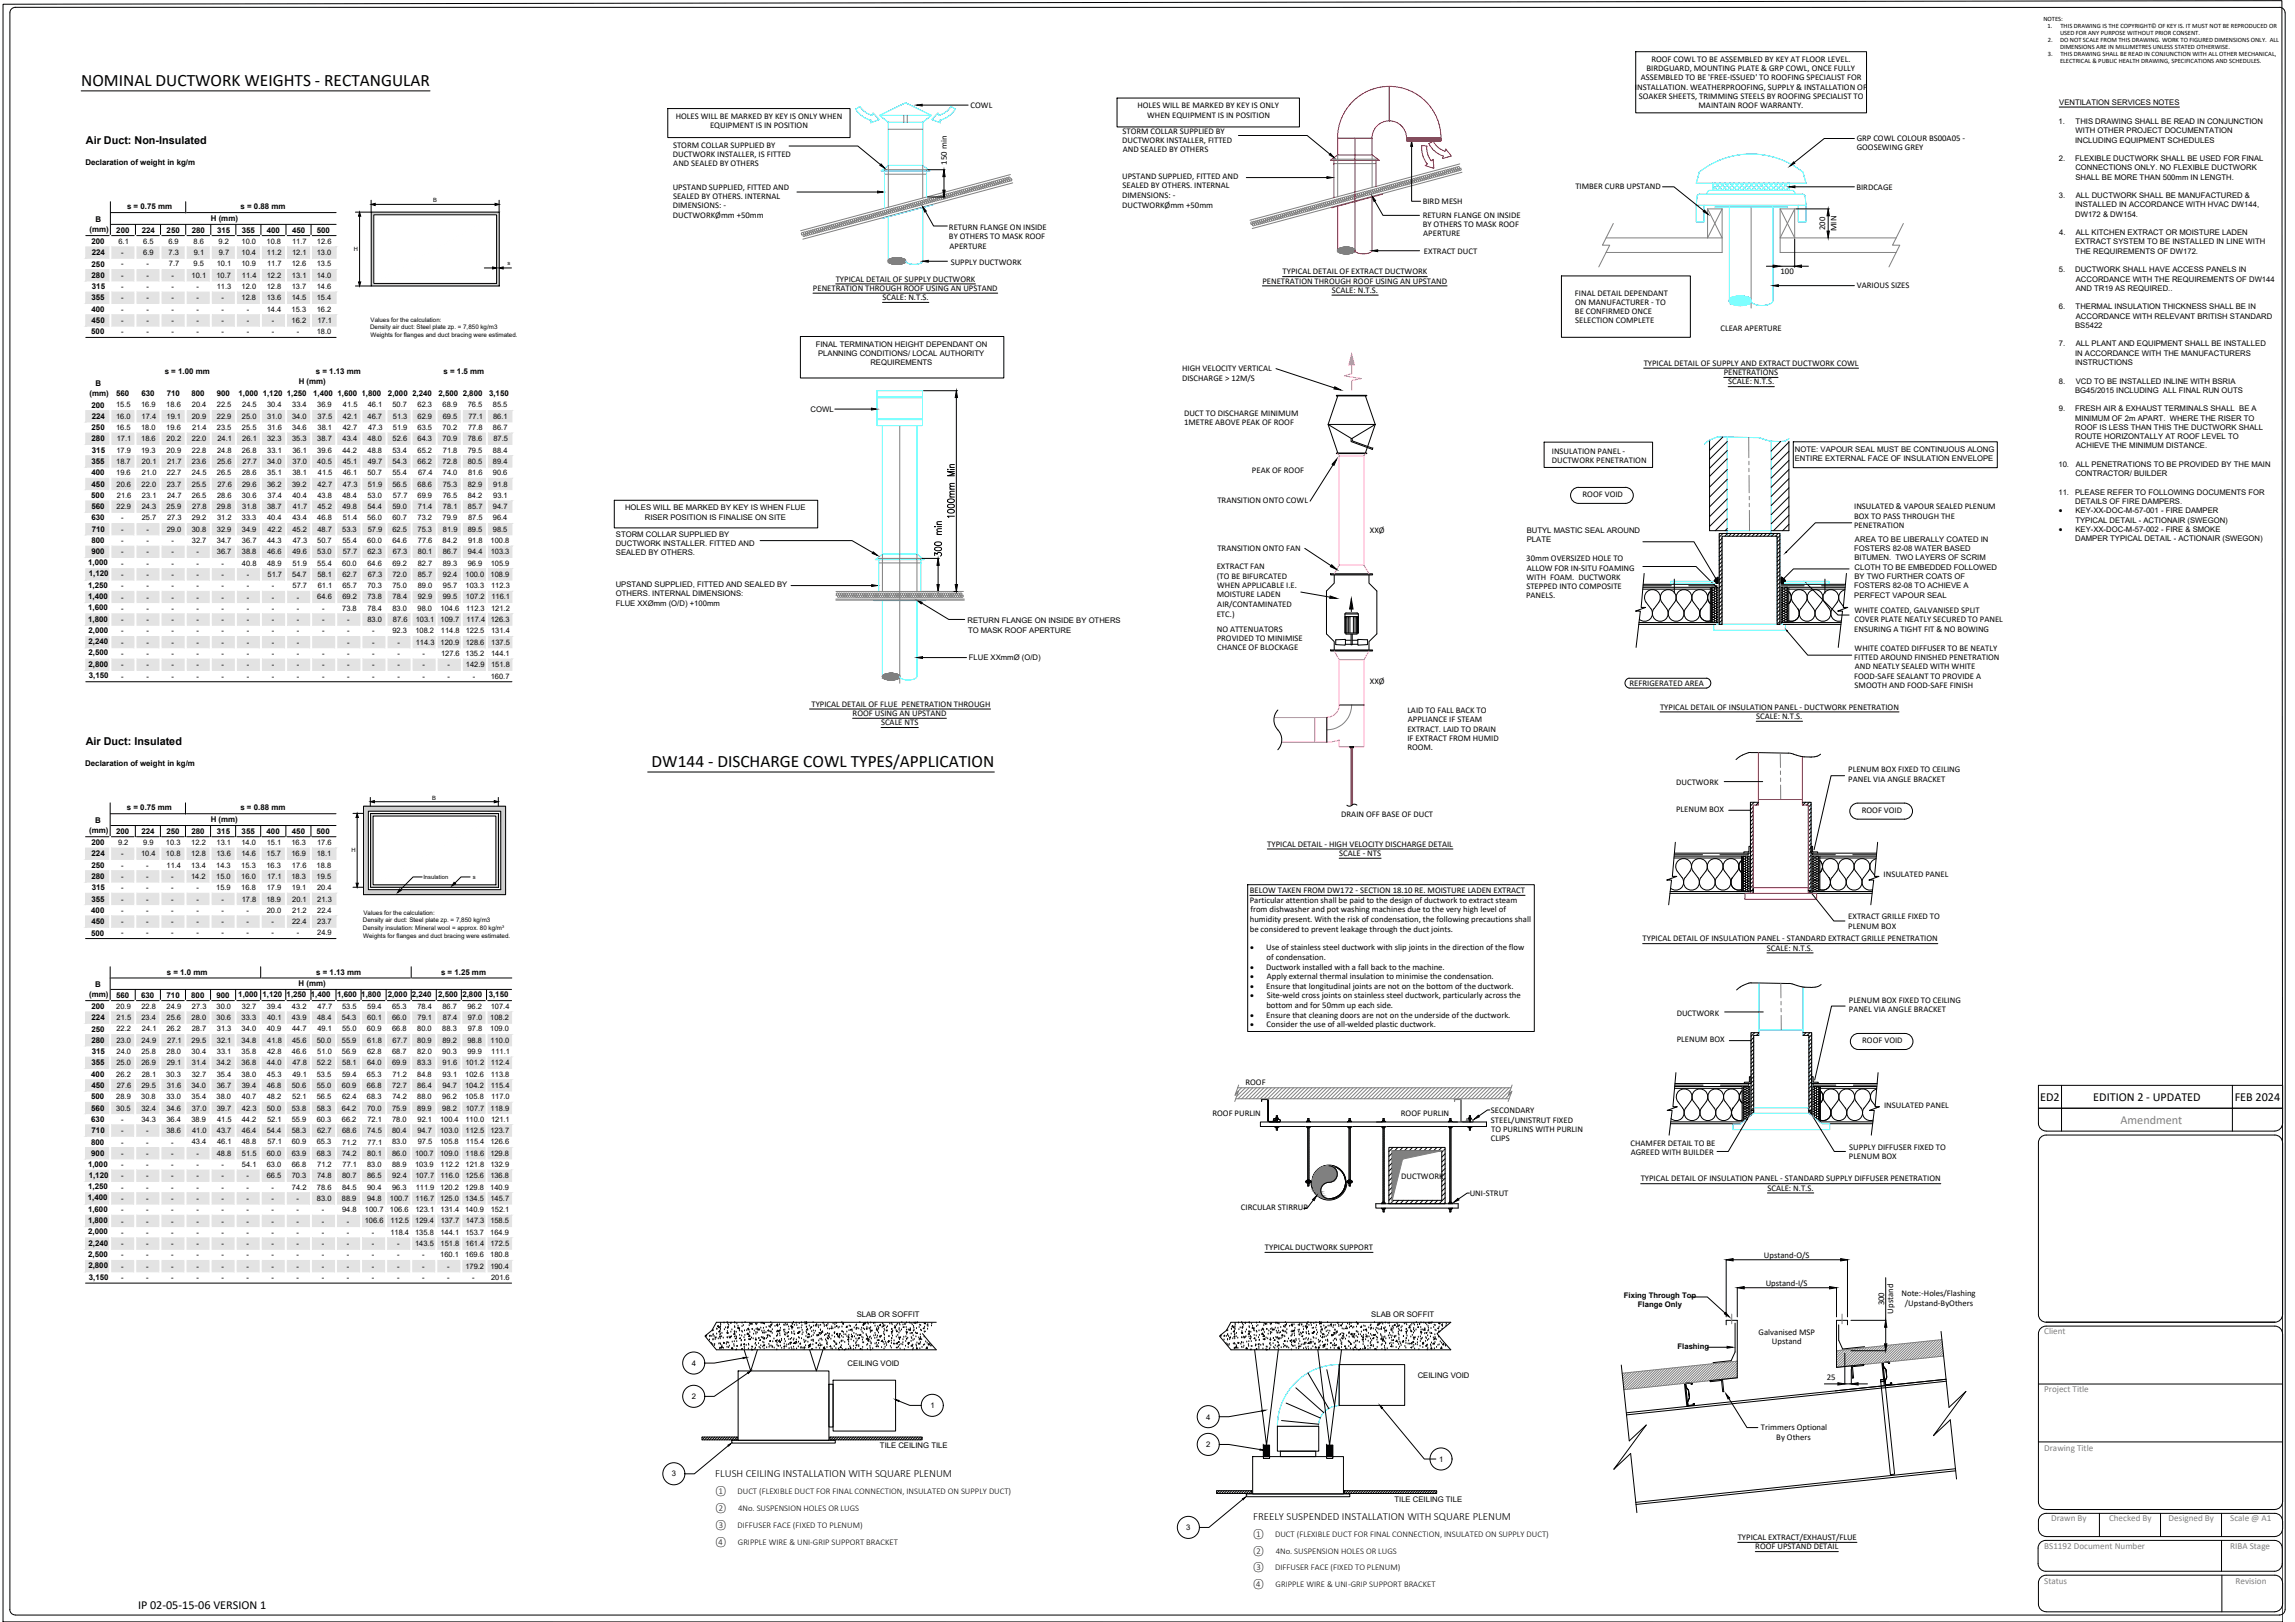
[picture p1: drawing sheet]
<svg xmlns="http://www.w3.org/2000/svg" width="841mm" height="594mm" viewBox="0 0 841 594" stroke-linecap="round" stroke-linejoin="round" font-family="sans-serif">
<defs><g id="words">
<g font-size="6.4">
<text x="29.7" y="31.6">NOMINAL DUCTWORK WEIGHTS - RECTANGULAR</text>
<text x="238.8" y="281.1">DW144 - DISCHARGE COWL TYPES/APPLICATION</text>
</g>
<text font-size="5.7" x="351" y="190.9" transform="rotate(-90 351 190.9)">1000mm Min</text>
<g font-size="4.5">
<text x="747.6" y="403.1">ED2</text>
<text x="767.1" y="403.1">EDITION 2 - UPDATED</text>
<text x="818.9" y="403.1">FEB 2024</text>
<text x="50.6" y="589.4">IP 02-05-15-06 VERSION 1</text>
</g>
<text font-size="4.5" fill="#808080" x="777.1" y="411.5">Amendment</text>
<g font-size="4">
<text x="31.5" y="52.7">Air Duct: Non-Insulated</text>
<text x="31.4" y="272.9">Air Duct: Insulated</text>
<text x="262.1" y="540.9">FLUSH CEILING INSTALLATION WITH SQUARE PLENUM</text>
<text x="459.2" y="556.6">FREELY SUSPENDED INSTALLATION WITH SQUARE PLENUM</text>
</g>
<g font-size="3.3" fill="#808080">
<text x="749.1" y="488.8">Client</text>
<text x="749.1" y="510">Project Title</text>
<text x="749.1" y="531.4">Drawing Title</text>
<text x="751.7" y="557.2">Drawn By</text>
<text x="772.9" y="557.2">Checked By</text>
<text x="794.7" y="557.2">Designed By</text>
<text x="817.3" y="556.9">Scale @ A1</text>
<text x="749.1" y="567.5">BS1192 Document Number</text>
<text x="817.3" y="567.5">RIBA Stage</text>
<text x="749.1" y="580">Status</text>
<text x="819.2" y="580.2">Revision</text>
</g>
<g font-size="3.2">
<text x="605.2" y="22.6">ROOF COWL TO BE ASSEMBLED BY KEY AT FLOOR LEVEL.</text>
<text x="601.3" y="29.4">ASSEMBLED TO BE 'FREE-ISSUED' TO ROOFING SPECIALIST FOR</text>
<text x="603.4" y="26">BIRDGUARD, MOUNTING PLATE &amp; GRP COWL, ONCE FULLY</text>
<text x="599.1" y="32.9">INSTALLATION. WEATHERPROOFING, SUPPLY &amp; INSTALLATION OF</text>
<text x="355.7" y="39.5">COWL</text>
<text x="416.8" y="39.7">HOLES WILL BE MARKED BY KEY IS ONLY</text>
<text x="600.5" y="36.3">SOAKER SHEETS, TRIMMING STEELS BY ROOFING SPECIALIST TO</text>
<text x="622.5" y="39.7">MAINTAIN ROOF WARRANTY.</text>
<text x="247.6" y="43.5">HOLES WILL BE MARKED BY KEY IS ONLY WHEN</text>
<text x="260.2" y="46.9">EQUIPMENT IS IN POSITION</text>
<text x="420.4" y="43.1">WHEN EQUIPMENT IS IN POSITION</text>
<text x="411.2" y="52.3">DUCTWORK INSTALLER, FITTED</text>
<text x="411.3" y="49">STORM COLLAR SUPPLIED BY</text>
<text x="680.4" y="51.5">GRP COWL COLOUR BS00A05 -</text>
<text x="246.5" y="57.5">DUCTWORK INSTALLER, IS FITTED</text>
<text x="246.7" y="54.2">STORM COLLAR SUPPLIED BY</text>
<text x="411.4" y="55.7">AND SEALED BY OTHERS</text>
<text x="680.4" y="54.9">GOOSEWING GREY</text>
<text x="246.7" y="60.9">AND SEALED BY OTHERS</text>
<text x="346.9" y="60.3" transform="rotate(-90 346.9 60.3)">150 min</text>
<text x="411.2" y="65.6">UPSTAND SUPPLIED, FITTED AND</text>
<text x="246.5" y="69.5">UPSTAND SUPPLIED, FITTED AND</text>
<text x="411.3" y="69">SEALED BY OTHERS. INTERNAL</text>
<text x="577.3" y="69.2">TIMBER CURB UPSTAND</text>
<text x="680.3" y="69.4">BIRDCAGE</text>
<text x="246.5" y="76.3">DIMENSIONS: -</text>
<text x="246.7" y="72.9">SEALED BY OTHERS. INTERNAL</text>
<text x="411.2" y="72.4">DIMENSIONS: -</text>
<text x="411.2" y="76.1">DUCTWORKØmm +50mm</text>
<text x="521.4" y="74.7">BIRD MESH</text>
<text x="246.5" y="80">DUCTWORKØmm +50mm</text>
<text x="521.4" y="83.2">BY OTHERS TO MASK ROOF</text>
<text x="521.4" y="79.8">RETURN FLANGE ON INSIDE</text>
<text x="347.8" y="87.6">BY OTHERS TO MASK ROOF</text>
<text x="347.8" y="84.3">RETURN FLANGE ON INSIDE</text>
<text x="521.6" y="86.5">APERTURE</text>
<text x="668.9" y="84.3" transform="rotate(-90 668.9 84.3)">200</text>
<text x="673" y="84.6" transform="rotate(-90 673 84.6)">MIN</text>
<text x="348" y="91">APERTURE</text>
<text x="521.8" y="93">EXTRACT DUCT</text>
<text x="348.4" y="96.9">SUPPLY DUCTWORK</text>
<text x="470" y="100.5">TYPICAL DETAIL OF EXTRACT DUCTWORK</text>
<text x="652.5" y="100.5">100</text>
<text x="297.9" y="106.5">PENETRATION THROUGH ROOF USING AN UPSTAND</text>
<text x="306.3" y="103.1">TYPICAL DETAIL OF SUPPLY DUCTWORK</text>
<text x="462.6" y="103.9">PENETRATION THROUGH ROOF USING AN UPSTAND</text>
<text x="488.1" y="107.2">SCALE: N.T.S.</text>
<text x="680.5" y="105.6">VARIOUS SIZES</text>
<text x="323.4" y="109.9">SCALE: N.T.S.</text>
<text x="577.2" y="108.3">FINAL DETAIL DEPENDANT</text>
<text x="577.2" y="111.6">ON MANUFACTURER - TO</text>
<text x="577.2" y="115">BE CONFIRMED ONCE</text>
<text x="577.3" y="118.4">SELECTION COMPLETE</text>
<text x="630.5" y="121.1">CLEAR APERTURE</text>
<text x="433.2" y="135.8">HIGH VELOCITY VERTICAL</text>
<text x="602.3" y="134">TYPICAL DETAIL OF SUPPLY AND EXTRACT DUCTWORK COWL</text>
<text x="631.7" y="137.3">PENETRATIONS</text>
<text x="433.2" y="139.5">DISCHARGE &gt; 12M/S</text>
<text x="633.3" y="140.8">SCALE: N.T.S.</text>
<text x="433.9" y="152.2">DUCT TO DISCHARGE MINIMUM</text>
<text x="433.9" y="155.6">1METRE ABOVE PEAK OF ROOF</text>
<text x="568.7" y="166.1">INSULATION PANEL -</text>
<text x="458.8" y="173.1">PEAK OF ROOF</text>
<text x="568.7" y="169.5">DUCTWORK PENETRATION</text>
<text x="446.1" y="184.4">TRANSITION ONTO COWL</text>
<text x="580" y="182">ROOF VOID</text>
<text x="679.5" y="186.6">INSULATED &amp; VAPOUR SEALED PLENUM</text>
<text x="679.5" y="190">BOX TO PASS THROUGH THE</text>
<text x="502" y="195.4">XXØ</text>
<text x="679.5" y="193.4">PENETRATION</text>
<text x="446.1" y="201.6">TRANSITION ONTO FAN</text>
<text x="445.9" y="208.5">EXTRACT FAN</text>
<text x="559.3" y="205.6">30mm OVERSIZED HOLE TO</text>
<text x="559.5" y="209">ALLOW FOR IN-SITU FOAMING</text>
<text x="445.9" y="212">(TO BE BIFURCATED</text>
<text x="446.1" y="215.4">WHEN APPLICABLE I.E.</text>
<text x="559.4" y="215.7">STEPPED INTO COMPOSITE</text>
<text x="559.4" y="212.4">WITH FOAM. DUCTWORK</text>
<text x="445.9" y="218.8">MOISTURE LADEN</text>
<text x="559.3" y="219.1">PANELS.</text>
<text x="445.9" y="226">ETC.)</text>
<text x="446.1" y="222.4">AIR/CONTAMINATED</text>
<text x="679.6" y="227.9">COVER PLATE NEATLY SECURED TO PANEL</text>
<text x="679.6" y="224.6">WHITE COATED, GALVANISED SPLIT</text>
<text x="445.9" y="231.4">NO ATTENUATORS</text>
<text x="679.5" y="231.4">ENSURING A TIGHT FIT &amp; NO BOWING</text>
<text x="445.9" y="234.8">PROVIDED TO MINIMISE</text>
<text x="446" y="238.2">CHANCE OF BLOCKAGE</text>
<text x="679.6" y="238.4">WHITE COATED DIFFUSER TO BE NEATLY</text>
<text x="679.5" y="241.7">FITTED AROUND FINISHED PENETRATION</text>
<text x="679.7" y="245.1">AND NEATLY SEALED WITH WHITE</text>
<text x="502" y="250.6">XXØ</text>
<text x="597.2" y="251.2">REFRIGERATED AREA</text>
<text x="679.5" y="248.5">FOOD-SAFE SEALANT TO PROVIDE A</text>
<text x="679.6" y="251.9">SMOOTH AND FOOD-SAFE FINISH</text>
<text x="297.4" y="258.8">TYPICAL DETAIL OF FLUE PENETRATION THROUGH</text>
<text x="312.4" y="262.2">ROOF USING AN UPSTAND</text>
<text x="515.7" y="261.2">LAID TO FALL BACK TO</text>
<text x="608.4" y="259.9">TYPICAL DETAIL OF INSULATION PANEL - DUCTWORK PENETRATION</text>
<text x="643.6" y="263.3">SCALE: N.T.S.</text>
<text x="322.9" y="265.6">SCALE NTS</text>
<text x="515.7" y="267.9">EXTRACT. LAID TO DRAIN</text>
<text x="515.9" y="264.6">APPLIANCE IF STEAM</text>
<text x="515.7" y="271.3">IF EXTRACT FROM HUMID</text>
<text x="515.7" y="274.7">ROOM.</text>
<text x="614.2" y="287.6">DUCTWORK</text>
<text x="677.3" y="282.9">PLENUM BOX FIXED TO CEILING</text>
<text x="677.3" y="286.3">PANEL VIA ANGLE BRACKET</text>
<text x="491.5" y="299.1">DRAIN OFF BASE OF DUCT</text>
<text x="614.2" y="297.2">PLENUM BOX</text>
<text x="682.3" y="297.7">ROOF VOID</text>
<text x="464.4" y="310.1">TYPICAL DETAIL - HIGH VELOCITY DISCHARGE DETAIL</text>
<text x="490.8" y="313.5">SCALE - NTS</text>
<text x="690.3" y="321.3">INSULATED PANEL</text>
<text x="458" y="327.1">BELOW TAKEN FROM DW172 - SECTION 18.10 RE. MOISTURE LADEN EXTRACT</text>
<text x="458" y="330.6">Particular attention shall be paid to the design of ductwork to extract steam</text>
<text x="458.2" y="334.1">from dishwasher and pot washing machines due to the very high level of</text>
<text x="458" y="337.7">humidity present. With the risk of condensation, the following precautions shall</text>
<text x="458" y="341.2">be considered to prevent leakage through the duct joints.</text>
<text x="677.3" y="336.7">EXTRACT GRILLE FIXED TO</text>
<text x="677.3" y="340.1">PLENUM BOX</text>
<text x="602" y="344.8">TYPICAL DETAIL OF INSULATION PANEL - STANDARD EXTRACT GRILLE PENETRATION</text>
<text x="464" y="348">Use of stainless steel ductwork with slip joints in the direction of the flow</text>
<text x="464.2" y="351.6">of condensation.</text>
<text x="647.5" y="348.2">SCALE: N.T.S.</text>
<text x="464" y="355.1">Ductwork installed with a fall back to the machine.</text>
<text x="464.3" y="358.6">Apply external thermal insulation to minimise the condensation.</text>
<text x="464" y="362.1">Ensure that longitudinal joints are not on the bottom of the ductwork.</text>
<text x="464.2" y="365.6">Site-weld cross joints on stainless steel ductwork, particularly across the</text>
<text x="464.1" y="369.2">bottom and for 50mm up each side.</text>
<text x="614.5" y="372">DUCTWORK</text>
<text x="677.5" y="367.3">PLENUM BOX FIXED TO CEILING</text>
<text x="677.5" y="370.6">PANEL VIA ANGLE BRACKET</text>
<text x="464" y="372.7">Ensure that cleaning doors are not on the underside of the ductwork.</text>
<text x="464.2" y="376.2">Consider the use of all-welded plastic ductwork.</text>
<text x="614.5" y="381.6">PLENUM BOX</text>
<text x="682.4" y="382">ROOF VOID</text>
<text x="456.4" y="397.6">ROOF</text>
<text x="546.4" y="407.6">SECONDARY</text>
<text x="690.4" y="405.9">INSULATED PANEL</text>
<text x="444.3" y="408.7">ROOF PURLIN</text>
<text x="513.4" y="408.7">ROOF PURLIN</text>
<text x="546.4" y="411.2">STEEL/UNISTRUT FIXED</text>
<text x="546.3" y="418">CLIPS</text>
<text x="546.5" y="414.6">TO PURLINS WITH PURLIN</text>
<text x="597.5" y="419.7">CHAMFER DETAIL TO BE</text>
<text x="597.6" y="423.1">AGREED WITH BUILDER</text>
<text x="677.5" y="424.5">PLENUM BOX</text>
<text x="677.7" y="421.1">SUPPLY DIFFUSER FIXED TO</text>
<text x="513.5" y="431.7">DUCTWORK</text>
<text x="538.6" y="438">UNI-STRUT</text>
<text x="601.2" y="432.7">TYPICAL DETAIL OF INSULATION PANEL - STANDARD SUPPLY DIFFUSER PENETRATION</text>
<text x="647.7" y="436.1">SCALE: N.T.S.</text>
<text x="454.7" y="443.2">CIRCULAR STIRRUP</text>
<text x="463.5" y="457.8">TYPICAL DUCTWORK SUPPORT</text>
<text x="646.4" y="460.7">Upstand-O/S</text>
<text x="647.1" y="470.9">Upstand-I/S</text>
<text x="690.5" y="478.1" transform="rotate(-90 690.5 478.1)">300</text>
<text x="696.8" y="474.5">Note:-Holes/Flashing</text>
<text x="698.1" y="478.2">/Upstand-ByOthers</text>
<text x="693.7" y="481.1" transform="rotate(-90 693.7 481.1)">Upstand</text>
<text x="644.5" y="488.8">Galvanised MSP</text>
<text x="649.3" y="492.4">Upstand</text>
<text x="669.4" y="505.3">25</text>
<text x="645.3" y="523.8">Trimmers Optional</text>
<text x="650.9" y="527.3">By Others</text>
<text x="262.1" y="547.2">①</text>
<text x="270.3" y="547.2">DUCT (FLEXIBLE DUCT FOR FINAL CONNECTION, INSULATED ON SUPPLY DUCT)</text>
<text x="262.1" y="553.4">②</text>
<text x="270.5" y="553.4">4No. SUSPENSION HOLES OR LUGS</text>
<text x="262.1" y="559.6">③</text>
<text x="270.3" y="559.6">DIFFUSER FACE (FIXED TO PLENUM)</text>
<text x="459.1" y="562.9">①</text>
<text x="467.3" y="562.9">DUCT (FLEXIBLE DUCT FOR FINAL CONNECTION, INSULATED ON SUPPLY DUCT)</text>
<text x="262.1" y="565.7">④</text>
<text x="270.4" y="565.7">GRIPPLE WIRE &amp; UNI-GRIP SUPPORT BRACKET</text>
<text x="459.1" y="569.1">②</text>
<text x="467.5" y="569.1">4No. SUSPENSION HOLES OR LUGS</text>
<text x="636.8" y="564.1">TYPICAL EXTRACT/EXHAUST/FLUE</text>
<text x="643.2" y="567.5">ROOF UPSTAND DETAIL</text>
<text x="459.1" y="575.2">③</text>
<text x="467.3" y="575.2">DIFFUSER FACE (FIXED TO PLENUM)</text>
<text x="459.1" y="581.4">④</text>
<text x="467.5" y="581.4">GRIPPLE WIRE &amp; UNI-GRIP SUPPORT BRACKET</text>
</g>
<g font-size="3">
<text x="754.5" y="188">·</text>
<text x="754.5" y="194.8">·</text>
<text x="458.1" y="348">·</text>
<text x="458.1" y="355.1">·</text>
<text x="458.1" y="358.6">·</text>
<text x="458.1" y="362.1">·</text>
<text x="458.1" y="365.6">·</text>
<text x="458.1" y="372.7">·</text>
<text x="458.1" y="376.2">·</text>
</g>
<g font-size="2.9">
<text x="31.3" y="60.3">Declaration of weight in kg/m</text>
<text x="46.6" y="76.6">s = 0.75 mm</text>
<text x="88.2" y="76.6">s = 0.88 mm</text>
<text x="35" y="81.3">B</text>
<text x="77.2" y="80.8">H (mm)</text>
<text x="32.8" y="85">(mm)</text>
<text x="33.5" y="89.3">200</text>
<text x="42.6" y="85.2">200</text>
<text x="51.9" y="85.2">224</text>
<text x="61.1" y="85.2">250</text>
<text x="70.3" y="85.2">280</text>
<text x="79.6" y="85.2">315</text>
<text x="88.6" y="85.2">355</text>
<text x="97.8" y="85.2">400</text>
<text x="107" y="85.2">450</text>
<text x="116.1" y="85.2">500</text>
<text x="33.6" y="93.5">224</text>
<text x="33.6" y="97.6">250</text>
<text x="33.6" y="101.8">280</text>
<text x="33.7" y="105.9">315</text>
<text x="33.5" y="110">355</text>
<text x="33.5" y="114.2">400</text>
<text x="33.6" y="118.3">450</text>
<text x="33.4" y="122.5">500</text>
<text x="60.4" y="137">s = 1.00 mm</text>
<text x="115.8" y="137">s = 1.13 mm</text>
<text x="162.5" y="137">s = 1.5 mm</text>
<text x="35" y="141.2">B</text>
<text x="109.5" y="140.7">H (mm)</text>
<text x="32.8" y="144.9">(mm)</text>
<text x="33.5" y="149.3">200</text>
<text x="42.6" y="145.1">560</text>
<text x="51.8" y="145.1">630</text>
<text x="61.1" y="145.1">710</text>
<text x="70.2" y="145.1">800</text>
<text x="79.4" y="145.1">900</text>
<text x="87.4" y="144.9">1,000 1,120 1,250</text>
<text x="114.8" y="144.9">1,400 1,600 1,800</text>
<text x="142.2" y="144.9">2,000 2,240</text>
<text x="160.7" y="144.9">2,500 2,800</text>
<text x="179.2" y="144.9">3,150</text>
<text x="33.6" y="153.4">224</text>
<text x="33.6" y="157.6">250</text>
<text x="33.6" y="161.7">280</text>
<text x="33.7" y="165.8">315</text>
<text x="33.5" y="170">355</text>
<text x="33.5" y="174.1">400</text>
<text x="33.6" y="178.2">450</text>
<text x="33.4" y="182.4">500</text>
<text x="33.5" y="186.5">560</text>
<text x="33.5" y="190.6">630</text>
<text x="33.6" y="194.8">710</text>
<text x="33.5" y="198.9">800</text>
<text x="33.5" y="203.1">900</text>
<text x="32.3" y="207">1,000</text>
<text x="32.3" y="215.3">1,250</text>
<text x="32.5" y="211.1">1,120</text>
<text x="32.3" y="219.4">1,400</text>
<text x="32.3" y="227.7">1,800</text>
<text x="32.3" y="223.5">1,600</text>
<text x="32.4" y="231.8">2,000</text>
<text x="32.5" y="236">2,240</text>
<text x="32.4" y="240.1">2,500</text>
<text x="32.4" y="244.2">2,800</text>
<text x="32.6" y="248.4">3,150</text>
<text x="31.2" y="280.5">Declaration of weight in kg/m</text>
<text x="46.5" y="296.8">s = 0.75 mm</text>
<text x="88.1" y="296.8">s = 0.88 mm</text>
<text x="32.7" y="305.2">(mm)</text>
<text x="34.9" y="301.5">B</text>
<text x="42.6" y="305.4">200</text>
<text x="51.8" y="305.4">224</text>
<text x="61" y="305.4">250</text>
<text x="70.2" y="305.4">280</text>
<text x="77.2" y="301">H (mm)</text>
<text x="79.5" y="305.4">315</text>
<text x="88.5" y="305.4">355</text>
<text x="97.7" y="305.4">400</text>
<text x="107" y="305.4">450</text>
<text x="116" y="305.4">500</text>
<text x="33.5" y="309.5">200</text>
<text x="33.5" y="317.8">250</text>
<text x="33.6" y="313.7">224</text>
<text x="33.5" y="322">280</text>
<text x="33.6" y="326.1">315</text>
<text x="33.4" y="334.4">400</text>
<text x="33.5" y="330.2">355</text>
<text x="33.5" y="338.5">450</text>
<text x="33.4" y="342.7">500</text>
<text x="61.1" y="357.1">s = 1.0 mm</text>
<text x="115.9" y="357.1">s = 1.13 mm</text>
<text x="161.6" y="357.1">s = 1.25 mm</text>
<text x="32.7" y="365.1">(mm)</text>
<text x="34.9" y="361.5">B</text>
<text x="42.5" y="365.4">560</text>
<text x="51.7" y="365.4">630</text>
<text x="61" y="365.4">710</text>
<text x="70.1" y="365.4">800</text>
<text x="79.3" y="365.4">900</text>
<text x="87.3" y="365.2">1,000 1,120 1,250 1,400</text>
<text x="109.4" y="361">H (mm)</text>
<text x="123.6" y="365.2">1,600 1,800</text>
<text x="142.1" y="365.2">2,000 2,240</text>
<text x="160.6" y="365.2">2,500 2,800</text>
<text x="179.1" y="365.2">3,150</text>
<text x="33.5" y="369.6">200</text>
<text x="33.5" y="377.8">250</text>
<text x="33.6" y="373.7">224</text>
<text x="33.5" y="382">280</text>
<text x="33.6" y="386.1">315</text>
<text x="33.4" y="394.4">400</text>
<text x="33.5" y="390.2">355</text>
<text x="33.5" y="398.5">450</text>
<text x="33.4" y="402.6">500</text>
<text x="33.4" y="406.8">560</text>
<text x="33.4" y="410.9">630</text>
<text x="33.4" y="419.2">800</text>
<text x="33.6" y="415.1">710</text>
<text x="33.4" y="423.3">900</text>
<text x="32.2" y="427.3">1,000</text>
<text x="32.5" y="431.4">1,120</text>
<text x="32.3" y="435.5">1,250</text>
<text x="32.2" y="439.7">1,400</text>
<text x="32.2" y="443.8">1,600</text>
<text x="32.2" y="448">1,800</text>
<text x="32.3" y="452.1">2,000</text>
<text x="32.3" y="460.4">2,500</text>
<text x="32.4" y="456.2">2,240</text>
<text x="32.4" y="464.5">2,800</text>
<text x="32.5" y="468.6">3,150</text>
</g>
<g font-size="2.8">
<text x="754.6" y="38.6">VENTILATION SERVICES NOTES</text>
<text x="754.3" y="45.4">1.</text>
<text x="760.6" y="45.4">THIS DRAWING SHALL BE READ IN CONJUNCTION</text>
<text x="760.4" y="52.2">INCLUDING EQUIPMENT SCHEDULES</text>
<text x="760.6" y="48.8">WITH OTHER PROJECT DOCUMENTATION</text>
<text x="754.5" y="59">2.</text>
<text x="760.5" y="59">FLEXIBLE DUCTWORK SHALL BE USED FOR FINAL</text>
<text x="760.5" y="62.4">CONNECTIONS ONLY. NO FLEXIBLE DUCTWORK</text>
<text x="760.5" y="65.8">SHALL BE MORE THAN 500mm IN LENGTH.</text>
<text x="754.5" y="72.6">3.</text>
<text x="760.4" y="76">INSTALLED IN ACCORDANCE WITH HVAC DW144,</text>
<text x="760.7" y="72.6">ALL DUCTWORK SHALL BE MANUFACTURED &amp;</text>
<text x="760.5" y="79.4">DW172 &amp; DW154.</text>
<text x="754.6" y="86.2">4.</text>
<text x="760.5" y="89.5">EXTRACT SYSTEM TO BE INSTALLED IN LINE WITH</text>
<text x="760.7" y="86.2">ALL KITCHEN EXTRACT OR MOISTURE LADEN</text>
<text x="760.6" y="93">THE REQUIREMENTS OF DW172.</text>
<text x="754.5" y="99.7">5.</text>
<text x="760.5" y="99.7">DUCTWORK SHALL HAVE ACCESS PANELS IN</text>
<text x="760.7" y="103.1">ACCORDANCE WITH THE REQUIREMENTS OF DW144</text>
<text x="760.7" y="106.5">AND TR19 AS REQUIRED..</text>
<text x="754.5" y="113.3">6.</text>
<text x="760.6" y="113.3">THERMAL INSULATION THICKNESS SHALL BE IN</text>
<text x="760.7" y="116.7">ACCORDANCE WITH RELEVANT BRITISH STANDARD</text>
<text x="760.5" y="120.1">BS5422</text>
<text x="298.9" y="127">FINAL TERMINATION HEIGHT DEPENDANT ON</text>
<text x="299.8" y="130.4">PLANNING CONDITIONS/ LOCAL AUTHORITY</text>
<text x="754.5" y="126.9">7.</text>
<text x="760.4" y="130.3">IN ACCORDANCE WITH THE MANUFACTURERS</text>
<text x="760.7" y="126.9">ALL PLANT AND EQUIPMENT SHALL BE INSTALLED</text>
<text x="319" y="133.7">REQUIREMENTS</text>
<text x="760.4" y="133.7">INSTRUCTIONS</text>
<text x="754.5" y="140.5">8.</text>
<text x="760.5" y="143.9">BG45/2015 INCLUDING ALL FINAL RUN OUTS</text>
<text x="760.7" y="140.5">VCD TO BE INSTALLED INLINE WITH BSRIA</text>
<text x="297" y="150.8">COWL</text>
<text x="754.5" y="150.6">9.</text>
<text x="760.5" y="154.1">MINIMUM OF 2m APART. WHERE THE RISER TO</text>
<text x="760.5" y="150.6">FRESH AIR &amp; EXHAUST TERMINALS SHALL BE A</text>
<text x="760.5" y="157.4">ROOF IS LESS THAN THIS THE DUCTWORK SHALL</text>
<text x="760.5" y="160.8">ROUTE HORIZONTALLY AT ROOF LEVEL TO</text>
<text x="657.8" y="165.6">NOTE: VAPOUR SEAL MUST BE CONTINUOUS ALONG</text>
<text x="760.7" y="164.3">ACHIEVE THE MINIMUM DISTANCE.</text>
<text x="657.7" y="169">ENTIRE EXTERNAL FACE OF INSULATION ENVELOPE</text>
<text x="754.3" y="171">10.</text>
<text x="760.7" y="171">ALL PENETRATIONS TO BE PROVIDED BY THE MAIN</text>
<text x="760.5" y="174.4">CONTRACTOR/ BUILDER</text>
<text x="754.3" y="181.2">11.</text>
<text x="760.5" y="184.6">DETAILS OF FIRE DAMPERS.</text>
<text x="760.5" y="181.2">PLEASE REFER TO FOLLOWING DOCUMENTS FOR</text>
<text x="229.1" y="186.9">HOLES WILL BE MARKED BY KEY IS WHEN FLUE</text>
<text x="236.3" y="190.3">RISER POSITION IS FINALISE ON SITE</text>
<text x="760.5" y="188">KEY-XX-DOC-M-57-001 - FIRE DAMPER</text>
<text x="760.5" y="191.4">TYPICAL DETAIL - ACTIONAIR (SWEGON)</text>
<text x="225.7" y="196.6">STORM COLLAR SUPPLIED BY</text>
<text x="559.5" y="195.1">BUTYL MASTIC SEAL AROUND</text>
<text x="760.5" y="194.8">KEY-XX-DOC-M-57-002 - FIRE &amp; SMOKE</text>
<text x="225.6" y="200">DUCTWORK INSTALLER. FITTED AND</text>
<text x="225.7" y="203.4">SEALED BY OTHERS.</text>
<text x="559.5" y="198.5">PLATE</text>
<text x="679.5" y="201.9">FOSTERS 82-08 WATER BASED</text>
<text x="679.8" y="198.4">AREA TO BE LIBERALLY COATED IN</text>
<text x="760.5" y="198.2">DAMPER TYPICAL DETAIL - ACTIONAIR (SWEGON)</text>
<text x="679.6" y="205.2">BITUMEN. TWO LAYERS OF SCRIM</text>
<text x="679.6" y="208.7">CLOTH TO BE EMBEDDED FOLLOWED</text>
<text x="225.6" y="215">UPSTAND SUPPLIED, FITTED AND SEALED BY</text>
<text x="679.5" y="215.4">FOSTERS 82-08 TO ACHIEVE A</text>
<text x="679.6" y="212.1">BY TWO FURTHER COATS OF</text>
<text x="225.6" y="221.8">FLUE XXØmm (O/D) +100mm</text>
<text x="225.7" y="218.4">OTHERS. INTERNAL DIMENSIONS:</text>
<text x="679.5" y="218.9">PERFECT VAPOUR SEAL</text>
<text x="354.6" y="228.3">RETURN FLANGE ON INSIDE BY OTHERS</text>
<text x="354.7" y="231.7">TO MASK ROOF APERTURE</text>
<text x="355" y="241.8">FLUE XXmmØ (O/D)</text>
<text x="595.1" y="475.2">Fixing Through Top</text>
<text x="600.2" y="478.6">Flange Only</text>
<text x="314" y="482.3">SLAB OR SOFFIT</text>
<text x="502.5" y="482.3">SLAB OR SOFFIT</text>
<text x="614.7" y="494.2">Flashing</text>
<text x="253.5" y="500.3">4</text>
<text x="310.6" y="500.3">CEILING VOID</text>
<text x="519.5" y="504.6">CEILING VOID</text>
<text x="253.5" y="512.5">2</text>
<text x="341" y="515.8">1</text>
<text x="442" y="519.9">4</text>
<text x="322.5" y="530.4">TILE CEILING TILE</text>
<text x="442" y="530.1">2</text>
<text x="527.4" y="535.4">1</text>
<text x="246.2" y="540.8">3</text>
<text x="511" y="550">TILE CEILING TILE</text>
<text x="434.7" y="560.4">3</text>
</g>
<g font-size="2.7">
<text x="43.4" y="89.3">6.1</text>
<text x="52.5" y="89.3">6.5</text>
<text x="61.7" y="89.3">6.9</text>
<text x="70.9" y="89.3">8.6</text>
<text x="80.1" y="89.3">9.2</text>
<text x="88.5" y="89.3">10.0</text>
<text x="97.7" y="89.3">10.8</text>
<text x="107" y="89.3">11.7</text>
<text x="116.1" y="89.3">12.6</text>
<text x="44.4" y="93.4">-</text>
<text x="52.5" y="93.4">6.9</text>
<text x="61.8" y="93.4">7.3</text>
<text x="71" y="93.4">9.1</text>
<text x="80.2" y="93.4">9.7</text>
<text x="88.5" y="93.4">10.4</text>
<text x="97.8" y="93.4">11.2</text>
<text x="107" y="93.4">12.1</text>
<text x="116.1" y="93.4">13.0</text>
<text x="44.4" y="97.6">-</text>
<text x="44.4" y="101.7">-</text>
<text x="53.6" y="97.6">-</text>
<text x="53.6" y="101.7">-</text>
<text x="61.9" y="97.6">7.7</text>
<text x="62.8" y="101.7">-</text>
<text x="70.2" y="101.7">10.1</text>
<text x="70.9" y="97.6">9.5</text>
<text x="79.3" y="101.7">10.7</text>
<text x="79.4" y="97.6">10.1</text>
<text x="88.5" y="97.6">10.9</text>
<text x="88.7" y="101.7">11.4</text>
<text x="97.7" y="101.7">12.2</text>
<text x="97.9" y="97.6">11.7</text>
<text x="106.9" y="97.6">12.6</text>
<text x="107" y="101.7">13.1</text>
<text x="116.1" y="97.6">13.5</text>
<text x="116.1" y="101.7">14.0</text>
<text x="44.4" y="105.9">-</text>
<text x="53.6" y="105.9">-</text>
<text x="62.8" y="105.9">-</text>
<text x="72" y="105.9">-</text>
<text x="79.4" y="105.8">11.3</text>
<text x="88.5" y="105.8">12.0</text>
<text x="97.7" y="105.8">12.8</text>
<text x="106.9" y="105.8">13.7</text>
<text x="116.1" y="105.8">14.6</text>
<text x="44.4" y="110">-</text>
<text x="53.6" y="110">-</text>
<text x="62.8" y="110">-</text>
<text x="72" y="110">-</text>
<text x="81.2" y="110">-</text>
<text x="88.5" y="110">12.8</text>
<text x="97.7" y="110">13.6</text>
<text x="106.9" y="110">14.5</text>
<text x="116.1" y="110">15.4</text>
<text x="44.4" y="114.1">-</text>
<text x="44.4" y="118.3">-</text>
<text x="53.6" y="114.1">-</text>
<text x="53.6" y="118.3">-</text>
<text x="62.8" y="114.1">-</text>
<text x="62.8" y="118.3">-</text>
<text x="72" y="114.1">-</text>
<text x="72" y="118.3">-</text>
<text x="81.2" y="114.1">-</text>
<text x="81.2" y="118.3">-</text>
<text x="90.4" y="114.1">-</text>
<text x="90.4" y="118.3">-</text>
<text x="97.7" y="114.1">14.4</text>
<text x="99.6" y="118.3">-</text>
<text x="106.9" y="114.1">15.3</text>
<text x="106.9" y="118.3">16.2</text>
<text x="116.1" y="114.1">16.2</text>
<text x="116.3" y="118.3">17.1</text>
<text x="44.4" y="122.4">-</text>
<text x="53.6" y="122.4">-</text>
<text x="62.8" y="122.4">-</text>
<text x="72" y="122.4">-</text>
<text x="81.2" y="122.4">-</text>
<text x="90.4" y="122.4">-</text>
<text x="99.6" y="122.4">-</text>
<text x="108.8" y="122.4">-</text>
<text x="116.1" y="122.4">18.0</text>
<text x="42.5" y="149.2">15.5</text>
<text x="51.7" y="149.2">16.9</text>
<text x="60.9" y="149.2">18.6</text>
<text x="70.3" y="149.2">20.4</text>
<text x="79.5" y="149.2">22.5</text>
<text x="88.8" y="149.2">24.5</text>
<text x="97.9" y="149.2">30.4</text>
<text x="107.1" y="149.2">33.4</text>
<text x="116.2" y="149.2">36.9</text>
<text x="125.7" y="149.2">41.5</text>
<text x="134.8" y="149.2">46.1</text>
<text x="143.8" y="149.2">50.7</text>
<text x="153" y="149.2">62.3</text>
<text x="162.2" y="149.2">68.9</text>
<text x="171.4" y="149.2">76.5</text>
<text x="180.6" y="149.2">85.5</text>
<text x="42.5" y="153.4">16.0</text>
<text x="51.9" y="153.4">17.4</text>
<text x="61" y="153.4">19.1</text>
<text x="70.3" y="153.4">20.9</text>
<text x="79.5" y="153.4">22.9</text>
<text x="88.7" y="153.4">25.0</text>
<text x="97.9" y="153.4">31.0</text>
<text x="107" y="153.4">34.0</text>
<text x="116.4" y="153.4">37.5</text>
<text x="125.7" y="153.4">42.1</text>
<text x="134.7" y="153.4">46.7</text>
<text x="144" y="153.4">51.3</text>
<text x="153" y="153.4">62.9</text>
<text x="162.2" y="153.4">69.5</text>
<text x="171.6" y="153.4">77.1</text>
<text x="180.7" y="153.4">86.1</text>
<text x="42.5" y="157.5">16.5</text>
<text x="42.8" y="161.6">17.1</text>
<text x="51.7" y="157.5">18.0</text>
<text x="51.8" y="161.6">18.6</text>
<text x="60.9" y="157.5">19.6</text>
<text x="61.1" y="161.6">20.2</text>
<text x="70.3" y="161.6">22.0</text>
<text x="70.4" y="157.5">21.4</text>
<text x="79.5" y="157.5">23.5</text>
<text x="79.7" y="161.6">24.1</text>
<text x="88.7" y="157.5">25.5</text>
<text x="88.8" y="161.6">26.1</text>
<text x="97.9" y="161.6">32.3</text>
<text x="98" y="157.5">31.6</text>
<text x="107" y="161.6">35.3</text>
<text x="107.1" y="157.5">34.6</text>
<text x="116.3" y="161.6">38.7</text>
<text x="116.4" y="157.5">38.1</text>
<text x="125.5" y="161.6">43.4</text>
<text x="125.6" y="157.5">42.7</text>
<text x="134.7" y="161.6">48.0</text>
<text x="134.9" y="157.5">47.3</text>
<text x="143.9" y="161.6">52.6</text>
<text x="144" y="157.5">51.9</text>
<text x="153" y="161.6">64.3</text>
<text x="153" y="157.5">63.5</text>
<text x="162.2" y="157.5">70.2</text>
<text x="162.2" y="161.6">70.9</text>
<text x="171.4" y="161.6">78.6</text>
<text x="171.5" y="157.5">77.8</text>
<text x="180.7" y="157.5">86.7</text>
<text x="180.8" y="161.6">87.5</text>
<text x="42.7" y="165.8">17.9</text>
<text x="51.7" y="165.8">19.3</text>
<text x="61.1" y="165.8">20.9</text>
<text x="70.3" y="165.8">22.8</text>
<text x="79.5" y="165.8">24.8</text>
<text x="88.7" y="165.8">26.8</text>
<text x="97.9" y="165.8">33.1</text>
<text x="107.1" y="165.8">36.1</text>
<text x="116.3" y="165.8">39.6</text>
<text x="125.5" y="165.8">44.2</text>
<text x="134.7" y="165.8">48.8</text>
<text x="143.8" y="165.8">53.4</text>
<text x="153" y="165.8">65.2</text>
<text x="162.3" y="165.8">71.8</text>
<text x="171.4" y="165.8">79.5</text>
<text x="180.7" y="165.8">88.4</text>
<text x="42.6" y="169.9">18.7</text>
<text x="52" y="169.9">20.1</text>
<text x="61.2" y="169.9">21.7</text>
<text x="70.3" y="169.9">23.6</text>
<text x="79.5" y="169.9">25.6</text>
<text x="88.9" y="169.9">27.7</text>
<text x="97.9" y="169.9">34.0</text>
<text x="107.2" y="169.9">37.0</text>
<text x="116.3" y="169.9">40.5</text>
<text x="125.6" y="169.9">45.1</text>
<text x="134.8" y="169.9">49.7</text>
<text x="143.8" y="169.9">54.3</text>
<text x="153" y="169.9">66.2</text>
<text x="162.2" y="169.9">72.8</text>
<text x="171.4" y="169.9">80.5</text>
<text x="180.7" y="169.9">89.4</text>
<text x="42.6" y="174">19.6</text>
<text x="42.7" y="178.2">20.6</text>
<text x="51.9" y="178.2">22.0</text>
<text x="52" y="174">21.0</text>
<text x="61.1" y="178.2">23.7</text>
<text x="61.2" y="174.1">22.7</text>
<text x="70.3" y="178.2">25.5</text>
<text x="70.3" y="174">24.5</text>
<text x="79.5" y="174">26.5</text>
<text x="79.7" y="178.2">27.6</text>
<text x="88.7" y="174">28.6</text>
<text x="88.7" y="178.2">29.6</text>
<text x="97.9" y="178.2">36.2</text>
<text x="97.9" y="174">35.1</text>
<text x="107" y="178.2">39.2</text>
<text x="107.2" y="174">38.1</text>
<text x="116.4" y="178.2">42.7</text>
<text x="116.5" y="174">41.5</text>
<text x="125.6" y="174">46.1</text>
<text x="125.7" y="178.2">47.3</text>
<text x="134.6" y="174">50.7</text>
<text x="134.8" y="178.2">51.9</text>
<text x="143.8" y="174">55.4</text>
<text x="143.8" y="178.2">56.5</text>
<text x="153" y="178.2">68.6</text>
<text x="153.2" y="174">67.4</text>
<text x="162.2" y="178.2">75.3</text>
<text x="162.3" y="174">74.0</text>
<text x="171.4" y="178.2">82.9</text>
<text x="171.6" y="174">81.6</text>
<text x="180.6" y="174">90.6</text>
<text x="180.7" y="178.2">91.8</text>
<text x="42.8" y="182.3">21.6</text>
<text x="52" y="182.3">23.1</text>
<text x="61.2" y="182.3">24.7</text>
<text x="70.3" y="182.3">26.5</text>
<text x="79.5" y="182.3">28.6</text>
<text x="88.7" y="182.3">30.6</text>
<text x="98" y="182.3">37.4</text>
<text x="107.1" y="182.3">40.4</text>
<text x="116.3" y="182.3">43.8</text>
<text x="125.5" y="182.3">48.4</text>
<text x="134.6" y="182.3">53.0</text>
<text x="144" y="182.3">57.7</text>
<text x="153" y="182.3">69.9</text>
<text x="162.2" y="182.3">76.5</text>
<text x="171.4" y="182.3">84.2</text>
<text x="180.7" y="182.3">93.1</text>
<text x="42.7" y="186.5">22.9</text>
<text x="44.4" y="190.6">-</text>
<text x="51.9" y="186.5">24.3</text>
<text x="51.9" y="190.6">25.7</text>
<text x="61.1" y="186.5">25.9</text>
<text x="61.2" y="190.6">27.3</text>
<text x="70.3" y="190.6">29.2</text>
<text x="70.4" y="186.5">27.8</text>
<text x="79.5" y="186.5">29.8</text>
<text x="79.6" y="190.6">31.2</text>
<text x="88.6" y="190.6">33.3</text>
<text x="88.8" y="186.5">31.8</text>
<text x="97.9" y="186.5">38.7</text>
<text x="97.9" y="190.6">40.4</text>
<text x="107.2" y="190.6">43.4</text>
<text x="107.3" y="186.5">41.7</text>
<text x="116.3" y="190.6">46.8</text>
<text x="116.3" y="186.5">45.2</text>
<text x="125.5" y="186.5">49.8</text>
<text x="125.6" y="190.6">51.4</text>
<text x="134.6" y="190.6">56.0</text>
<text x="134.6" y="186.4">54.4</text>
<text x="143.8" y="190.6">60.7</text>
<text x="143.8" y="186.5">59.0</text>
<text x="153" y="190.6">73.2</text>
<text x="153.1" y="186.5">71.4</text>
<text x="162.2" y="190.6">79.9</text>
<text x="162.3" y="186.5">78.1</text>
<text x="171.5" y="186.5">85.7</text>
<text x="171.6" y="190.6">87.5</text>
<text x="180.6" y="190.6">96.4</text>
<text x="180.7" y="186.5">94.7</text>
<text x="44.4" y="194.7">-</text>
<text x="53.6" y="194.7">-</text>
<text x="61.1" y="194.7">29.0</text>
<text x="70.3" y="194.7">30.8</text>
<text x="79.5" y="194.7">32.9</text>
<text x="88.6" y="194.7">34.9</text>
<text x="98" y="194.7">42.2</text>
<text x="107.1" y="194.7">45.2</text>
<text x="116.3" y="194.7">48.7</text>
<text x="125.4" y="194.7">53.3</text>
<text x="134.8" y="194.7">57.9</text>
<text x="143.8" y="194.7">62.5</text>
<text x="153" y="194.7">75.3</text>
<text x="162.3" y="194.7">81.9</text>
<text x="171.4" y="194.7">89.5</text>
<text x="180.6" y="194.7">98.5</text>
<text x="44.4" y="198.9">-</text>
<text x="44.4" y="203">-</text>
<text x="53.6" y="198.9">-</text>
<text x="53.6" y="203">-</text>
<text x="62.8" y="198.9">-</text>
<text x="62.8" y="203">-</text>
<text x="70.3" y="198.9">32.7</text>
<text x="72" y="203">-</text>
<text x="79.5" y="203">36.7</text>
<text x="79.5" y="198.9">34.7</text>
<text x="88.6" y="203">38.8</text>
<text x="88.7" y="198.9">36.7</text>
<text x="97.9" y="198.9">44.3</text>
<text x="97.9" y="203">46.6</text>
<text x="107.2" y="203">49.6</text>
<text x="107.3" y="198.9">47.3</text>
<text x="116.2" y="203">53.0</text>
<text x="116.2" y="198.9">50.7</text>
<text x="125.5" y="198.9">55.4</text>
<text x="125.6" y="203">57.7</text>
<text x="134.6" y="198.9">60.0</text>
<text x="134.6" y="203">62.3</text>
<text x="143.8" y="198.9">64.6</text>
<text x="144" y="203">67.3</text>
<text x="153.1" y="203">80.1</text>
<text x="153.1" y="198.9">77.6</text>
<text x="162.2" y="198.9">84.2</text>
<text x="162.2" y="203">86.7</text>
<text x="171.5" y="203">94.4</text>
<text x="171.5" y="198.9">91.8</text>
<text x="179.8" y="198.9">100.8</text>
<text x="179.8" y="203">103.3</text>
<text x="44.4" y="207.2">-</text>
<text x="53.6" y="207.2">-</text>
<text x="62.8" y="207.2">-</text>
<text x="72" y="207.2">-</text>
<text x="81.2" y="207.2">-</text>
<text x="88.7" y="207.1">40.8</text>
<text x="97.9" y="207.1">48.9</text>
<text x="107.2" y="207.1">51.9</text>
<text x="116.3" y="207.1">55.4</text>
<text x="125.4" y="207.1">60.0</text>
<text x="134.6" y="207.1">64.6</text>
<text x="143.8" y="207.1">69.2</text>
<text x="153.1" y="207.1">82.7</text>
<text x="162.2" y="207.1">89.3</text>
<text x="171.4" y="207.1">96.9</text>
<text x="179.8" y="207.1">105.9</text>
<text x="44.4" y="211.3">-</text>
<text x="44.4" y="215.4">-</text>
<text x="53.6" y="211.3">-</text>
<text x="53.6" y="215.4">-</text>
<text x="62.8" y="211.3">-</text>
<text x="62.8" y="215.4">-</text>
<text x="72" y="211.3">-</text>
<text x="72" y="215.4">-</text>
<text x="81.2" y="211.3">-</text>
<text x="81.2" y="215.4">-</text>
<text x="90.4" y="211.3">-</text>
<text x="90.4" y="215.4">-</text>
<text x="98" y="211.3">51.7</text>
<text x="99.6" y="215.4">-</text>
<text x="107.1" y="211.3">54.7</text>
<text x="107.2" y="215.4">57.7</text>
<text x="116.3" y="211.3">58.1</text>
<text x="116.4" y="215.4">61.1</text>
<text x="125.5" y="215.4">65.7</text>
<text x="125.5" y="211.3">62.7</text>
<text x="134.6" y="215.4">70.3</text>
<text x="134.8" y="211.3">67.3</text>
<text x="143.8" y="211.3">72.0</text>
<text x="143.8" y="215.4">75.0</text>
<text x="153.1" y="211.3">85.7</text>
<text x="153.1" y="215.4">89.0</text>
<text x="162.3" y="211.3">92.4</text>
<text x="162.3" y="215.4">95.7</text>
<text x="170.6" y="211.3">100.0</text>
<text x="170.6" y="215.4">103.3</text>
<text x="179.8" y="211.3">108.9</text>
<text x="180" y="215.4">112.3</text>
<text x="44.4" y="219.6">-</text>
<text x="53.6" y="219.6">-</text>
<text x="62.8" y="219.6">-</text>
<text x="72" y="219.6">-</text>
<text x="81.2" y="219.6">-</text>
<text x="90.4" y="219.6">-</text>
<text x="99.6" y="219.6">-</text>
<text x="108.8" y="219.6">-</text>
<text x="116.3" y="219.5">64.6</text>
<text x="125.5" y="219.5">69.2</text>
<text x="134.6" y="219.5">73.8</text>
<text x="143.9" y="219.5">78.4</text>
<text x="153.1" y="219.5">92.9</text>
<text x="162.2" y="219.5">99.5</text>
<text x="170.8" y="219.5">107.2</text>
<text x="180.1" y="219.5">116.1</text>
<text x="44.4" y="223.7">-</text>
<text x="44.4" y="227.8">-</text>
<text x="53.6" y="223.7">-</text>
<text x="53.6" y="227.8">-</text>
<text x="62.8" y="223.7">-</text>
<text x="62.8" y="227.8">-</text>
<text x="72" y="223.7">-</text>
<text x="72" y="227.8">-</text>
<text x="81.2" y="223.7">-</text>
<text x="81.2" y="227.8">-</text>
<text x="90.4" y="223.7">-</text>
<text x="90.4" y="227.8">-</text>
<text x="99.6" y="223.7">-</text>
<text x="99.6" y="227.8">-</text>
<text x="108.8" y="223.7">-</text>
<text x="108.8" y="227.8">-</text>
<text x="118" y="223.7">-</text>
<text x="118" y="227.8">-</text>
<text x="125.4" y="223.7">73.8</text>
<text x="127.2" y="227.8">-</text>
<text x="134.6" y="227.8">83.0</text>
<text x="134.7" y="223.7">78.4</text>
<text x="143.8" y="223.7">83.0</text>
<text x="144" y="227.8">87.6</text>
<text x="152.3" y="227.8">103.1</text>
<text x="153" y="223.7">98.0</text>
<text x="161.4" y="223.7">104.6</text>
<text x="161.4" y="227.8">109.7</text>
<text x="170.8" y="223.7">112.3</text>
<text x="170.9" y="227.8">117.4</text>
<text x="179.9" y="227.8">126.3</text>
<text x="180" y="223.7">121.2</text>
<text x="44.4" y="232">-</text>
<text x="53.6" y="232">-</text>
<text x="62.8" y="232">-</text>
<text x="72" y="232">-</text>
<text x="81.2" y="232">-</text>
<text x="90.4" y="232">-</text>
<text x="99.6" y="232">-</text>
<text x="108.8" y="232">-</text>
<text x="118" y="232">-</text>
<text x="127.2" y="232">-</text>
<text x="136.4" y="232">-</text>
<text x="143.8" y="232">92.3</text>
<text x="152.2" y="232">108.2</text>
<text x="161.6" y="232">114.8</text>
<text x="170.7" y="232">122.5</text>
<text x="180" y="232">131.4</text>
<text x="44.4" y="236.1">-</text>
<text x="53.6" y="236.1">-</text>
<text x="62.8" y="236.1">-</text>
<text x="72" y="236.1">-</text>
<text x="81.2" y="236.1">-</text>
<text x="90.4" y="236.1">-</text>
<text x="99.6" y="236.1">-</text>
<text x="108.8" y="236.1">-</text>
<text x="127.2" y="236.1">-</text>
<text x="136.4" y="236.1">-</text>
<text x="145.6" y="236.1">-</text>
<text x="152.4" y="236.1">114.3</text>
<text x="161.4" y="236.1">120.9</text>
<text x="170.7" y="236.1">128.6</text>
<text x="180" y="236.1">137.5</text>
<text x="44.4" y="240.2">-</text>
<text x="44.4" y="244.4">-</text>
<text x="53.6" y="240.2">-</text>
<text x="53.6" y="244.4">-</text>
<text x="62.8" y="240.2">-</text>
<text x="62.8" y="244.4">-</text>
<text x="72" y="240.2">-</text>
<text x="72" y="244.4">-</text>
<text x="81.2" y="240.2">-</text>
<text x="81.2" y="244.4">-</text>
<text x="90.4" y="240.2">-</text>
<text x="90.4" y="244.4">-</text>
<text x="99.6" y="240.2">-</text>
<text x="99.6" y="244.4">-</text>
<text x="108.8" y="240.2">-</text>
<text x="108.8" y="244.4">-</text>
<text x="118" y="240.2">-</text>
<text x="118" y="244.4">-</text>
<text x="127.2" y="240.2">-</text>
<text x="127.2" y="244.4">-</text>
<text x="136.4" y="240.2">-</text>
<text x="136.4" y="244.4">-</text>
<text x="145.6" y="240.2">-</text>
<text x="145.6" y="244.4">-</text>
<text x="154.8" y="240.2">-</text>
<text x="154.8" y="244.4">-</text>
<text x="161.6" y="240.2">127.6</text>
<text x="164" y="244.4">-</text>
<text x="170.6" y="240.2">135.2</text>
<text x="170.7" y="244.4">142.9</text>
<text x="179.9" y="240.3">144.1</text>
<text x="180" y="244.4">151.8</text>
<text x="44.4" y="248.5">-</text>
<text x="53.6" y="248.5">-</text>
<text x="62.8" y="248.5">-</text>
<text x="72" y="248.5">-</text>
<text x="81.2" y="248.5">-</text>
<text x="90.4" y="248.5">-</text>
<text x="99.6" y="248.5">-</text>
<text x="108.8" y="248.5">-</text>
<text x="118" y="248.5">-</text>
<text x="127.2" y="248.5">-</text>
<text x="136.4" y="248.5">-</text>
<text x="145.6" y="248.5">-</text>
<text x="154.8" y="248.5">-</text>
<text x="164" y="248.5">-</text>
<text x="173.2" y="248.5">-</text>
<text x="179.9" y="248.5">160.7</text>
<text x="43.3" y="309.5">9.2</text>
<text x="52.5" y="309.5">9.9</text>
<text x="60.8" y="309.5">10.3</text>
<text x="70.1" y="309.5">12.2</text>
<text x="79.4" y="309.5">13.1</text>
<text x="88.5" y="309.5">14.0</text>
<text x="97.7" y="309.5">15.1</text>
<text x="106.8" y="309.5">16.3</text>
<text x="116.2" y="309.5">17.6</text>
<text x="44.4" y="313.7">-</text>
<text x="44.4" y="317.8">-</text>
<text x="51.7" y="313.6">10.4</text>
<text x="53.6" y="317.8">-</text>
<text x="60.8" y="313.6">10.8</text>
<text x="61" y="317.8">11.4</text>
<text x="70.1" y="313.6">12.8</text>
<text x="70.1" y="317.8">13.4</text>
<text x="79.2" y="317.8">14.3</text>
<text x="79.3" y="313.6">13.6</text>
<text x="88.4" y="317.8">15.3</text>
<text x="88.5" y="313.6">14.6</text>
<text x="97.6" y="317.8">16.3</text>
<text x="97.7" y="313.6">15.7</text>
<text x="106.8" y="313.6">16.9</text>
<text x="107" y="317.8">17.6</text>
<text x="116" y="317.8">18.8</text>
<text x="116.1" y="313.6">18.1</text>
<text x="44.4" y="321.9">-</text>
<text x="53.6" y="321.9">-</text>
<text x="62.8" y="321.9">-</text>
<text x="70.1" y="321.9">14.2</text>
<text x="79.2" y="321.9">15.0</text>
<text x="88.4" y="321.9">16.0</text>
<text x="97.9" y="321.9">17.1</text>
<text x="106.8" y="321.9">18.3</text>
<text x="116" y="321.9">19.5</text>
<text x="44.4" y="326.1">-</text>
<text x="53.6" y="326.1">-</text>
<text x="62.8" y="326.1">-</text>
<text x="72" y="326.1">-</text>
<text x="79.2" y="326.1">15.9</text>
<text x="88.4" y="326.1">16.8</text>
<text x="97.8" y="326.1">17.9</text>
<text x="107" y="326.1">19.1</text>
<text x="116.2" y="326.1">20.4</text>
<text x="44.4" y="330.2">-</text>
<text x="44.4" y="334.4">-</text>
<text x="53.6" y="330.2">-</text>
<text x="53.6" y="334.4">-</text>
<text x="62.8" y="330.2">-</text>
<text x="62.8" y="334.4">-</text>
<text x="72" y="330.2">-</text>
<text x="72" y="334.4">-</text>
<text x="81.1" y="330.2">-</text>
<text x="81.1" y="334.4">-</text>
<text x="88.6" y="330.2">17.8</text>
<text x="90.3" y="334.4">-</text>
<text x="97.6" y="330.2">18.9</text>
<text x="97.8" y="334.3">20.0</text>
<text x="107.1" y="330.2">20.1</text>
<text x="107.1" y="334.4">21.2</text>
<text x="116.2" y="334.4">22.4</text>
<text x="116.3" y="330.2">21.3</text>
<text x="44.4" y="338.5">-</text>
<text x="53.6" y="338.5">-</text>
<text x="62.8" y="338.5">-</text>
<text x="72" y="338.5">-</text>
<text x="81.1" y="338.5">-</text>
<text x="90.3" y="338.5">-</text>
<text x="99.5" y="338.5">-</text>
<text x="107" y="338.5">22.4</text>
<text x="116.2" y="338.5">23.7</text>
<text x="44.4" y="342.6">-</text>
<text x="53.6" y="342.6">-</text>
<text x="62.8" y="342.6">-</text>
<text x="72" y="342.6">-</text>
<text x="81.1" y="342.6">-</text>
<text x="90.3" y="342.6">-</text>
<text x="99.5" y="342.6">-</text>
<text x="108.7" y="342.6">-</text>
<text x="116.2" y="342.6">24.9</text>
<text x="42.6" y="369.5">20.9</text>
<text x="51.8" y="369.5">22.8</text>
<text x="61.1" y="369.5">24.9</text>
<text x="70.3" y="369.5">27.3</text>
<text x="79.4" y="369.5">30.0</text>
<text x="88.6" y="369.5">32.7</text>
<text x="97.8" y="369.5">39.4</text>
<text x="107" y="369.5">43.2</text>
<text x="116.4" y="369.5">47.7</text>
<text x="125.3" y="369.5">53.5</text>
<text x="134.6" y="369.5">59.4</text>
<text x="143.7" y="369.5">65.3</text>
<text x="152.9" y="369.5">78.4</text>
<text x="162.1" y="369.5">86.7</text>
<text x="171.3" y="369.5">96.2</text>
<text x="179.9" y="369.5">107.4</text>
<text x="42.7" y="377.8">22.2</text>
<text x="42.7" y="373.6">21.5</text>
<text x="51.8" y="373.6">23.4</text>
<text x="52" y="377.8">24.1</text>
<text x="61" y="377.8">26.2</text>
<text x="61" y="373.6">25.6</text>
<text x="70.2" y="373.6">28.0</text>
<text x="70.3" y="377.8">28.7</text>
<text x="79.4" y="373.6">30.6</text>
<text x="79.5" y="377.8">31.3</text>
<text x="88.5" y="373.6">33.3</text>
<text x="88.5" y="377.8">34.0</text>
<text x="97.8" y="377.8">40.9</text>
<text x="97.9" y="373.6">40.1</text>
<text x="107" y="373.6">43.9</text>
<text x="107" y="377.8">44.7</text>
<text x="116.2" y="373.6">48.4</text>
<text x="116.3" y="377.8">49.1</text>
<text x="125.3" y="373.6">54.3</text>
<text x="125.3" y="377.8">55.0</text>
<text x="134.5" y="377.8">60.9</text>
<text x="134.6" y="373.6">60.1</text>
<text x="143.7" y="377.8">66.8</text>
<text x="143.7" y="373.6">66.0</text>
<text x="152.9" y="377.8">80.0</text>
<text x="153" y="373.6">79.1</text>
<text x="162.1" y="377.8">88.3</text>
<text x="162.3" y="373.6">87.4</text>
<text x="171.4" y="377.8">97.8</text>
<text x="171.4" y="373.6">97.0</text>
<text x="179.6" y="377.8">109.0</text>
<text x="179.6" y="373.6">108.2</text>
<text x="42.7" y="381.9">23.0</text>
<text x="51.9" y="381.9">24.9</text>
<text x="61.3" y="381.9">27.1</text>
<text x="70.2" y="381.9">29.5</text>
<text x="79.5" y="381.9">32.1</text>
<text x="88.5" y="381.9">34.8</text>
<text x="97.9" y="381.9">41.8</text>
<text x="107" y="381.9">45.6</text>
<text x="116.1" y="381.9">50.0</text>
<text x="125.3" y="381.9">55.9</text>
<text x="134.6" y="381.9">61.8</text>
<text x="143.9" y="381.9">67.7</text>
<text x="152.9" y="381.9">80.9</text>
<text x="162.1" y="381.9">89.2</text>
<text x="171.3" y="381.9">98.8</text>
<text x="179.8" y="381.9">110.0</text>
<text x="42.7" y="386">24.0</text>
<text x="51.8" y="386">25.8</text>
<text x="61" y="386">28.0</text>
<text x="70.2" y="386">30.4</text>
<text x="79.5" y="386">33.1</text>
<text x="88.5" y="386">35.8</text>
<text x="97.9" y="386">42.8</text>
<text x="107" y="386">46.6</text>
<text x="116.3" y="386">51.0</text>
<text x="125.3" y="386">56.9</text>
<text x="134.5" y="386">62.8</text>
<text x="143.7" y="386">68.7</text>
<text x="152.9" y="386">82.0</text>
<text x="162.1" y="386">90.3</text>
<text x="171.3" y="386">99.9</text>
<text x="180" y="386.1">111.1</text>
<text x="42.6" y="394.3">26.2</text>
<text x="42.7" y="390.2">25.0</text>
<text x="51.8" y="390.2">26.9</text>
<text x="51.9" y="394.3">28.1</text>
<text x="60.9" y="394.3">30.3</text>
<text x="61.1" y="390.2">29.1</text>
<text x="70.3" y="394.3">32.7</text>
<text x="70.3" y="390.2">31.4</text>
<text x="79.4" y="390.2">34.2</text>
<text x="79.4" y="394.3">35.4</text>
<text x="88.5" y="390.2">36.8</text>
<text x="88.5" y="394.3">38.0</text>
<text x="97.8" y="390.2">44.0</text>
<text x="97.8" y="394.3">45.3</text>
<text x="107.1" y="394.3">49.1</text>
<text x="107.2" y="390.2">47.8</text>
<text x="116.1" y="394.3">53.5</text>
<text x="116.1" y="390.2">52.2</text>
<text x="125.4" y="394.3">59.4</text>
<text x="125.4" y="390.2">58.1</text>
<text x="134.5" y="394.3">65.3</text>
<text x="134.5" y="390.2">64.0</text>
<text x="143.7" y="390.2">69.9</text>
<text x="143.8" y="394.3">71.2</text>
<text x="152.9" y="390.2">83.3</text>
<text x="152.9" y="394.3">84.8</text>
<text x="162.2" y="390.2">91.6</text>
<text x="162.2" y="394.3">93.1</text>
<text x="170.5" y="394.3">102.6</text>
<text x="170.6" y="390.2">101.2</text>
<text x="179.8" y="394.3">113.8</text>
<text x="179.9" y="390.2">112.4</text>
<text x="42.8" y="398.5">27.6</text>
<text x="51.8" y="398.5">29.5</text>
<text x="61.1" y="398.5">31.6</text>
<text x="70.2" y="398.5">34.0</text>
<text x="79.4" y="398.5">36.7</text>
<text x="88.6" y="398.5">39.4</text>
<text x="97.8" y="398.5">46.8</text>
<text x="106.9" y="398.5">50.6</text>
<text x="116.1" y="398.5">55.0</text>
<text x="125.3" y="398.5">60.9</text>
<text x="134.5" y="398.5">66.8</text>
<text x="143.7" y="398.5">72.7</text>
<text x="152.9" y="398.5">86.4</text>
<text x="162.1" y="398.5">94.7</text>
<text x="170.5" y="398.5">104.2</text>
<text x="179.9" y="398.5">115.4</text>
<text x="42.6" y="406.7">30.5</text>
<text x="42.6" y="402.6">28.9</text>
<text x="51.8" y="402.6">30.8</text>
<text x="51.8" y="406.7">32.4</text>
<text x="61" y="406.7">34.6</text>
<text x="61" y="402.6">33.0</text>
<text x="70.2" y="402.6">35.4</text>
<text x="70.3" y="406.7">37.0</text>
<text x="79.4" y="402.6">38.0</text>
<text x="79.4" y="406.7">39.7</text>
<text x="88.6" y="402.6">40.7</text>
<text x="88.7" y="406.7">42.3</text>
<text x="97.7" y="406.7">50.0</text>
<text x="97.8" y="402.6">48.2</text>
<text x="106.9" y="406.7">53.8</text>
<text x="107.1" y="402.6">52.1</text>
<text x="116.1" y="402.6">56.5</text>
<text x="116.1" y="406.7">58.3</text>
<text x="125.3" y="406.7">64.2</text>
<text x="125.4" y="402.6">62.4</text>
<text x="134.5" y="402.6">68.3</text>
<text x="134.5" y="406.7">70.0</text>
<text x="143.7" y="406.7">75.9</text>
<text x="143.8" y="402.6">74.2</text>
<text x="152.9" y="406.7">89.9</text>
<text x="152.9" y="402.6">88.0</text>
<text x="162.1" y="406.7">98.2</text>
<text x="162.1" y="402.6">96.2</text>
<text x="170.5" y="402.6">105.8</text>
<text x="170.7" y="406.7">107.7</text>
<text x="179.8" y="406.7">118.9</text>
<text x="179.9" y="402.6">117.0</text>
<text x="44.4" y="410.9">-</text>
<text x="51.8" y="410.9">34.3</text>
<text x="61" y="410.9">36.4</text>
<text x="70.2" y="410.9">38.9</text>
<text x="79.6" y="410.9">41.5</text>
<text x="88.6" y="410.9">44.2</text>
<text x="97.9" y="410.9">52.1</text>
<text x="106.9" y="410.9">55.9</text>
<text x="116.1" y="410.9">60.3</text>
<text x="125.3" y="410.9">66.2</text>
<text x="134.6" y="410.9">72.1</text>
<text x="143.7" y="410.9">78.0</text>
<text x="153" y="410.9">92.1</text>
<text x="161.3" y="410.9">100.4</text>
<text x="170.6" y="410.9">110.0</text>
<text x="179.9" y="410.9">121.1</text>
<text x="44.4" y="415">-</text>
<text x="44.4" y="419.2">-</text>
<text x="53.5" y="415">-</text>
<text x="53.5" y="419.2">-</text>
<text x="61" y="415">38.6</text>
<text x="62.8" y="419.2">-</text>
<text x="70.3" y="419.2">43.4</text>
<text x="70.4" y="415">41.0</text>
<text x="79.5" y="415">43.7</text>
<text x="79.5" y="419.2">46.1</text>
<text x="88.6" y="419.2">48.8</text>
<text x="88.6" y="415">46.4</text>
<text x="97.8" y="415">54.4</text>
<text x="98" y="419.2">57.1</text>
<text x="106.9" y="419.2">60.9</text>
<text x="106.9" y="415">58.3</text>
<text x="116.1" y="419.2">65.3</text>
<text x="116.2" y="415">62.7</text>
<text x="125.3" y="415">68.6</text>
<text x="125.4" y="419.2">71.2</text>
<text x="134.6" y="415">74.5</text>
<text x="134.7" y="419.2">77.1</text>
<text x="143.7" y="415">80.4</text>
<text x="143.7" y="419.2">83.0</text>
<text x="152.9" y="415">94.7</text>
<text x="153.1" y="419.2">97.5</text>
<text x="161.3" y="415">103.0</text>
<text x="161.3" y="419.2">105.8</text>
<text x="170.6" y="415">112.5</text>
<text x="170.7" y="419.2">115.4</text>
<text x="179.7" y="415">123.7</text>
<text x="179.7" y="419.2">126.6</text>
<text x="44.4" y="423.3">-</text>
<text x="53.5" y="423.3">-</text>
<text x="62.8" y="423.3">-</text>
<text x="72" y="423.3">-</text>
<text x="79.4" y="423.3">48.8</text>
<text x="88.7" y="423.3">51.5</text>
<text x="97.7" y="423.3">60.0</text>
<text x="106.9" y="423.3">63.9</text>
<text x="116.1" y="423.3">68.3</text>
<text x="125.4" y="423.3">74.2</text>
<text x="134.6" y="423.3">80.1</text>
<text x="143.7" y="423.3">86.0</text>
<text x="152.1" y="423.3">100.7</text>
<text x="161.3" y="423.3">109.0</text>
<text x="170.6" y="423.3">118.6</text>
<text x="179.7" y="423.3">129.8</text>
<text x="44.4" y="427.4">-</text>
<text x="44.4" y="431.6">-</text>
<text x="53.5" y="427.4">-</text>
<text x="53.5" y="431.6">-</text>
<text x="62.8" y="427.4">-</text>
<text x="62.8" y="431.6">-</text>
<text x="72" y="427.4">-</text>
<text x="72" y="431.6">-</text>
<text x="81.1" y="427.4">-</text>
<text x="81.1" y="431.6">-</text>
<text x="88.7" y="427.4">54.1</text>
<text x="90.3" y="431.6">-</text>
<text x="97.7" y="427.4">63.0</text>
<text x="97.7" y="431.6">66.5</text>
<text x="106.9" y="427.4">66.8</text>
<text x="106.9" y="431.6">70.3</text>
<text x="116.2" y="431.6">74.8</text>
<text x="116.2" y="427.4">71.2</text>
<text x="125.3" y="431.6">80.7</text>
<text x="125.5" y="427.4">77.1</text>
<text x="134.5" y="427.4">83.0</text>
<text x="134.5" y="431.6">86.5</text>
<text x="143.7" y="427.4">88.9</text>
<text x="143.7" y="431.6">92.4</text>
<text x="152.1" y="427.4">103.9</text>
<text x="152.3" y="431.6">107.7</text>
<text x="161.4" y="431.6">116.0</text>
<text x="161.4" y="427.4">112.2</text>
<text x="170.5" y="431.6">125.6</text>
<text x="170.6" y="427.4">121.8</text>
<text x="179.7" y="431.6">136.8</text>
<text x="179.7" y="427.4">132.9</text>
<text x="44.4" y="435.7">-</text>
<text x="53.5" y="435.7">-</text>
<text x="62.8" y="435.7">-</text>
<text x="72" y="435.7">-</text>
<text x="81.1" y="435.7">-</text>
<text x="90.3" y="435.7">-</text>
<text x="99.5" y="435.7">-</text>
<text x="107" y="435.7">74.2</text>
<text x="116.1" y="435.7">78.6</text>
<text x="125.3" y="435.7">84.5</text>
<text x="134.5" y="435.7">90.4</text>
<text x="143.7" y="435.7">96.3</text>
<text x="152.3" y="435.7">111.9</text>
<text x="161.3" y="435.7">120.2</text>
<text x="170.5" y="435.7">129.8</text>
<text x="179.6" y="435.7">140.9</text>
<text x="44.4" y="439.9">-</text>
<text x="44.4" y="444">-</text>
<text x="53.5" y="439.9">-</text>
<text x="53.5" y="444">-</text>
<text x="62.8" y="439.9">-</text>
<text x="62.8" y="444">-</text>
<text x="72" y="439.9">-</text>
<text x="72" y="444">-</text>
<text x="81.1" y="439.9">-</text>
<text x="81.1" y="444">-</text>
<text x="90.3" y="439.9">-</text>
<text x="90.3" y="444">-</text>
<text x="99.5" y="439.9">-</text>
<text x="99.5" y="444">-</text>
<text x="108.7" y="439.9">-</text>
<text x="108.7" y="444">-</text>
<text x="116.1" y="439.9">83.0</text>
<text x="117.9" y="444">-</text>
<text x="125.3" y="439.9">88.9</text>
<text x="125.3" y="444">94.8</text>
<text x="133.7" y="444">100.7</text>
<text x="134.5" y="439.9">94.8</text>
<text x="142.9" y="439.9">100.7</text>
<text x="142.9" y="444">106.6</text>
<text x="152.3" y="439.9">116.7</text>
<text x="152.3" y="444">123.1</text>
<text x="161.3" y="439.9">125.0</text>
<text x="161.4" y="444">131.4</text>
<text x="170.5" y="444">140.9</text>
<text x="170.5" y="439.9">134.5</text>
<text x="179.7" y="439.9">145.7</text>
<text x="179.8" y="444">152.1</text>
<text x="44.4" y="448.1">-</text>
<text x="53.5" y="448.1">-</text>
<text x="62.8" y="448.1">-</text>
<text x="72" y="448.1">-</text>
<text x="81.1" y="448.1">-</text>
<text x="90.3" y="448.1">-</text>
<text x="99.5" y="448.1">-</text>
<text x="108.7" y="448.1">-</text>
<text x="117.9" y="448.1">-</text>
<text x="127.1" y="448.1">-</text>
<text x="133.7" y="448.1">106.6</text>
<text x="143.1" y="448.1">112.5</text>
<text x="152.2" y="448.1">129.4</text>
<text x="161.5" y="448.1">137.7</text>
<text x="170.7" y="448.1">147.3</text>
<text x="179.7" y="448.1">158.5</text>
<text x="44.4" y="452.3">-</text>
<text x="53.5" y="452.3">-</text>
<text x="62.8" y="452.3">-</text>
<text x="72" y="452.3">-</text>
<text x="81.1" y="452.3">-</text>
<text x="90.3" y="452.3">-</text>
<text x="99.5" y="452.3">-</text>
<text x="108.7" y="452.3">-</text>
<text x="117.9" y="452.3">-</text>
<text x="127.1" y="452.3">-</text>
<text x="136.3" y="452.3">-</text>
<text x="143.1" y="452.3">118.4</text>
<text x="152.1" y="452.3">135.8</text>
<text x="161.4" y="452.3">144.1</text>
<text x="170.5" y="452.3">153.7</text>
<text x="179.6" y="452.3">164.9</text>
<text x="44.4" y="456.4">-</text>
<text x="44.4" y="460.6">-</text>
<text x="53.5" y="456.4">-</text>
<text x="53.5" y="460.6">-</text>
<text x="62.8" y="456.4">-</text>
<text x="62.8" y="460.6">-</text>
<text x="72" y="456.4">-</text>
<text x="72" y="460.6">-</text>
<text x="81.1" y="456.4">-</text>
<text x="81.1" y="460.6">-</text>
<text x="90.3" y="456.4">-</text>
<text x="90.3" y="460.6">-</text>
<text x="99.5" y="456.4">-</text>
<text x="99.5" y="460.6">-</text>
<text x="108.7" y="456.4">-</text>
<text x="108.7" y="460.6">-</text>
<text x="117.9" y="456.4">-</text>
<text x="117.9" y="460.6">-</text>
<text x="127.1" y="456.4">-</text>
<text x="127.1" y="460.6">-</text>
<text x="136.3" y="456.4">-</text>
<text x="136.3" y="460.6">-</text>
<text x="145.5" y="456.4">-</text>
<text x="145.5" y="460.6">-</text>
<text x="152.1" y="456.4">143.5</text>
<text x="154.7" y="460.6">-</text>
<text x="161.4" y="460.6">160.1</text>
<text x="161.4" y="456.4">151.8</text>
<text x="170.5" y="460.6">169.6</text>
<text x="170.6" y="456.4">161.4</text>
<text x="179.6" y="460.6">180.8</text>
<text x="179.7" y="456.4">172.5</text>
<text x="44.4" y="464.7">-</text>
<text x="53.5" y="464.7">-</text>
<text x="62.8" y="464.7">-</text>
<text x="72" y="464.7">-</text>
<text x="81.1" y="464.7">-</text>
<text x="90.3" y="464.7">-</text>
<text x="99.5" y="464.7">-</text>
<text x="108.7" y="464.7">-</text>
<text x="117.9" y="464.7">-</text>
<text x="127.1" y="464.7">-</text>
<text x="136.3" y="464.7">-</text>
<text x="145.5" y="464.7">-</text>
<text x="154.7" y="464.7">-</text>
<text x="163.9" y="464.7">-</text>
<text x="170.5" y="464.7">179.2</text>
<text x="179.7" y="464.7">190.4</text>
<text x="44.4" y="468.8">-</text>
<text x="53.5" y="468.8">-</text>
<text x="62.8" y="468.8">-</text>
<text x="72" y="468.8">-</text>
<text x="81.1" y="468.8">-</text>
<text x="90.3" y="468.8">-</text>
<text x="99.5" y="468.8">-</text>
<text x="108.7" y="468.8">-</text>
<text x="117.9" y="468.8">-</text>
<text x="127.1" y="468.8">-</text>
<text x="136.3" y="468.8">-</text>
<text x="145.5" y="468.8">-</text>
<text x="154.7" y="468.8">-</text>
<text x="163.9" y="468.8">-</text>
<text x="173" y="468.8">-</text>
<text x="179.9" y="468.8">201.6</text>
</g>
<g font-size="2.4">
<text x="748.8" y="7.7">NOTES:</text>
<text x="750.3" y="10.3">1.</text>
<text x="755.1" y="10.3">THIS DRAWING IS THE COPYRIGHT© OF KEY IS. IT MUST NOT BE REPRODUCED OR</text>
<text x="750.4" y="15.4">2.</text>
<text x="754.9" y="15.4">DO NOT SCALE FROM THIS DRAWING. WORK TO FIGURED DIMENSIONS ONLY. ALL</text>
<text x="754.9" y="12.9">USED FOR ANY PURPOSE WITHOUT PRIOR CONSENT.</text>
<text x="754.9" y="18">DIMENSIONS ARE IN MILLIMETRES UNLESS STATED OTHERWISE.</text>
<text x="750.4" y="20.5">3.</text>
<text x="754.9" y="23.1">ELECTRICAL &amp; PUBLIC HEALTH DRAWING, SPECIFICATIONS AND SCHEDULES.</text>
<text x="755.1" y="20.5">THIS DRAWING SHALL BE READ IN CONJUNCTION WITH ALL OTHER MECHANICAL,</text>
</g>
<g font-size="2.3">
<text x="135.8" y="117.9">Values for the calculation:</text>
<text x="135.6" y="120.6">Density air duct: Steel plate zp. = 7,850 kg/m3</text>
<text x="135.8" y="123.5">Weights for flanges and duct bracing were estimated.</text>
<text x="133.2" y="335.2">Values for the calculation:</text>
<text x="133" y="337.8">Density air duct: Steel plate zp. = 7,850 kg/m3</text>
<text x="133" y="340.8">Density insulation: Mineral wool = approx. 80 kg/m³</text>
<text x="133.1" y="343.7">Weights for flanges and duct bracing were estimated.</text>
</g>
<g font-size="2.1">
<text x="158.7" y="74.1">B</text>
<text x="129.7" y="91.9">H</text>
<text x="186" y="97">s</text>
<text x="158.4" y="292.8">B</text>
<text x="128.8" y="312.1">H</text>
<text x="155.1" y="321.9">Insulation</text>
<text x="173.3" y="321.9">s</text>
</g>
</g></defs>
<!-- layer: KEY-0 - Legend -->
<g fill="#fff" stroke="#fff" stroke-width=".37">
<path d="M261.5 537.4v30l115-30zM261.5 567.4l115-30v30z"/>
<path d="M458.5 553.1v30l124.1-30zM458.5 583.1l124.1-30v30z"/>
</g>
<!-- layer: KEY-MV-EXTRACT -->
<g fill="none" stroke="#808080" stroke-width=".37">
<path d="M488.8 59.9h15.4M488.8 58.7v-.4h15.4v.4M490.2 56.7v15.4M502.8 56.7v12M625.8 76.5l5.3 10.6h-42.6M625.8 76.5h5.3M625.8 76.5v10.6l5.3-10.6M631.1 76.5v16h-42.6M641.7 75.8v37M652.3 76.5v16h42.6M652.3 76.5h5.4M652.3 76.5l5.4 10.6v-10.6"/>
<path d="M657.7 76.5l-5.4 10.6h42.6M490.3 91.4a5.5 5.5 0 0 1 6.1 0l.1 .3a4.5 4.5 0 0 1-5.4 .9l-.8-.5zM591.2 81.8l-4 8h2.7l-4 8M697.5 81.8l-4 8h2.7l-4 8"/>
</g>
<!-- layer: KEY-MV-SUPPLY -->
<g fill="none" stroke="#00bfff" stroke-width=".37">
<path d="M313.6 40l1.5-1a7.6 7.6 0 0 0 4.6 3.3l.2-.9 2.3 2.4-3.1 1.2 .2-.9a9.4 9.4 0 0 1-5.7-4.1zM348.5 39a7.5 7.5 0 0 1-4.6 3.3l-.2-.9-2.3 2.4 3.2 1.2-.2-.9M348.6 39l1.5 1M350.1 40a9.2 9.2 0 0 1-5.8 4.1M322.4 42.3l9.4-4.7 9.5 4.7zM322.4 42.3l3.1 2.5M325.5 44.8v15.8M325.5 44.8h12.6M338.1 44.8v15.8M341.3 42.3l-3.2 2.5M322.9 62.6l2.6-2h12.6l2.7 2zM324.1 62.6v13.7"/>
<path d="M325.5 79.2v16.4M338.1 75.8v19.8M339.5 62.6v9.6M342 75l-18.6 5M621.6 75.2v6.1h2.8v-6.1M621.6 75.2h40.2M621.9 72.1l-.3 3.1M621.9 72l.3-.6 .7-.3h37.6l.7 .3 .3 .6M622.7 63.1a30.5 30.5 0 0 1 38 0l1.1 4h-40.2zM627.7 68l1.7 1.7M627.7 67.1v2.6M628.4 67.1l-.7 .7"/>
<path d="M628.4 75.8h26.6M628.6 67.1l2.6 2.6M630.2 67.1l-2.5 2.5M630.4 67.1l2.6 2.6M631.9 67.1l-2.6 2.6M632.2 67.1l2.6 2.6M633.7 67.1l-2.6 2.6M633.8 75.8v34.4M634 67.1l2.6 2.6M635.5 67.1l-2.6 2.6M635.7 67.1l2.7 2.6M637.3 67.1l-2.6 2.6"/>
<path d="M637.5 67.1l2.7 2.6M639.1 67.1l-2.6 2.6M639.3 67.1l2.7 2.6M640.9 67.1l-2.7 2.6M641.1 67.1l2.6 2.6M642.6 67.1l-2.6 2.6M642.9 67.1l2.6 2.6M644.4 67.1l-2.6 2.6M644.7 67.1l2.6 2.6M646.2 67.1l-2.6 2.6M646.5 67.1l2.6 2.6M648 67.1l-2.6 2.6"/>
<path d="M648.2 67.1l2.7 2.6M649.7 75.8v34.3a4.3 4.3 0 0 1-4.9 1.8l-1.6-.4a1.84 1.84 0 0 1-1.5-1.4M649.8 67.1l-2.6 2.6M650.1 67.1l2.6 2.6M651.6 67.1l-2.6 2.6M651.8 67.1l2.7 2.6M653.4 67.1l-2.7 2.6M653.6 67.1l2.2 2.1M655.1 67.1l-2.6 2.6M655.4 67.1l.4 .4M655.8 67.1v2.6M655.8 68.3l-1.5 1.4"/>
<path d="M656.7 69.7a.99 .99 0 0 1 1 1M656.7 69.7h-30.1a1.08 1.08 0 0 0-1 1.4M657.8 70.8v.3M659 75.2v6.1h2.8v-6.1M661.5 72.1l.3 3.1M331.8 95.6a4.5 4.5 0 0 0 5.4 .9l.9-.9M634.1 109.4a6.6 6.6 0 0 1 7.5 .3 1.85 1.85 0 0 1-2.1 2 6 6 0 0 1-5.7-1.2l-.1-.4zM625.9 161.6l-1.3 1M633 160.1v36.3M643.7 160.2l3 .8M643.7 160.3l-13.9-.3-3.9 1.6M646.7 161l2.2 .6"/>
<path d="M648.9 161.6l3.3 .1M649.1 161.6v34.8M655.6 160.7l-1.6 .8-1.7 .2M630 195.4v33.3M631 196.4v32.3M633 194.4h16.1M651.2 196.4v32.3M652.3 195.4v33.3M629 228.7h24.3M641.5 293.8v33.4M642.5 294.9v32.3M662.7 294.9v32.3h2h-.6"/>
<path d="M663.7 293.8v33.4M641.7 378.2v30.4M642.6 379.2v28.6M644.6 377.2h16.1M644.6 360v19.2M660.7 361.5v17.7M662.9 379.2v28.6M663.9 378.2v30.4M636.6 411.6h1.2M642.6 407.8l-4.8 3.8h-2.8v2.1h35.5v-2.1h-2.8l-4.8-3.8M642.6 405.7h20.3M642.6 407.8h20.3"/>
<path d="M475.4 505.8a22.6 22.6 0 0 1 15.3-6v15a7.6 7.6 0 0 0-7.5 7.6h-15.1a22.6 22.6 0 0 1 7.3-16.6z"/>
</g>
<g fill="#00bfff" stroke="#00bfff" stroke-width=".37">
<path d="M637.1 108.4h1.1z"/>
<path d="M636.8 111.9h1.9z"/>
<path d="M637.1 108.4h1.6zM636.8 108.4h1.9z"/>
<path d="M636.8 108.4l2.2 .1zM636.4 108.5h2.6z"/>
<path d="M636.4 108.5l3 .1zM636.1 108.6h3.3z"/>
<path d="M636.1 108.6h3.6zM635.7 108.6h4z"/>
<path d="M635.7 108.6l4.3 .1zM635.5 108.7h4.5z"/>
<path d="M635.5 108.7l4.8 .1zM635.1 108.8h5.2z"/>
<path d="M635.1 108.8l5.5 .1zM634.9 108.9h5.7z"/>
<path d="M634.9 108.9l5.9 .2zM634.6 109.1h6.2z"/>
<path d="M634.6 109.1l6.5 .1zM634.4 109.2h6.7z"/>
<path d="M634.4 109.2l6.9 .2zM634.2 109.4h7.1z"/>
<path d="M634.2 109.4l7.2 .1zM634.2 109.4l7.2 .1z"/>
<path d="M634.1 109.5l7.4 .2zM634.1 109.5l7.4 .2h-7.6z"/>
<path d="M633.9 109.7l7.7 .1zM633.9 109.7l7.7 .1z"/>
<path d="M633.8 109.8l7.9 .2zM633.8 109.8l7.9 .2h-7.9z"/>
<path d="M633.8 110l7.9 .2zM633.8 110l7.9 .2z"/>
<path d="M633.8 110.2h7.9zM633.8 110.2l7.9 .1z"/>
<path d="M633.8 110.3h7.9zM633.8 110.3l7.8 .2z"/>
<path d="M633.8 110.5h7.8zM633.8 110.5l7.7 .2z"/>
<path d="M633.9 110.7h7.6zM633.9 110.7l7.5 .1z"/>
<path d="M634.1 110.8h7.3zM634.1 110.8l7.2 .2z"/>
<path d="M634.2 111h7.1zM634.2 111l6.9 .1z"/>
<path d="M634.4 111.1h6.7zM634.4 111.1l6.4 .2z"/>
<path d="M634.6 111.3h6.2zM634.6 111.3l6 .1z"/>
<path d="M634.9 111.4h5.7zM634.9 111.4l5.4 .1z"/>
<path d="M635.1 111.5h5.2zM635.1 111.5l4.9 .1z"/>
<path d="M635.5 111.6h4.5zM635.5 111.6l4.2 .1z"/>
<path d="M635.7 111.7h4zM635.7 111.7l3.7 .1z"/>
<path d="M636.1 111.8h3.3zM636.1 111.8h2.9z"/>
<path d="M636.4 111.8h2.6zM636.4 111.8l2.3 .1z"/>
<path d="M636.8 111.9h1.4zM637.1 111.9h1.1z"/>
</g>
<!-- layer: KEY-MV-VENT-TEXT -->
<g fill="none" stroke="#000" stroke-width=".37">
<path d="M244.7 39.8h66.8v10.6h-66.8zM337.9 38.5h16.9M409.3 35.9h66.9v10.6h-66.9zM754.6 39.2h44.1M289.2 53.5h25.2l8.3 6.8M453.8 49.6h25.2l8.3 6.8M517.3 53.6v20.1h3.3M292 70.3h29.6M339.2 77.5l2.9 5.3h5.1M339.9 72.1h6.4M339.9 62.2h6.4M345.9 64.7v5"/>
<path d="M456.7 65h29.6M503.8 73.6l3 5.3h13.4M340.2 95.7h7M504.9 91.8h15.3M297.9 107.4h67.7M306.3 104h51.1M323.4 110.8h17M462.6 104.7h67.7M470 101.3h53.1M488.1 108.1h17M467.6 135l21.4 7.1M602.3 134.8h78.8"/>
<path d="M631.7 138.2h19.9M633.3 141.6h16.9M488.5 170.2l-8.4 13.4M578.5 178.5a2.94 2.94 0 0 0-3 2.9 2.94 2.94 0 0 0 3 3M578.5 178.5h17.1M595.6 178.5a2.94 2.94 0 0 1 2.9 2.9 2.94 2.94 0 0 1-2.9 3h-17.1M626.5 161.3v33.1h6.5M631.3 160.1l-4.8 4.8M633 172l-6.5 6.4M633 175.6l-6.5 6.4M633 179.2l-6.5 6.4M633 168l-6.5 6.5"/>
<path d="M633 165l-6.5 6.5M633 161.7l-6.5 6.5M652.6 161.7l-3.5 3.5M655.6 161.6v32.8h-6.5M655.6 168.6l-6.5 6.5M655.6 172l-6.5 6.4M655.6 175.3l-6.5 6.5M655.6 178.7l-6.5 6.4M655.6 165.3l-6.5 6.5M655.6 161.9l-6.5 6.5M602.1 198.4h18.7l7.9 13.3M633 182.8l-6.5 6.4"/>
<path d="M633 186.4l-6.5 6.4M633 190l-4.4 4.4M633 193.6l-.8 .8M655.6 182l-6.5 6.5M655.6 185.3l-6.5 6.5M655.6 188.7l-5.7 5.7M655.6 192l-2.3 2.4M678.6 191.5h-13.3l-10.6 10.6M476.7 216.8l10.7 1.9M478.1 200.8l9.7 6.4M602 215.8h24.7M602.1 207.5h19.4l7.3 7.3"/>
<path d="M602.1 215.1h24.6l.1 12.9M602.1 214.6h10.4M602.2 214h26.2M602.5 210l-1.1 12.5h1.7l-3.8 1.3h1.8l-1.5 13.3M613.6 212.1v5.2M618.9 214.6h10.3M626.7 216.7l-.7 1-.2 1.2 .5 1.7M626.7 216.7l-.9 1.6v1.2l.5 1.1M627.2 215.7h.1M627.2 216.6h.1M627.2 217.5h.1M627.2 218.4h.1"/>
<path d="M627.2 219.3h.1M627.3 219.3l.3 .5M627.3 218.4l.3 .4M627.3 217.5l.3 .4M627.3 216.6l.3 .5M627.3 215.7l.3 .5M627.5 215.1l-.2 .6M627.6 216.2l-.3 .4M627.6 217.1l-.3 .4M627.6 217.9l-.3 .5M627.6 218.8l-.3 .5M627.6 219.8l-.3 .4"/>
<path d="M627.6 215.3h.5M627.6 216.2h.5M627.6 217.1h.5M627.6 217.9h.5M627.6 218.8h.5M627.6 219.8h.5M628.1 219.8l.2 .4M628.1 218.8l.2 .5M628.1 217.9l.2 .5M628.1 217.1l.2 .4M628.1 216.2l.2 .4M628.2 215.1l.1 .6"/>
<path d="M628.3 215.7h.6M628.3 216.6h.6M628.3 217.5h.6M628.3 218.4h.6M628.3 219.3h.6M628.3 215.7l-.2 .5M628.3 216.6l-.2 .5M628.3 217.5l-.2 .4M628.3 218.4l-.2 .4M628.3 219.3l-.2 .5M628.5 212.8l1.1-1.1-1.1 1.1M628.7 212.8l.9-.9-.9 .9"/>
<path d="M628.9 219.3l.2 .5M628.9 218.4l.2 .4M628.9 217.5l.2 .4M628.9 216.6l.2 .5M628.9 215.7l.2 .5M628.9 212.9l.7-.7-.7 .7M628.9 212.9l.7-.6-.7 .6M628.9 213l.7-.6-.7 .6M628.9 213.2l.7-.7-.7 .7M628.9 213.3l.7-.6-.7 .8M628.9 213.6h.6M628.9 213.6v-.8h-.8l1.5-1.4v2.2"/>
<path d="M629 213.6l.6-.6-.6 .6M629 215.1l-.1 .6M629.1 216.2l-.2 .4M629.1 217.1l-.2 .4M629.1 217.9l-.2 .5M629.1 218.8l-.2 .5M629.1 219.8l-.2 .4M629.1 215.3h.5M629.1 216.2h.5M629.1 217.1h.5M629.1 217.9h.5M629.1 218.8h.5"/>
<path d="M629.1 219.8h.5M629.1 213.6l.5-.4-.5 .4M629.4 213.6h.1M629.5 211.5l-1.3 1.3 .5-.5M629.6 211.6l-1.4 1.2M629.6 211.7l-1.2 1.1M629.6 211.9l-1 .9M629.6 212l-.9 .8M629.6 212.2l-.8 .6M629.6 212.5l-.7 .6M629.6 212.7l-.7 .5M629.6 212.3l-.7 .7"/>
<path d="M629.6 213.1l-.6 .5M629.6 213.3l-.4 .3M629.6 213.4l-.3 .2M629.6 212.8l-.7 .8 .7-.6M652.7 215.3h.4M652.7 216.2h.4M652.7 217.1h.4M652.7 217.9h.4M652.7 218.8h.4M652.7 219.8h.4M652.8 211.4v.1M652.8 211.8l.2-.2-.2 .2"/>
<path d="M652.8 212.3l.4-.5-.4 .5M652.8 212.8l.7-.7-.7 .7M652.8 213l.8-.8-.8 .8M652.8 213.2l.9-.9-.9 .9M652.8 213.3l1-.9-1 .9M652.8 211.4l1.4 1.4h-.8v.8h-.6zM652.8 214.6h8.3M652.8 214h23.5M652.9 211.4l-.1 .2M652.9 211.5l-.1 .3M653 211.6l-.2 .3M653.1 211.7l-.3 .4"/>
<path d="M653.1 211.8l-.3 .4M653.1 213.6l.3-.3-.1 .3M653.1 216.2l.3 .4M653.1 217.1l.3 .4M653.1 217.9l.3 .5M653.1 218.8l.3 .5M653.1 219.8l.3 .4M653.2 211.9l-.4 .5 .5-.5M653.3 215.1l.1 .6M653.3 211.9l-.5 .6 .6-.5M653.3 211.9l-.5 .5M653.4 212l-.6 .6"/>
<path d="M653.4 212.9l-.6 .6 .6-.5M653.4 212l-.6 .7 .6-.6M653.4 219.3l-.3 .5M653.4 218.4l-.3 .4M653.4 217.5l-.3 .4M653.4 216.6l-.3 .5M653.4 215.7l-.3 .5M653.4 215.7h.6M653.4 216.6h.6M653.4 217.5h.6M653.4 218.4h.6M653.4 219.3h.6"/>
<path d="M653.4 213.1l-.5 .5 .5-.4M653.4 213.5v.1M653.5 212.1l-.7 .6M653.5 212.8l.3-.4-1 1 .6-.6M653.5 212.1l-.7 .8M653.5 212.1l-.7 .9M653.6 212.2l-.8 .9 .9-.9M653.7 212.3l-.9 .9M653.7 212.3l-.9 1 .9-1M653.8 212.4l-1 1.1 .6-.6M653.9 212.4l-.4 .4M653.9 212.5l-.2 .3 .3-.3"/>
<path d="M653.9 212.5l-.3 .3M654 215.7l.2 .5M654 216.6l.2 .5M654 217.5l.2 .4M654 218.4l.2 .4M654 219.3l.2 .5M654 212.5l-.3 .3M654 212.6l-.2 .2M654.1 215.1l-.1 .6M654.1 212.7h.1M654.2 212.8h.1M654.2 212.7v.1"/>
<path d="M654.2 219.8l-.2 .4M654.2 218.8l-.2 .5M654.2 217.9l-.2 .5M654.2 217.1l-.2 .4M654.2 216.2l-.2 .4M654.2 215.3h.5M654.2 216.2h.5M654.2 217.1h.5M654.2 217.9h.5M654.2 218.8h.5M654.2 219.8h.5M654.7 216.2l.3 .4"/>
<path d="M654.7 217.1l.3 .4M654.7 217.9l.3 .5M654.7 218.8l.3 .5M654.7 219.8l.3 .4M654.8 215.1l.2 .6M655 219.3l-.3 .5M655 218.4l-.3 .4M655 217.5l-.3 .4M655 216.6l-.3 .5M655 215.7l-.3 .5M655 215.7h.1M655 216.6h.1"/>
<path d="M655 217.5h.1M655 218.4h.1M655 219.3h.1M655.5 216.7l.7 1 .2 1.2-.5 1.7M655.5 215.1v12.9M655.6 215.8h20.5M655.6 215.1h20.6M662.2 213.8l11.4 11.5h4M667.5 214.6h8.4M668.8 212.1v5.2M676.1 216a2.9 2.9 0 0 0-1.7 4.6l1.1 1.5M676.6 210l-1.1 12.5h1.6l-3.7 1.3h1.8l-1.6 13.3"/>
<path d="M677.6 208.4h-20.4l-3.4 3.4M600.5 228.7h29.1M605 222.9a2.9 2.9 0 0 1-.4 3.9 2.9 2.9 0 0 1-3.9 0M610.7 222.9a2.88 2.88 0 0 1-.3 3.9 2.88 2.88 0 0 1-3.9 0 2.88 2.88 0 0 1-.3-3.9 6.1 6.1 0 0 0 2.2-4 2.9 2.9 0 0 0-3.8-2.8 2.9 2.9 0 0 0-1.4 4.5l1.8 2.3M610.8 222.9a5.9 5.9 0 0 1-2.4-4 2.9 2.9 0 0 1 3.9-2.8 2.9 2.9 0 0 1 1.3 4.5 5.8 5.8 0 0 0-2.3 4 2.9 2.9 0 0 0 3.8 2.8 2.9 2.9 0 0 0 1.4-4.5 5.8 5.8 0 0 1-2.3-4 2.9 2.9 0 0 1 3.8-2.8 2.9 2.9 0 0 1 1.4 4.5l-1.7 2.3M623.5 222.9a2.9 2.9 0 0 0-.1 3.5 2.9 2.9 0 0 0 3.3 1M625.2 220.6a2.9 2.9 0 0 0-.3-3.9 2.9 2.9 0 0 0-4 0 2.9 2.9 0 0 0-.3 3.9 5.8 5.8 0 0 1 2.3 4 2.9 2.9 0 0 1-3.8 2.8 2.9 2.9 0 0 1-1.4-4.5M625.2 220.6l-1.7 2.3M626.4 220.6l.3 .5M626.4 220.6l.4 .6M627.2 222h.1M627.2 222.9h.1"/>
<path d="M627.2 223.8h.1M627.2 224.7h.1M627.2 225.6h.1M627.2 226.5h.1M627.2 227.4h.1M627.2 228v-12.9h2.4v12.9h-29M627.2 220.2h.1M627.3 221.1h-.1M627.3 222l.3 .4M627.3 221.1l.3 .4M627.3 223.8l.3 .5M627.3 222.9l.3 .5"/>
<path d="M627.3 224.7l.3 .4h.5l.2-.4M627.3 225.6l.3 .4M627.3 227.4l.3 .5M627.3 226.5l.3 .5M627.3 220.2l.3 .5M627.6 221.5l-.3 .5M627.6 223.4l-.3 .4M627.6 222.4l-.3 .5M627.6 224.3l-.3 .4M627.6 227l-.3 .4M627.6 225.1l-.3 .5M627.6 226l-.3 .5"/>
<path d="M627.6 220.7l-.3 .4M627.6 220.7h.5M627.6 221.5h.5M627.6 222.4h.5M627.6 223.4h.5M627.6 224.3h.5M627.6 226h.5M627.6 227h.5M627.6 227.9h.5M627.6 227.9l-.1 .1M628.1 220.7l.2 .4M628.1 222.4l.2 .5"/>
<path d="M628.1 221.5l.2 .5M628.1 225.1l.2 .5M628.1 224.3l.2 .4M628.1 223.4l.2 .4M628.1 226l.2 .5M628.1 227l.2 .4M628.1 227.9l.1 .1M628.3 220.2h.6M628.3 221.1h.6M628.3 220.2l-.2 .5M628.3 222h.6M628.3 222.9h.6"/>
<path d="M628.3 223.8h.6M628.3 224.7h.6M628.3 225.6h.6M628.3 226.5h.6M628.3 227.4h.6M628.3 222l-.2 .4M628.3 221.1l-.2 .4M628.3 223.8l-.2 .5M628.3 222.9l-.2 .5M628.3 225.6l-.2 .4M628.3 226.5l-.2 .5M628.3 227.4l-.2 .5"/>
<path d="M628.9 220.2l.2 .5M628.9 222l.2 .4M628.9 222.9l.2 .5M628.9 221.1l.2 .4M628.9 226.5l.2 .5M628.9 225.6l.2 .4M628.9 223.8l.2 .5M628.9 224.7l.2 .4h.5M628.9 227.4l.2 .5M629.1 220.7l-.2 .4M629.1 221.5l-.2 .5M629.1 222.4l-.2 .5"/>
<path d="M629.1 223.4l-.2 .4M629.1 224.3l-.2 .4M629.1 225.1l-.2 .5M629.1 226l-.2 .5M629.1 227l-.2 .4M629.1 220.7h.5M629.1 221.5h.5M629.1 222.4h.5M629.1 223.4h.5M629.1 224.3h.5M629.1 226h.5M629.1 227h.5"/>
<path d="M629.1 227.9h.5M629.1 227.9l-.1 .1M652.7 226.9h.4M652.7 227.8h.4M652.7 228.7h21.9M652.7 221.5h.4M652.7 222.4h.4M652.7 223.3h.4M652.7 224.3h.4M652.7 226h.4M652.7 220.7h.4M652.7 228h22"/>
<path d="M653.1 227.8l.2 .2M653.1 221.5l.3 .5M653.1 222.4l.3 .5M653.1 223.3l.3 .5M653.1 224.3l.3 .4M653.1 225.1l.3 .5M653.1 226l.3 .5M653.1 226.9l.3 .5M653.1 220.7l.3 .4M653.4 223.8l-.1 .2M653.4 226.5l-.1 .3M653.4 222l-.3 .4"/>
<path d="M653.4 224.7l-.3 .4h-.4M653.4 223.8l-.3 .5M653.4 222.9l-.3 .4M653.4 221.1l-.3 .4M653.4 226.5l-.3 .4M653.4 225.6l-.3 .4M653.4 227.4l-.3 .4M653.4 221.1h.6M653.4 222h.6M653.4 222.9h.6M653.4 223.8h.6M653.4 224.7h.6"/>
<path d="M653.4 226.5h.6M653.4 227.4h.6M653.4 225.6h.6M653.4 220.2l-.3 .5M653.4 221.1l-.1 .3M653.4 220.2h.6M653.9 226.5l.3 .4M653.9 227.4l.3 .4M654 222l.2 .4M654 224.7l.2 .4h.5l.3-.4M654 221.1l.2 .4M654 222.9l.2 .4"/>
<path d="M654 223.8l.2 .5M654 225.6l.2 .4M654 223.8l.1 .2M654 226.5l.1 .3M654 221.1l.1 .3M654 220.2l.2 .5M654.2 221.5h.5M654.2 222.4h.5M654.2 223.3h.5M654.2 224.3h.5M654.2 226h.5M654.2 226.9h.5"/>
<path d="M654.2 227.8h.5M654.2 227.8l-.1 .2M654.2 224.3l-.2 .4M654.2 223.3l-.2 .5M654.2 222.4l-.2 .5M654.2 221.5l-.2 .5M654.2 226.9l-.2 .5M654.2 226l-.2 .5M654.2 225.1l-.2 .5M654.2 220.7l-.2 .4M654.2 220.7h.5M654.7 227.8l.1 .2"/>
<path d="M654.7 221.5l.3 .5M654.7 222.4l.3 .5M654.7 223.3l.3 .5M654.7 224.3l.3 .4M654.7 226l.3 .5M654.7 225.1l.3 .5M654.7 226.9l.3 .5M654.7 220.7l.3 .4M655 231.2l7.5 8.8h16.1M655 223.8l-.2 .2M655 226.5l-.2 .3M655 222.9l-.3 .4"/>
<path d="M655 222l-.3 .4M655 221.1l-.3 .4M655 225.6l-.3 .4M655 223.8l-.3 .5M655 227.4l-.3 .4M655 226.5l-.3 .4M655 221.1h.1M655 222h.1M655 222.9h.1M655 223.8h.1M655 224.7h.1M655 226.5h.1"/>
<path d="M655 227.4h.1M655 225.6h.1M655 220.2l-.3 .5M655 221.1l-.2 .3M655 220.2h.1M655.1 228v-12.9h-2.4v13.6M655.9 220.6l-.4 .6M655.9 220.6l-.3 .5M661.7 220.6a2.9 2.9 0 0 0-.4-3.9 2.9 2.9 0 0 0-3.9 0 2.9 2.9 0 0 0-.4 3.9 5.8 5.8 0 0 1 2.4 4 2.9 2.9 0 0 1-3.9 2.8M661.7 220.6l-1.7 2.3M667.5 220.6l-1.8 2.3M667.5 220.6a2.9 2.9 0 0 0-.4-3.9 2.9 2.9 0 0 0-3.9 0 2.9 2.9 0 0 0-.4 3.9 5.9 5.9 0 0 1 2.3 4 2.9 2.9 0 0 1-3.8 2.8 2.9 2.9 0 0 1-1.4-4.5"/>
<path d="M673.2 220.6a2.89 2.89 0 0 0-.3-3.9 2.89 2.89 0 0 0-3.9 0 2.89 2.89 0 0 0-.4 3.9 5.9 5.9 0 0 1 2.3 4 2.9 2.9 0 0 1-3.8 2.8 2.9 2.9 0 0 1-1.4-4.5M673.3 220.6a5.8 5.8 0 0 0-2.4 4 2.9 2.9 0 0 0 3.9 2.8M675.8 222.5l.3 .4M296.7 259.7h66.3M597 248.4a1.84 1.84 0 0 0-1.5 1.8 1.84 1.84 0 0 0 1.5 1.8M597 248.4h28.5M625.4 248.4a1.84 1.84 0 0 1 1.5 1.8 1.84 1.84 0 0 1-1.5 1.8h-28.4M312.4 263.1h34.4M322.9 266.5h13.6M608.4 260.7h87.5M643.6 264.2h17M678.5 295.2a2.94 2.94 0 0 1 2.3-1.1h17.1a2.94 2.94 0 0 1 3 3 2.94 2.94 0 0 1-3 2.9h-17.1a2.94 2.94 0 0 1-2.6-1.6 2.94 2.94 0 0 1 .3-3.2z"/>
<path d="M464.4 311h68.1M490.8 314.3h15.3M613.4 314.3h24.8M613.5 313.6h24.7v12.9M613.6 313.1h10.3M613.6 312.5h27M613.9 308.5l-1.1 12.5h1.7l-3.7 1.3h1.7l-1 9.1M620.5 319.1a2.9 2.9 0 0 1 .3-3.9 2.9 2.9 0 0 1 3.9 0 2.9 2.9 0 0 1 .4 3.9 5.7 5.7 0 0 0-2.3 4 2.9 2.9 0 0 0 3.8 2.8 2.9 2.9 0 0 0 1.4-4.5M620.5 319.1l1.7 2.3M626.2 319.1a2.91 2.91 0 0 1 .4-3.9 2.91 2.91 0 0 1 3.9 0 2.91 2.91 0 0 1 .4 3.9 5.6 5.6 0 0 0-2.4 4 2.9 2.9 0 0 0 3.8 2.8 2.9 2.9 0 0 0 1.4-4.5M626.3 319.1l1.7 2.3M630.3 313.1h10.3"/>
<path d="M638.2 319.6l-.4-.5 .4 .6M638.2 315.2l-.9 1.6v1.2l.5 1.1-.6-1.7 .2-1.2 .7-1M638.6 314.2h.2M638.6 315.1h.2M638.6 316h.2M638.6 316.9h.2M638.6 317.8h.2M638.6 318.7h.2M638.6 319.6h.2M638.8 318.7l.2 .4M638.8 317.8l.2 .4M638.8 316.9l.2 .4"/>
<path d="M638.8 316l.2 .5M638.8 315.1l.2 .5M638.8 314.2l.2 .4M638.8 319.6l.2 .5M638.9 313.6l.1 .1M639 313.7l-.2 .5M639 314.6l-.2 .5M639 315.6l-.2 .4M639 316.5l-.2 .4M639 317.3l-.2 .5M639 318.2l-.2 .5M639 319.1l-.2 .5"/>
<path d="M639 313.7h.5M639 314.6h.5M639 315.6h.5M639 316.5h.5M639 317.3h.5M639 318.2h.5M639 319.1h.5M639 319.2h.5M639.5 319.1l.3 .5M639.5 318.2l.3 .5M639.5 317.3l.3 .5M639.5 316.5l.3 .4"/>
<path d="M639.5 315.6l.3 .4M639.5 314.6l.3 .5M639.5 313.7l.3 .5M639.6 313.6l-.1 .1M639.8 314.2l-.3 .4M639.8 315.1l-.3 .5M639.8 316l-.3 .5M639.8 316.9l-.3 .4M639.8 317.8l-.3 .4M639.8 318.7l-.3 .4M639.8 319.6l-.3 .5M639.8 314.2h.5"/>
<path d="M639.8 315.1h.5M639.8 316h.5M639.8 316.9h.5M639.8 317.8h.5M639.8 318.7h.5M639.8 319.6h.5M640.3 318.7l.3 .4M640.3 317.8l.3 .4M640.3 316.9l.3 .4M640.3 316l.3 .5M640.3 315.1l.3 .5M640.3 314.2l.3 .4"/>
<path d="M640.3 319.6l.3 .5M640.4 313.6l.2 .1M640.6 313.7l-.3 .5M640.6 314.6l-.3 .5M640.6 315.6l-.3 .4M640.6 316.5l-.3 .4M640.6 317.3l-.3 .5M640.6 318.2l-.3 .5M640.6 319.1l-.3 .5M640.6 313.7h.4M640.6 314.6h.4M640.6 315.6h.4"/>
<path d="M640.6 316.5h.4M640.6 317.3h.4M640.6 318.2h.4M640.6 319.1h.4M640.6 319.2h.4M664.1 313.7h.5M664.1 314.6h.5M664.1 315.6h.5M664.1 316.5h.5M664.1 317.3h.5M664.1 318.2h.5M664.1 319.1h.5"/>
<path d="M664.2 313.1h8.4M664.2 312.5h23.5M664.6 313.7l.2 .5M664.6 314.6l.2 .5M664.6 315.6l.2 .4M664.6 316.5l.2 .4M664.6 317.3l.2 .5M664.6 318.2l.2 .5M664.6 319.1l.2 .5M664.7 313.6l-.1 .1M664.8 318.7l-.2 .4M664.8 317.8l-.2 .4"/>
<path d="M664.8 316.9l-.2 .4M664.8 316l-.2 .5M664.8 315.1l-.2 .5M664.8 314.2l-.2 .4M664.8 319.6l-.2 .5M664.8 319.6l-.1 .2M665.3 314.2l.3 .4M665.3 315.1l.3 .5M665.3 316l.3 .5M665.3 316.9l.3 .4M665.3 317.8l.3 .4M665.3 318.7l.3 .4"/>
<path d="M665.5 319.8l-.2-.2 .3 .5M665.5 313.6l.1 .1M665.6 313.7l-.2 .5h-.6M665.6 314.6l-.2 .5h-.6M665.6 315.6l-.2 .4h-.6M665.6 316.5l-.2 .4h-.6M665.6 317.3l-.2 .5h-.6M665.6 318.2l-.2 .5h-.6M665.6 319.1l-.2 .5h-.6M665.6 313.7h.5M665.6 314.6h.5M665.6 315.6h.5"/>
<path d="M665.6 316.5h.5M665.6 317.3h.5M665.6 318.2h.5M665.6 319.1h.5M666.1 313.7l.3 .5M666.1 314.6l.3 .5M666.1 315.6l.3 .4M666.1 316.5l.3 .4M666.1 317.3l.3 .5M666.1 318.2l.3 .5M666.1 319.1l.3 .5M666.2 313.6l-.1 .1"/>
<path d="M666.4 318.7l-.3 .4M666.4 317.8l-.3 .4M666.4 316.9l-.3 .4M666.4 316l-.3 .5M666.4 315.1l-.3 .5M666.4 314.2l-.3 .4M666.4 319.6l-.3 .5M666.4 319.6l-.2 .2M666.4 314.2h.2M666.4 315.1h.2M666.4 316h.2M666.4 316.9h.2"/>
<path d="M666.4 317.8h.2M666.4 318.7h.2M666.4 319.6h.2M666.9 315.2l.7 1 .3 1.2-.6 1.7M666.9 313.6v12.9M666.9 315.2l.8 1 .2 1.2-.6 1.7M667 314.3h20.5M667 313.6h20.6M667.3 319.1l-.3 .5M667.3 319.1l-.4 .6M668.5 319.1a2.9 2.9 0 0 1 .3-3.9 2.9 2.9 0 0 1 3.9 0 2.9 2.9 0 0 1 .4 3.9 5.7 5.7 0 0 0-2.3 4 2.9 2.9 0 0 0 3.8 2.8 2.9 2.9 0 0 0 1.4-4.5M668.5 319.1a5.7 5.7 0 0 1 2.3 4 2.9 2.9 0 0 1-3.8 2.8"/>
<path d="M679 313.1h8.4M684.7 319.1a2.89 2.89 0 0 0-.4-3.9 2.89 2.89 0 0 0-3.9 0 2.89 2.89 0 0 0-.3 3.9 5.8 5.8 0 0 1 2.3 4 2.9 2.9 0 0 1-3.8 2.8 2.9 2.9 0 0 1-1.5-4.5 5.7 5.7 0 0 0 2.4-4 2.9 2.9 0 0 0-3.8-2.8 2.9 2.9 0 0 0-1.4 4.5l1.7 2.3M684.7 319.1l-1.7 2.3M687.5 314.5a2.9 2.9 0 0 0-1.7 4.6l1.2 1.5M688.1 308.5l-1.2 12.5h1.7l-3.7 1.3h1.7l-1 9.1M612 327.2h29M622.2 321.4a2.88 2.88 0 0 1-.4 3.9 2.88 2.88 0 0 1-3.8 0 2.88 2.88 0 0 1-.4-3.9 5.9 5.9 0 0 0 2.3-4 2.9 2.9 0 0 0-3.8-2.8 2.9 2.9 0 0 0-1.4 4.5 5.7 5.7 0 0 1 2.3 4 2.9 2.9 0 0 1-1.7 2.7 2.9 2.9 0 0 1-3.1-.5M633.8 321.4a5.8 5.8 0 0 1-2.4-4 2.9 2.9 0 0 1 3.8-2.8 2.9 2.9 0 0 1 1.4 4.5l-1.7 2.3M634.9 321.4a2.9 2.9 0 0 0 0 3.4 2.9 2.9 0 0 0 3.2 1.1M634.9 321.4a2.9 2.9 0 0 0 0 3.4 2.9 2.9 0 0 0 3.3 1M638.6 326.5v-12.9h2.4v12.9h-29M638.6 320.5h.2"/>
<path d="M638.6 321.4h.2M638.6 322.3h.2M638.6 323.2h.2M638.6 324.1h.2M638.6 325h.2M638.6 325.9h.2M638.8 320.5l.2 .4M638.8 322.3l.2 .4M638.8 321.4l.2 .4M638.8 324.1l.2 .4M638.8 323.2l.2 .5M638.8 325.9l.2 .4"/>
<path d="M638.8 325l.2 .4M639 320.1l-.2 .4M639 320.9l-.2 .5M639 321.8l-.2 .5M639 323.7l-.2 .4M639 322.7l-.2 .5M639 324.5l-.2 .5M639 325.4l-.2 .5M639 326.3l-.1 .2M639 320.1h.5M639 320.9h.5M639 321.8h.5"/>
<path d="M639 322.7h.5M639 323.7h.5M639 324.5h.5M639 325.4h.5M639 326.3h.5M639.5 326.3l.1 .2M639.5 320.1l.3 .4M639.5 320.9l.3 .5M639.5 323.7l.3 .4M639.5 322.7l.3 .5M639.5 321.8l.3 .5M639.5 325.4l.3 .5"/>
<path d="M639.5 324.5l.3 .5M639.8 320.5l-.3 .4M639.8 321.4l-.3 .4M639.8 322.3l-.3 .4M639.8 323.2l-.3 .5M639.8 324.1l-.3 .4M639.8 325l-.3 .4M639.8 325.9l-.3 .4M639.8 320.5h.5M639.8 321.4h.5M639.8 322.3h.5M639.8 323.2h.5"/>
<path d="M639.8 324.1h.5M639.8 325h.5M639.8 325.9h.5M640.3 321.4l.3 .4M640.3 320.5l.3 .4M640.3 322.3l.3 .4M640.3 325l.3 .4M640.3 323.2l.3 .5M640.3 325.9l.3 .4M640.3 324.1l.3 .4M640.6 320.1l-.3 .4M640.6 320.9l-.3 .5"/>
<path d="M640.6 321.8l-.3 .5M640.6 322.7l-.3 .5M640.6 323.7l-.3 .4M640.6 324.5l-.3 .5M640.6 325.4l-.3 .5M640.6 326.3l-.2 .2M640.6 320.1h.4M640.6 320.9h.4M640.6 321.8h.4M640.6 322.7h.4M640.6 323.7h.4M640.6 324.5h.4"/>
<path d="M640.6 325.4h.4M640.6 326.3h.4M663.3 326.5l8.7 10.8h4.1M664.1 320.1h.5M664.1 320.9h.5M664.1 321.8h.5M664.1 322.7h.5M664.1 324.5h.5M664.1 325.4h.5M664.1 326.3h.5M664.1 323.6h.5M664.1 326.5h22"/>
<path d="M664.6 326.3l.1 .2M664.6 320.1l.2 .4M664.6 320.9l.2 .5M664.6 321.8l.2 .5M664.6 322.7l.2 .5M664.6 323.6l.2 .5M664.6 324.5l.2 .5M664.6 325.4l.2 .5M664.8 322.3l-.2 .4M664.8 321.4l-.2 .4M664.8 320.5l-.2 .4M664.8 325l-.2 .4"/>
<path d="M664.8 324.1l-.2 .4M664.8 323.2l-.2 .4M664.8 325.9l-.2 .4M664.8 322.3l-.1 .3M664.8 325l-.1 .3M664.8 325.9h.5M665.3 320.5l.3 .4M665.3 321.4l.3 .4M665.3 323.2l.3 .4M665.3 324.1l.3 .4M665.3 325.9l.3 .4M665.5 322.6l-.2-.3 .3 .4"/>
<path d="M665.5 325.3l-.2-.3 .3 .4M665.6 325.4l-.3 .5M665.6 320.1l-.2 .4h-.6M665.6 320.9l-.2 .5h-.6M665.6 321.8l-.2 .5h-.6M665.6 322.7l-.2 .5h-.6M665.6 323.6l-.2 .5h-.6M665.6 324.5l-.2 .5h-.6M665.6 326.3l-.1 .2M665.6 320.1h.5M665.6 320.9h.5M665.6 321.8h.5"/>
<path d="M665.6 322.7h.5M665.6 324.5h.5M665.6 325.4h.5M665.6 326.3h.5M665.6 323.6h.5M666.1 326.3l.2 .2M666.1 320.1l.3 .4M666.1 320.9l.3 .5M666.1 321.8l.3 .5M666.1 322.7l.3 .5M666.1 323.6l.3 .5M666.1 324.5l.3 .5"/>
<path d="M666.1 325.4l.3 .5M666.4 321.4l-.3 .4M666.4 320.5l-.3 .4M666.4 324.1l-.3 .4M666.4 323.2l-.3 .4M666.4 322.3l-.3 .4M666.4 325.9l-.3 .4M666.4 325l-.3 .4M666.4 322.3l-.2 .3M666.4 325l-.2 .3M666.4 320.5h.2M666.4 321.4h.2"/>
<path d="M666.4 322.3h.2M666.4 323.2h.2M666.4 324.1h.2M666.4 325.9h.2M666.4 325h.2M666.6 326.5v-12.9h-2.5v13.6h21.9M682.9 321.4a2.9 2.9 0 0 0 0 3.4 2.9 2.9 0 0 0 3.3 1.1M687.2 321l.3 .4M602 345.6h108.1M647.5 349h16.9M678.7 379.6a2.94 2.94 0 0 1 2.3-1.1h17.1a2.94 2.94 0 0 1 2.9 2.9 2.94 2.94 0 0 1-2.9 3h-17.1a2.94 2.94 0 0 1-2.6-1.7 2.94 2.94 0 0 1 .3-3.1zM613.6 398.6h24.8"/>
<path d="M613.7 397.9h24.7v13M613.7 397.4h10.4M613.8 396.8h27M614.2 392.9l-1.1 12.5h1.6l-3.8 1.3h1.9l-1.1 9.1M630.5 397.4h10.3M638.3 399.6l-.7 1-.2 1.2 .6 1.7M638.4 399.6l-.9 1.5v1.2l.5 1.2M638.8 398.6h.2M638.8 399.5h.2M639 399.5l.2 .4M639 398.6l.2 .4M639.1 397.9l.1 .2"/>
<path d="M639.2 398.1l-.2 .5M639.2 399l-.2 .5M639.2 399.9l-.2 .5M639.2 398.1h.5M639.2 399h.5M639.2 399.9h.5M639.7 399.9l.3 .5M639.7 399l.3 .5M639.7 398.1l.3 .5M639.8 397.9l-.1 .2M640 398.6l-.3 .4M640 399.5l-.3 .4"/>
<path d="M640 398.6h.5M640 399.5h.5M640.5 399.5l.2 .4M640.5 398.6l.2 .4M640.7 397.9v.2M640.7 398.1l-.2 .5M640.7 399l-.2 .5M640.7 399.9l-.2 .5M640.7 398.1h.5M640.7 399h.5M640.7 399.9h.5M664.3 398.1h.5"/>
<path d="M664.3 399h.5M664.3 399.9h.5M664.4 397.4h8.3M664.4 396.8h23.5M664.8 398.1l.2 .5M664.8 399l.2 .5M664.8 399.9l.2 .5M664.9 397.9l-.1 .2M665 399.5l-.2 .4M665 398.6l-.2 .4M665 398.6h.6M665 399.5h.6"/>
<path d="M665.6 398.6l.2 .4M665.6 399.5l.2 .4M665.7 397.9l.1 .2M665.8 399.9l-.2 .5M665.8 399l-.2 .5M665.8 398.1l-.2 .5M665.8 398.1h.6M665.8 399h.6M665.8 399.9h.6M666.4 398.1l.2 .5M666.4 399l.2 .5M666.4 399.9l.2 .5"/>
<path d="M666.4 397.9v.2M666.6 399.5l-.2 .4M666.6 398.6l-.2 .4M666.6 398.6h.1M666.6 399.5h.1M667.1 399.6l.7 1 .3 1.1-.6 1.8M667.2 399.6l.7 1 .2 1.2-.6 1.7M667.2 398.6h20.5M679.2 397.4h8.3M687.7 398.9a2.9 2.9 0 0 0-1.7 4.6l1.2 1.5M687.8 397.9h-20.6l-.1 13M688.2 392.9l-1.1 12.5h1.6l-3.6 1.3h1.7l-1.1 9.1"/>
<path d="M612.2 411.6h25.6M612.3 410.9h26.4M614.9 403.5a2.9 2.9 0 0 1 .3-3.9 2.9 2.9 0 0 1 3.9 0 2.9 2.9 0 0 1 .4 3.9l-1.7 2.3M614.9 403.5l1.7 2.3M616.6 405.8a2.9 2.9 0 0 1-.4 3.9 2.9 2.9 0 0 1-3.9 0M617.7 405.8a2.9 2.9 0 0 0 .4 3.9 2.9 2.9 0 0 0 3.9 0 2.9 2.9 0 0 0 .4-3.9M620.6 403.5a2.9 2.9 0 0 1 .4-3.9 2.9 2.9 0 0 1 3.9 0 2.9 2.9 0 0 1 .4 3.9l-1.7 2.3M620.7 403.5l1.7 2.3M623.5 405.8a2.9 2.9 0 0 0 .4 3.9 2.9 2.9 0 0 0 3.9 0 2.9 2.9 0 0 0 .4-3.9M629.3 405.8a2.9 2.9 0 0 0 .4 3.9 2.9 2.9 0 0 0 3.9 0 2.9 2.9 0 0 0 .3-3.9M631.1 403.5a2.9 2.9 0 0 0-.4-3.9 2.9 2.9 0 0 0-3.9 0 2.9 2.9 0 0 0-.4 3.9l1.8 2.3M631.1 403.5l-1.7 2.3"/>
<path d="M632.2 403.5a2.9 2.9 0 0 1 .3-3.9 2.9 2.9 0 0 1 4 0 2.9 2.9 0 0 1 .3 3.9l-1.7 2.3M632.2 403.5l1.8 2.3M635.1 405.8a2.9 2.9 0 0 0 0 3.4 2.9 2.9 0 0 0 3.3 1.1M638 403.5l.4 .5M638.8 410.3l.3 .3M638.8 400.4h.2M638.8 401.2h.2M638.8 402.2h.2M638.8 403.1h.2M638.8 404h.2M638.8 404.8h.2M638.8 405.8h.2"/>
<path d="M638.8 406.7h.2M638.8 407.6h.2M638.8 408.4h.2M638.8 409.4h.2M639 403.1l.2 .4M639 402.2l.2 .4M639 401.2l.2 .5M639 400.4l.2 .4M639 404.8l.2 .5M639 404l.2 .4M639 406.7l.2 .4M639 405.8l.2 .4"/>
<path d="M639 408.4l.2 .5M639 407.6l.2 .4M639 409.4l.2 .4M639.2 400.8l-.2 .4M639.2 401.7l-.2 .5M639.2 402.6l-.2 .5M639.2 403.5l-.2 .5M639.2 404.4l-.2 .4M639.2 405.3l-.2 .5M639.2 406.2l-.2 .5M639.2 407.1l-.2 .5M639.2 408.9l-.2 .5"/>
<path d="M639.2 408l-.2 .4M639.2 409.8l-.2 .5M639.2 400.8h.5M639.2 401.7h.5M639.2 402.6h.5M639.2 403.5h.5M639.2 404.4h.5M639.2 405.3h.5M639.2 406.2h.5M639.2 407.1h.5M639.2 408h.5M639.2 408.9h.5"/>
<path d="M639.2 409.8h.5M639.7 403.5h-.5l-.2 .5M639.7 409.8l.1 .2M639.7 403.5l.3 .5M639.7 402.6l.3 .5M639.7 401.7l.3 .5M639.7 400.8l.3 .4M639.7 406.2l.3 .5M639.7 405.3l.3 .5M639.7 404.4l.3 .4M639.7 407.1l.3 .5M639.7 408.9l.3 .5"/>
<path d="M639.7 408l.3 .4M640 400.4l-.3 .4M640 401.2l-.3 .5M640 402.2l-.3 .4M640 403.1l-.3 .4M640 404l-.3 .4M640 404.8l-.3 .5M640 405.8l-.3 .4M640 406.7l-.3 .4M640 407.6l-.3 .4M640 408.4l-.3 .5M640 409.4l-.3 .4"/>
<path d="M640 400.4h.5M640 401.2h.5M640 402.2h.5M640 403.1h.5M640 404h.5M640 404.8h.5M640 405.8h.5M640 406.7h.5M640 407.6h.5M640 408.4h.5M640 409.4h.5M640.2 410.1l-6.9 11.6h-4.1"/>
<path d="M640.5 409.4v.1M640.5 404.8l.2 .5M640.5 404l.2 .4M640.5 403.1l.2 .4M640.5 402.2l.2 .4M640.5 401.2l.2 .5M640.5 400.4l.2 .4M640.5 407.6l.2 .4M640.5 405.8l.2 .4M640.5 406.7l.2 .4M640.5 408.4l.2 .5M640.7 400.8l-.2 .4"/>
<path d="M640.7 401.7l-.2 .5M640.7 402.6l-.2 .5M640.7 403.5l-.2 .5M640.7 404.4l-.2 .4M640.7 405.3l-.2 .5M640.7 406.2l-.2 .5M640.7 407.1l-.2 .5M640.7 408l-.2 .4M640.7 408.9l-.2 .5M640.7 408.9h.5v-11h-2.4v12.9M640.7 400.8h.5M640.7 401.7h.5"/>
<path d="M640.7 402.6h.5M640.7 403.5h.5M640.7 404.4h.5M640.7 405.3h.5M640.7 406.2h.5M640.7 407.1h.5M640.7 408h.5M641.2 403.5h-.5l-.2 .5M663.2 407.1l9 14.6h4.1M664.3 400.8h.5M664.3 401.7h.5M664.3 402.6h.5"/>
<path d="M664.3 403.5h.5M664.3 404.4h.5M664.3 405.3h.5M664.3 406.2h.5M664.3 407.1h.5M664.3 408h.5M664.8 408.9h-.5v-11h2.4v12.9M664.8 400.8l.2 .4M664.8 401.7l.2 .5M664.8 402.6l.2 .5M664.8 403.5l.2 .5M664.8 404.4l.2 .4"/>
<path d="M664.8 405.3l.2 .4M664.8 406.2l.2 .5M664.8 407.1l.2 .5M664.8 408l.2 .4M664.8 408.9l.2 .4M665 404.8l-.2 .5M665 404l-.2 .4M665 403.1l-.2 .4M665 402.2l-.2 .4M665 401.2l-.2 .5M665 400.4l-.2 .4M665 405.7l-.2 .5"/>
<path d="M665 408.4l-.2 .5M665 407.6l-.2 .4M665 406.7l-.2 .4M665 404l-.1 .2M665 406.7l-.1 .2M665 409.3v.1M665 400.4h.6M665 401.2h.6M665 402.2h.6M665 403.1h.6M665 404h.6M665 404.8h.6"/>
<path d="M665 405.8h.6M665 406.7h.6M665 407.6h.6M665 408.4h.6M665 409.3h.6M665.6 404l.1 .2M665.6 406.7l.1 .2M665.6 409.3l.1 .3M665.6 400.4l.2 .4M665.6 401.2l.2 .5M665.6 402.2l.2 .4M665.6 403.1l.2 .4"/>
<path d="M665.6 404l.2 .4M665.6 404.8l.2 .5M665.6 405.7l.2 .5M665.6 406.7l.2 .4M665.6 407.6l.2 .4M665.6 408.4l.2 .5M665.6 409.3l.2 .5M665.8 404.4l-.2 .4M665.8 403.5l-.2 .5M665.8 402.6l-.2 .5M665.8 401.7l-.2 .5M665.8 400.8l-.2 .4"/>
<path d="M665.8 407.1l-.2 .5M665.8 406.2l-.2 .5M665.8 405.3l-.2 .4M665.8 408.9l-.2 .4M665.8 408l-.2 .4M665.8 409.8l-.1 .2M665.8 400.8h.6M665.8 401.7h.6M665.8 402.6h.6M665.8 403.5h.6M665.8 404.4h.6M665.8 405.3h.6"/>
<path d="M665.8 406.2h.6M665.8 407.1h.6M665.8 408.9h.6M665.8 409.8h.6M665.8 408h.6M666.3 409.8l.3 .4M666.4 400.8l.2 .4M666.4 401.7l.2 .5M666.4 402.6l.2 .5M666.4 403.5l.2 .5M666.4 404.4l.2 .4M666.4 405.3l.2 .4"/>
<path d="M666.4 406.2l.2 .5M666.4 407.1l.2 .5M666.4 408l.2 .4M666.4 408.9l.2 .4M666.6 403.1l-.2 .4M666.6 402.2l-.2 .4M666.6 401.2l-.2 .5M666.6 400.4l-.2 .4M666.6 405.7l-.2 .5M666.6 404.8l-.2 .5M666.6 404l-.2 .4M666.6 408.4l-.2 .5"/>
<path d="M666.6 407.6l-.2 .4M666.6 406.7l-.2 .4M666.6 409.3l-.2 .5M666.6 404l-.2 .2M666.6 406.7l-.2 .2M666.6 409.3l-.2 .3M666.6 400.4h.1M666.6 401.2h.1M666.6 402.2h.1M666.6 403.1h.1M666.6 404h.1M666.6 404.8h.1"/>
<path d="M666.6 405.8h.1M666.6 406.7h.1M666.6 407.6h.1M666.6 408.4h.1M666.6 409.3h.1M666.7 410.2l-.3 .4M666.9 410.9h19.4M667.1 410.3a2.9 2.9 0 0 0 3.3-1 2.9 2.9 0 0 0 0-3.5 2.9 2.9 0 0 1 0 3.4 2.9 2.9 0 0 1-3.3 1.1M667.5 403.5l-.3 .5M667.5 403.5l-.4 .5M670.4 405.8a5.9 5.9 0 0 1-2.3-4 2.9 2.9 0 0 1 3.8-2.8 2.9 2.9 0 0 1 1.4 4.5l-1.7 2.3M670.5 411.6h15.8"/>
<path d="M671.5 405.8a2.9 2.9 0 0 0 .4 3.9 2.9 2.9 0 0 0 3.9 0 2.9 2.9 0 0 0 .4-3.9M677.3 405.8a2.9 2.9 0 0 0 .4 3.9 2.9 2.9 0 0 0 3.9 0 2.9 2.9 0 0 0 .4-3.9M679.1 403.5a2.9 2.9 0 0 0-.4-3.9 2.9 2.9 0 0 0-3.9 0 2.9 2.9 0 0 0-.4 3.9l1.8 2.3M679.1 403.5l-1.7 2.3M682 405.8a5.9 5.9 0 0 1-2.4-4 2.9 2.9 0 0 1 3.9-2.8 2.9 2.9 0 0 1 1.4 4.5l-1.7 2.3M683.1 405.8a2.9 2.9 0 0 0 0 3.4 2.9 2.9 0 0 0 3.3 1.1M687.4 405.4l.3 .3M601.2 433.5h110M647.7 436.9h17M463.5 458.7h39.7M636.8 564.9h43.7M643.2 568.3h30.5"/>
<circle cx="254.2" cy="499.2" r="4"/>
<circle cx="254.2" cy="511.4" r="4"/>
<circle cx="341.6" cy="514.7" r="4"/>
<circle cx="442.8" cy="518.9" r="4"/>
<circle cx="246.9" cy="539.8" r="4"/>
<circle cx="442.8" cy="529" r="4"/>
<circle cx="528.1" cy="534.4" r="4"/>
<circle cx="435.5" cy="559.4" r="4"/>
</g>
<!-- layer: KEY-0-GENERAL TEXT -->
<g fill="#000" stroke="#000" stroke-width=".37">
<path d="M657.3 59.3l.4 .5-1.8 1zM624.6 76.9l1.4 1.6-1.8-1zM655.8 68.4l2-.3v.7zM670 76.5l.4 2.6h-.9zM649.8 97.1l2.5 .4-2.5 .4zM657.7 97.5l2.5-.4v.8zM669.5 84.6h.9l-.4 2.5zM649.7 104.6l2-.3v.7zM319.3 149.5l2 .3-2 .4zM350.5 143.1l.4 2.5h-.9zM319.4 214.1l2.1 .4-2.1 .3zM320 202.1l1.5 1.3-1.9-.7z"/>
<path d="M343.4 214.1h.8l-.4 2.5zM343.8 204.5l.4 2.6h-.8zM350 214.1h.9l-.4 2.5zM336 219.9l1.9 .7-.3 .6zM336 240.8l2.1-.3v.7z"/>
</g>
<g fill="none" stroke="#000" stroke-width=".37">
<path d="M599.4 18.9h84.6v22.4h-84.6zM679.6 50.7h-11.1l-11 8.8M609.2 68.4h4.2l11 8.8M657.8 68.4h21.8M658.1 76.5h12.3M670 79.1v5.5M647.3 97.5h2.5M652.3 97.5h5.4M657.7 87.6v10.3M660.2 97.5h2.5M651.7 104.6h27.9M293.3 123.2h74.6v15.2h-74.6z"/>
<path d="M305.9 149.8h13.4M338.4 143.1h12.5M350.5 145.6v68.5M225.1 183.2h74.6v10.1h-74.6zM278.5 198h33.7l7.6 4.4M342.5 192.9h.3zM342.6 198.8l1-.3a1.15 1.15 0 0 1 1.4 .6 1.43 1.43 0 0 1-2.5 0zM343.4 195.8h1.6M343.4 192.1h1.6M343.5 192.9h1.5M345 194.7l-1.5 .1-.1 .5 .5 .5M345 193.6l-1.5 .2-.1 .4 .5 .5"/>
<path d="M345 191.1h-1.5l-.1 .6 .5 .4M289.9 214.5h29.5M337.8 216.6h6.4M337.8 204.5h6.4M342.5 203.5v-1.1l1 .6a.75 .75 0 0 1 1.1-.6 .75 .75 0 0 1 0 1.3M342.6 200.7l1-.3 1 .1 .4 .7a1.72 1.72 0 0 1-2.5 0zM343.8 207.1v7M349.5 216.6h1.4M337.8 220.9l9.9 6h5.8M338.1 240.8h16.1"/>
</g>
<!-- layer: KEY-MV-SUPPLY -->
<g fill="none" stroke="#808080" stroke-width=".37">
<path d="M325.5 47.3h12.6M331.2 42.3v2.5M332.5 42.3v2.5M324.1 63.8h15.4M324.1 62.6v-.4h15.4v.4M325.5 60.6v15.3M338.1 60.6v11.9M325.6 95.2a5.5 5.5 0 0 1 6.1 0l.1 .4a4.5 4.5 0 0 1-5.4 .9l-.8-.6zM640.8 160.2l.1 7.5M640.9 168.9v1.3M640.9 171.5v1.3M641 174.1v6.4"/>
<path d="M641 181.8v1.3M641 184.3v1.3M641.1 186.9v7.5M652.4 275.8l.1 5.3M652.5 282.4v1.3M652.5 287.5l.1 5.3M652.5 285v1.2M652.6 360.1v5.4M652.7 369.3v1.3M652.7 366.7v1.4M652.7 371.9l.1 5.3"/>
</g>
<!-- layer: KEY-MV-VENT-TEXT -->
<g fill="#000" stroke="#000" stroke-width=".37">
<path d="M335.9 38.5l2-.3v.6zM487.5 56.2l1.4 1.5-1.8-1zM517.3 51.6l.3 2h-.6zM321.6 70l2 .3-2 .4zM322.9 60l1.3 1.6-1.8-1zM338.1 75.7l1.4 1.6-.6 .4zM345.5 69.7h.9l-.5 2.4zM345.9 62.2l.5 2.5h-.9zM486.3 64.7l2 .3-2 .4zM502.8 71.9l1.3 1.6-.6 .3zM338.1 95.7l2.1-.4v.7zM502.8 91.8l2.1-.3v.7z"/>
<path d="M489.1 141.7l2.3 1.1-2.5-.3zM489.9 168.1l-1 2.3-.7-.4zM487.5 218.3l2.4 .9-2.6-.1zM488 206.9l1.9 1.7-2.4-1.1zM628.6 211.8l.2 .3zM628.8 214.8l.3 .3zM653.7 211.8l-.2 .3zM654.6 202.1l-.2 .3zM661.9 213.5l.3 .3zM654.7 230.9l.2 .3zM663.1 326.2l.3 .3zM640.4 409.7l-.2 .4z"/>
<path d="M663 406.8l.3 .3z"/>
</g>
<!-- layer: KEY-0-BUILDING -->
<g fill="none" stroke="#808080" stroke-width=".37">
<path d="M314.8 80l-.3-.3-.4 .1-.1 .4-.5-.3-.3 .5M315.5 79.8l-.5-.3-.3 .5M315.5 79.8l-.1 .9-.6-.7M316.3 79.6l-.5-.3-.3 .5M316.3 79.6l.6 .7M316.3 79.6l-.2 .9-.6-.7M317.1 79.4l-.5-.3-.3 .5M317.1 79.4l-.2 .9M317.1 79.4l.6 .7M317.9 79.2l-.5-.3-.3 .5M317.9 79.2l-.2 .9M318.7 79l-.5-.3-.3 .5"/>
<path d="M318.7 79l.6 .6M318.7 79l-.2 .9-.6-.7M319.3 79.6l-.2 .4-.3 .1-.3-.2-.3 .4-.5-.2M319.4 78.8l-.5-.3-.3 .5M319.4 78.8l-.1 .8M320.2 78.5l-.5-.2-.3 .5M320.2 78.5l.6 .7M320.2 78.5l-.1 .9-.7-.6M320.8 79.2l-.3 .5-.5-.3-.1 .4-.4 .1-.3-.3M321 78.3l-.5-.3-.3 .5M321 78.3l.6 .7 .2-.9 .6 .7M321 78.3l-.2 .9"/>
<path d="M322.4 78.8l-.3 .5-.5-.3-.1 .4-.4 .1-.3-.3M322.6 77.9l-.5-.3-.3 .5-.3-.3-.4 .1-.1 .4M322.6 77.9l-.2 .9M322.6 77.9l.6 .7M323.1 78.6l-.2 .5-.5-.3M324.1 77.5l-.3-.3-.4 .1-.1 .4-.5-.3-.3 .5M324.1 77.5l.6 .7 .2-.9 .6 .7M324.1 77.5l-.1 .9-.6-.7-.2 .9M324.7 78.2l-.1 .4-.4 .1-.3-.3-.2 .5-.5-.3M325.5 78l-.3 .4-.5-.2M326.4 76.9l-.4-.3-.3 .5-.3-.3-.4 .1-.1 .4-.5-.3-.3 .5M326.5 76.9l-.2 .9-.6-.7-.2 .9"/>
<path d="M327.3 76.6l-.5-.2-.3 .4M327.3 76.7l.6 .7M327.3 76.7l-.2 .9-.6-.7M327.8 77.3l-.2 .5-.6-.3-.1 .4-.4 .1-.2-.3-.3 .5-.5-.3M328 76.4l-.5-.3-.3 .5M328.6 77.1l-.3 .5-.5-.3M328.7 77.1l-.7-.6-.1 .9M328.8 76.2l-.5-.3-.3 .5M328.8 76.3l-.1 .8M328.8 76.3l.6 .6 .2-.9 .6 .7M329.4 76.9l-.3 .5-.5-.3M330.2 76.7l-.3 .5-.5-.3"/>
<path d="M330.3 75.8l-.2-.2-.4 .1-.1 .3-.5-.3-.3 .5M330.4 75.8l.6 .7M330.4 75.8l-.2 .9M331 76.5l-.3 .5-.5-.3M331.1 75.6l-.4-.3-.3 .5M331.2 75.6l.6 .7M331.2 75.6l-.2 .9M331.7 76.3l-.2 .5-.5-.3M331.9 75.4l-.5-.3-.3 .5M332 75.4l-.2 .9M332 75.4l.6 .7M332.5 76.1l-.2 .5-.5-.3"/>
<path d="M332.7 75.2l-.5-.3-.3 .5M332.7 75.2l.6 .7M332.7 75.2l-.1 .9M333.3 75.9l-.3 .5-.5-.3M333.5 75l-.5-.3-.3 .5M333.5 75l.6 .7M333.5 75l-.2 .9M334.1 75.7l-.3 .5-.5-.3M334.3 74.8l-.5-.3-.3 .5M334.3 74.8l-.2 .9M334.3 74.8l.6 .7M334.9 75.5l-.3 .4-.5-.2"/>
<path d="M335 74.6l-.5-.3-.2 .5M335.1 74.6l.6 .6M335.1 74.6l-.2 .9M335.6 75.2l-.3 .5-.4-.2M335.8 74.4l-.4-.3-.3 .5M335.9 74.4l.6 .6M335.9 74.4l-.2 .8M336.4 75l-.2 .5-.5-.3M337.2 74.8l-.3 .5-.5-.3M337.2 74.8l-.6-.6-.1 .8M337.4 73.9l-.5-.3-.3 .5-.3-.2-.4 .1-.1 .3M337.4 74l-.2 .8"/>
<path d="M338.2 73.7l-.5-.3-.3 .5M338.2 73.8l.6 .6M338.2 73.8l-.2 .8-.6-.6M338.8 74.4l-.1 .4-.4 .1-.3-.3-.3 .5-.5-.3M339.6 74.2l-.3 .5-.5-.3M339.6 74.2l-.6-.7-.2 .9M340.5 73.1l-.5-.3-.3 .5-.2-.3-.4 .1-.2 .4-.5-.3-.2 .5M340.6 73.1l-.3 .9-.5-.7-.2 .9M340.6 73.1l.6 .7 .1-.9 .6 .7M341.9 73.5l-.3 .5-.5-.2-.1 .3-.4 .2-.3-.3-.3 .5-.4-.3M342.7 73.3l-.3 .5-.5-.3M342.9 72.4l-.3-.2-.4 .1-.1 .4-.5-.3-.3 .5-.3-.3-.4 .1-.1 .4"/>
<path d="M342.9 72.5l-.2 .9-.6-.7-.2 .9M343.6 72.3l-.5-.3-.2 .5M343.6 72.3l-.1 .9-.6-.7M343.6 72.3l.6 .7M344.2 72.9l-.1 .4-.4 .1-.2-.3-.3 .5-.5-.3M344.4 72.1l-.5-.3-.2 .5M344.5 72.1l.5 .6M344.5 72.1l-.3 .9M345 72.7l-.3 .5-.4-.2M345.2 71.9l-.5-.3-.3 .5M345.2 71.9l.6 .6M345.2 71.9l-.2 .8"/>
<path d="M345.8 72.5l-.3 .5-.5-.3M346 71.6l-.5-.2-.3 .5M346 71.6l.6 .7M346 71.6l-.2 .9M346.6 72.3l-.3 .5-.5-.3M346.8 71.4l-.5-.3-.3 .5M346.8 71.4l-.2 .9M346.8 71.4l.6 .7M347.4 72.1l-.3 .5-.5-.3M347.5 71.2l-.5-.3-.2 .5M347.6 71.2l.6 .7M347.6 71.2l-.2 .9"/>
<path d="M348.1 71.9l-.3 .5-.5-.3M348.3 71l-.5-.3-.2 .5M348.3 71l.6 .7M348.3 71l-.1 .9M348.9 71.7l-.3 .5-.5-.3M349.1 70.8l-.5-.3-.3 .5M349.1 70.8l-.2 .9M349.9 70.6l-.5-.3-.3 .5M349.9 70.6l.6 .7M349.9 70.6l-.2 .9-.6-.7M350.5 71.3l-.3 .5-.5-.3-.1 .4-.4 .1-.3-.3M351.3 71.1l-.3 .4-.5-.2"/>
<path d="M351.3 71.1l-.6-.7-.2 .9M352.2 70l-.5-.3-.2 .5-.3-.3-.4 .1-.1 .4-.5-.3-.3 .5M352.2 70l-.1 .9-.6-.7-.2 .9M352.2 70l.6 .7M352.8 70.6l-.1 .4-.4 .1-.2-.3-.3 .5-.5-.3M353.6 70.4l-.3 .5-.5-.3M353.6 70.5l-.6-.7-.2 .9M353.8 69.5l-.3-.3-.4 .1-.1 .4-.5-.2-.3 .4M353.8 69.6l.6 .6 .2-.8 .6 .6M353.8 69.6l-.2 .9M355.1 70l-.1 .4-.3 .1-.3-.3-.3 .5-.5-.3M356 69.8l-.3 .5-.5-.3"/>
<path d="M356 69.8l-.6-.7-.2 .9M356.1 68.9l-.5-.3-.2 .5-.3-.3-.4 .1-.1 .4-.5-.3-.3 .5M356.1 68.9l-.1 .9M356.9 68.7l-.5-.3-.2 .5M356.9 68.7l-.1 .9-.7-.7M357.7 68.5l-.5-.3-.3 .5M357.7 68.5l.6 .7M357.7 68.5l-.2 .9-.6-.7M358.3 69.2l-.3 .5-.5-.3-.3 .5-.5-.3-.1 .4-.4 .1-.3-.3M358.5 68.3l-.5-.3-.3 .5M358.5 68.3l-.2 .9M358.5 68.3l.6 .7"/>
<path d="M359.1 69l-.3 .5-.5-.3M359.8 68.8l-.2 .5-.5-.3M359.9 68.8l-.6-.7-.2 .9M360 67.9l-.5-.3-.2 .5-.3-.3-.4 .1-.1 .4M360.1 67.9l-.2 .9M360.1 67.9l.6 .7M360.7 68.6l-.3 .4-.5-.2M361.4 68.3l-.3 .5-.5-.2M361.4 68.3l-.6-.6-.1 .9M361.6 67.5l-.5-.3-.3 .5-.3-.3-.4 .1-.1 .4M361.6 67.5l-.2 .8M361.6 67.5l.6 .6"/>
<path d="M362.2 68.1l-.3 .5-.5-.3M362.4 67.2l-.5-.2-.3 .4M362.4 67.2l.6 .7M362.4 67.2l-.2 .9M363 67.9l-.3 .5-.5-.3M363.2 67l-.5-.3-.3 .5M363.2 67l.6 .7M363.2 67l-.2 .9M363.7 67.7l-.2 .5-.5-.3M364.5 67.5l-.2 .5-.5-.3M364.6 67.5l-.6-.6-.2 .8M364.7 66.6l-.5-.3-.2 .5-.3-.3-.4 .1-.1 .4"/>
<path d="M364.7 66.6l-.1 .9M365.3 67.3l-.3 .5-.5-.3M365.5 66.4l-.5-.3-.3 .5M365.5 66.4l.6 .7 .2-.9 .6 .7M365.5 66.4l-.2 .9-.6-.7M366.9 66.9l-.1 .3-.4 .2-.3-.3-.3 .5-.5-.3M367 66l-.4-.3-.3 .5-.3-.3-.4 .1-.1 .4M367.8 65.8l-.4-.3-.3 .5M367.9 65.8l.6 .7 .2-.9 .6 .7 .1-.9 .6 .7M367.9 65.8l-.2 .9-.6-.7-.2 .9M368.4 66.4l-.1 .4-.4 .1-.2-.3-.3 .5-.5-.2M368.6 65.5l-.5-.2-.3 .5"/>
<path d="M368.6 65.5l.3-.4 .5 .2 .1-.4 .4-.1 .3 .3-.2 1M370 66l-.3 .5-.5-.3-.1 .4-.4 .1-.3-.3M370.3 63.9l-76.9 20.6M370.7 65.5l.1 .3M370.8 65.8l-.3 .5-.5-.3M371.1 67l-76.9 20.6M465.3 79.9l-.4-.3-.3 .5M465.4 79.9l-.2 .9M465.4 79.9l.6 .7M466.1 79.7l-.4-.3-.3 .5M466.2 79.7l.6 .7M466.2 79.7l-.2 .9"/>
<path d="M466.9 79.5l-.5-.3-.3 .5M468.3 79.9l-.3 .5-.5-.2-.1 .3-.4 .1-.3-.2M468.3 80l-.6-.7-.1 .9-.6-.7-.2 .9M468.5 79.1l-.5-.3-.3 .5-.3-.3-.4 .1-.1 .4M468.5 79.1l-.2 .9M469.3 78.8l-.5-.2-.3 .4M469.3 78.9l.6 .7M469.3 78.9l-.2 .9-.6-.7M469.9 79.5l-.3 .5-.5-.3-.1 .4-.4 .1-.3-.3M470.6 79.3l-.3 .5-.4-.3M470.6 79.3l-.5-.6-.2 .9M471.6 78.2l-.5-.3-.3 .5-.2-.3-.4 .1-.2 .4-.5-.3-.2 .5"/>
<path d="M471.6 78.2l.6 .7M471.6 78.2l-.1 .9-.6-.6-.3 .8M472.2 78.9l-.1 .4-.4 .1-.3-.3-.2 .5-.5-.3M473 78.7l-.3 .5-.5-.3M473 78.7l-.6-.7-.2 .9M473.2 77.8l-.3-.3-.4 .1-.1 .4-.5-.3-.3 .5M473.2 77.8l.6 .7 .2-.9 .6 .7M473.2 77.8l-.2 .9M474.5 78.2l-.1 .4-.4 .1-.2-.2-.3 .5-.5-.3M474.7 77.4l-.2-.3-.4 .1-.2 .4-.5-.3-.2 .5M474.8 77.4l-.2 .9M475.5 77.2l-.5-.3-.3 .5"/>
<path d="M475.5 77.2l.7 .7M475.5 77.2l-.2 .9-.5-.7M476.1 77.9l-.1 .4-.4 .1-.3-.3-.3 .5-.4-.3M476.3 77l-.5-.3-.3 .5M476.3 77l-.1 .9M477.1 76.8l-.5-.3-.3 .5M477.1 76.8l-.2 .9-.6-.7M477.1 76.8l.6 .6M477.7 77.4l-.1 .4-.4 .1-.3-.2-.3 .4-.5-.2M477.9 76.6l-.5-.3-.3 .5M477.9 76.6l.6 .6M477.9 76.6l-.2 .8"/>
<path d="M478.5 77.2l-.3 .5-.5-.3M479.2 77l-.3 .5-.4-.3M479.2 77l-.6-.7-.1 .9M479.4 76.1l-.5-.3-.3 .5-.2-.2-.4 .1-.1 .4M479.5 76.1l.5 .7M479.5 76.1l-.3 .9M480 76.8l-.3 .5-.4-.3M480.2 75.9l-.5-.3-.3 .5M480.2 76l.6 .6M480.2 76l-.2 .8M480.8 76.6l-.3 .5-.5-.3M481.6 76.4l-.3 .5-.5-.3"/>
<path d="M481.6 76.4l-.6-.7-.2 .9M481.8 75.5l-.3-.3-.4 .1-.1 .4-.5-.3-.3 .5M482.5 75.3l-.5-.3-.2 .5M482.5 75.3l-.1 .9-.6-.7-.2 .9M482.5 75.3l.7 .7 .1-.9 .6 .7M483.1 76l-.1 .3-.4 .2-.2-.3-.3 .5-.5-.3M483.9 75.8l-.3 .4-.4-.2M484.7 75.5l-.3 .5-.5-.3M484.7 75.6l-.6-.7-.2 .9M484.9 74.6l-.3-.2-.4 .1-.1 .4-.5-.3-.3 .5-.2-.3-.4 .1-.1 .4M484.9 74.7l-.2 .9M485.7 74.4l-.5-.2-.3 .4"/>
<path d="M485.7 74.5l.6 .7M485.7 74.5l-.2 .9-.6-.7M486.3 75.1l-.1 .4-.4 .1-.3-.3-.3 .5-.5-.3M486.4 74.2l-.5-.3-.3 .5M486.5 74.3l-.2 .9M487.2 74.1l-.5-.3-.2 .5M487.2 74.1l.6 .6M487.2 74.1l-.1 .8-.6-.6M487.8 74.7l-.1 .4-.4 .1-.2-.3-.3 .5-.5-.3M488 73.8l-.5-.2-.3 .5M488 73.8l-.2 .9M488.8 73.6l-.5-.3-.3 .5"/>
<path d="M488.8 73.6l.6 .7M488.8 73.6l-.2 .9-.6-.7M489.4 74.3l-.1 .4-.4 .1-.3-.3-.3 .5-.5-.3M489.6 73.4l-.5-.3-.3 .5M489.6 73.4l-.2 .9M489.6 73.4l.6 .7 .2-.9 .6 .7M491 73.9l-.3 .5-.5-.3-.2 .4-.3 .1-.3-.3M491.1 73l-.5-.3-.2 .5-.3-.3-.4 .1-.1 .4M491.1 73l-.1 .9M491.1 73l.7 .7M491.7 73.7l-.3 .5-.5-.3M491.9 72.8l-.5-.3-.2 .5"/>
<path d="M491.9 72.8l.6 .7M491.9 72.8l-.1 .9M492.5 73.5l-.3 .5-.5-.3M492.7 72.6l-.5-.3-.3 .5M492.7 72.6l-.2 .9M492.7 72.6l.6 .7M493.3 73.3l-.3 .4-.5-.2M494.1 73l-.3 .5-.5-.3M494.1 73l-.6-.6-.2 .9M494.3 72.2l-.3-.3-.4 .1-.1 .4-.5-.3-.3 .5M494.3 72.2l-.2 .8M494.3 72.2l.6 .7"/>
<path d="M494.8 72.8l-.2 .5-.5-.3M495 71.9l-.5-.2-.3 .4M495.7 72.6l-.3 .5-.5-.3M495.7 72.7l-.6-.7-.2 .9M495.8 71.7l-.5-.3-.3 .5M495.8 71.8l-.1 .9M496.4 72.4l-.3 .5-.5-.3M496.6 71.5l-.5-.3-.3 .5M496.6 71.6l-.2 .8-.6-.6M496.6 71.6l.6 .6M497.2 72.2l-.3 .5-.5-.3M498 72l-.3 .5-.5-.3"/>
<path d="M498 72l-.6-.7-.2 .9M498.2 71.1l-.5-.3-.3 .5-.3-.3-.4 .1-.1 .4M498.2 71.1l-.2 .9M499 70.9l-.5-.3-.3 .5M499 70.9l-.2 .9-.6-.7M499 70.9l.6 .7 .1-.9 .6 .7M499.7 70.7l-.5-.3-.3 .5M500.3 71.3l-.1 .4-.4 .1-.3-.2-.2 .5-.6-.3-.1 .4-.4 .1-.2-.3M500.5 70.5l-.5-.3-.3 .5M500.5 70.5l.6 .7M500.5 70.5l-.2 .9M501.1 71.1l-.3 .5-.5-.3"/>
<path d="M501.3 70.3l-.5-.3-.3 .5M501.3 70.3l-.2 .9M501.3 70.3l.6 .7M501.9 71l-.3 .5-.5-.3M502.7 70.8l-.3 .4-.5-.2M502.7 70.8l-.6-.7-.2 .9M502.9 69.9l-.3-.3-.4 .1-.2 .4-.4-.3-.3 .5M502.9 69.9l-.2 .9M502.9 69.9l.6 .6M503.4 70.5l-.2 .5-.5-.2M503.6 69.7l-.5-.3-.3 .5M503.6 69.7l.7 .6"/>
<path d="M503.6 69.7l-.1 .8M504.2 70.3l-.3 .5-.5-.3M504.4 69.4l-.5-.2-.3 .5M504.4 69.4l-.1 .9M504.4 69.4l.6 .7M505 70.1l-.3 .5-.5-.3M505.2 69.2l-.5-.3-.3 .5M505.2 69.2l.6 .7M505.2 69.2l-.2 .9M505.8 69.9l-.3 .5-.5-.3M506 69l-.5-.3-.3 .5M506 69l-.2 .9"/>
<path d="M506.7 68.8l-.4-.3-.3 .5M506.8 68.8l-.2 .9-.6-.7M506.8 68.8l.6 .7M507.3 69.5l-.1 .4-.4 .1-.2-.3-.3 .5-.5-.3M507.5 68.6l-.5-.3-.3 .5M507.6 68.6l-.2 .9M507.6 68.6l.6 .7M508.1 69.3l-.2 .5-.5-.3M508.9 69.1l-.3 .5-.5-.3M508.9 69.1l-.6-.7-.1 .9M509.7 68.8l-.3 .5-.5-.2M509.7 68.9l-.6-.7-.2 .9"/>
<path d="M510.6 67.7l-.5-.2-.2 .5-.3-.3-.4 .1-.1 .4-.5-.3-.3 .5-.3-.3-.4 .1-.1 .4M510.7 67.8l-.2 .9-.6-.7-.2 .9M510.7 67.8l.6 .7M511.2 68.4l-.1 .4-.4 .1-.2-.3-.3 .5-.5-.3M511.4 67.5l-.4-.2-.3 .4M512 68.2l-.2 .5-.5-.3M512.1 68.3l-.6-.7-.2 .9M512.2 67.3l-.5-.3-.3 .5M512.2 67.4l-.1 .9M512.8 68l-.3 .5-.5-.3M513 67.1l-.5-.3-.3 .5M513 67.2l.6 .6"/>
<path d="M513 67.2l-.1 .8-.7-.6M513.6 67.8l-.3 .5-.5-.3M513.8 66.9l-.5-.3-.3 .5M513.8 66.9l.6 .7M513.8 66.9l-.2 .9M514.4 67.6l-.3 .5-.5-.3M514.5 66.7l-.5-.3-.2 .5M514.6 66.7l-.2 .9M514.6 66.7l.6 .7M515.2 67.4l-.3 .5-.5-.3M515.3 66.5l-.5-.3-.2 .5M515.4 66.5l.5 .7"/>
<path d="M515.4 66.5l-.2 .9M515.9 67.2l-.3 .5-.4-.3M516.1 66.3l-.5-.3-.3 .5M516.2 66.3l-.3 .9M516.2 66.3l.5 .7M516.7 67l-.2 .5-.5-.3M516.9 66.1l-.5-.3-.3 .5M516.9 66.1l-.2 .9M516.9 66.1l.6 .7M517.5 66.8l-.3 .5-.5-.3M517.7 65.9l-.5-.3-.3 .5M517.7 65.9l-.2 .9"/>
<path d="M518.5 65.7l-.5-.3-.3 .5M518.5 65.7l.6 .7M518.5 65.7l-.2 .9-.6-.7M519.1 66.4l-.3 .4-.5-.2-.1 .4-.4 .1-.3-.3M519.2 65.5l-.5-.3-.2 .5M519.2 65.5l-.1 .9M519.2 65.5l.7 .6 .2-.9 .5 .7M520.6 65.9l-.3 .5-.5-.3-.1 .4-.4 .1-.3-.3M520.8 65l-.5-.2-.3 .5-.2-.3-.4 .1-.1 .4M520.8 65.1l-.2 .8M520.8 65.1l.6 .6M521.4 65.7l-.3 .5-.5-.3"/>
<path d="M522.2 65.5l-.3 .5-.5-.3M522.2 65.5l-.6-.6-.2 .8M523 65.3l-.3 .5-.5-.3M523 65.3l-.6-.6-.2 .8M523.9 64.2l-.3-.3-.3 .1-.2 .4-.5-.3-.2 .5-.5-.3-.3 .5-.3-.3-.4 .1-.1 .4M523.9 64.2l-.1 .9-.6-.7-.2 .9M523.9 64.2l.6 .7 .3-.9 .5 .7M525.3 64.7l-.3 .5-.5-.3-.1 .4-.4 .1-.2-.3-.3 .5-.5-.3M526.3 63.6l-.5-.3-.3 .5-.3-.3-.4 .1-.1 .4-.5-.3-.3 .5M526.3 63.6l.6 .7 .2-.9 .6 .7M526.3 63.6l-.2 .9-.6-.7-.2 .9M527.7 64l-.3 .5-.5-.3-.1 .4-.4 .1-.3-.3-.3 .5-.5-.2"/>
<path d="M527.8 63.1l-.5-.2-.2 .4-.3-.2-.4 .1-.1 .4M527.8 63.2l-.1 .9M527.8 63.2l.6 .7M528.4 63.8l-.3 .5-.5-.3M528.6 63l-.5-.3-.2 .5M528.6 63l-.2 .9M528.6 63l.6 .6M529.2 63.6l-.3 .5-.5-.2M530 63.4l-.3 .5-.5-.3M530 63.4l-.6-.6-.2 .8M530.2 62.5l-.5-.2-.3 .5-.3-.3-.4 .1-.1 .4M530.2 62.5l-.2 .9"/>
<path d="M530.2 62.5l.6 .7M530.8 63.2l-.3 .5-.5-.3M531 62.3l-.5-.3-.3 .5M531 62.3l-.2 .9M531 62.3l.6 .7M531.6 63l-.3 .5-.5-.3M532.3 62.8l-.3 .5-.5-.3M532.4 62.8l-.6-.7-.2 .9M532.5 61.9l-.3-.3-.3 .1-.2 .4-.5-.3-.3 .5M532.5 61.9l-.1 .9M532.5 61.9l.6 .7M533.1 62.6l-.3 .5-.5-.3"/>
<path d="M533.3 61.7l-.5-.3-.3 .5M533.3 61.7l.6 .7M533.3 61.7l-.2 .9M533.9 62.4l-.3 .5-.5-.3M534.1 61.5l.1-.4h.5v1.1M534.1 61.5l-.5-.3-.3 .5M534.1 61.5l-.2 .9M534.1 61.5l.6 .7M534.7 62.2l-.3 .5-.5-.3M535 60l-76.9 20.7M535.4 61.6l-.2 .1 .3 .3M535.4 61.9l-.2 .5-.5-.2"/>
<path d="M535.8 63.1l-76.9 20.6M293.7 85.7l.3 .3-.2 .1M294.4 85.4l-.4-.2-.3 .5M294.5 85.4l.5 .7M294.5 85.4l-.1 1.1h.5l.1-.4M295.2 85.2l-.5-.3-.3 .5M295.3 85.2l.6 .7M295.3 85.2l-.3 .9M295.8 85.9l-.2 .5-.5-.3M296 85l-.5-.3-.3 .5M296 85.1l-.1 .8M296.8 84.8l-.5-.3-.3 .5"/>
<path d="M296.8 84.9l.6 .6 .2-.9 .6 .7M296.8 84.9l-.2 .8-.6-.6M298.2 85.3l-.3 .5-.5-.3-.1 .4-.4 .1-.3-.3-.3 .5-.5-.3M298.3 84.4l-.5-.3-.2 .5-.3-.3-.4 .1-.1 .4M299.1 84.2l-.5-.3-.2 .5M299.2 84.2l-.2 .9-.6-.7-.2 .9M299.2 84.2l.5 .7 .2-.9 .6 .7M300.5 84.6l-.1 .4-.4 .1-.3-.2-.2 .4-.6-.2-.1 .4-.4 .1-.2-.3M301.3 84.4l-.3 .5-.5-.3M301.3 84.5l-.6-.7-.2 .9M301.5 83.5l-.5-.2-.3 .5-.3-.3-.4 .1-.1 .4-.5-.3-.3 .5M301.5 83.6l-.2 .9"/>
<path d="M301.5 83.6l.6 .7 .2-.9 .6 .6M302.9 84l-.3 .5-.5-.3-.1 .4-.4 .1-.3-.3M303 83.2l-.2-.3-.6 .4-.5-.3-.2 .5M303.1 83.2l.5 .6M303.1 83.2l-.2 .8M303.6 83.8l-.3 .5-.4-.3M304.4 83.6l-.3 .5-.5-.3M304.4 83.6l-.5-.7-.3 .9M304.6 82.7l-.3-.2-.4 .1-.1 .3-.5-.2-.3 .5M304.6 82.7l-.2 .9M304.6 82.7l.6 .7M305.2 83.4l-.3 .5-.5-.3"/>
<path d="M305.4 82.5l-.5-.3-.3 .5M305.4 82.5l.6 .7M305.4 82.5l-.2 .9M306 83.2l-.3 .5-.5-.3M306.2 82.3l-.5-.3-.3 .5M306.2 82.3l-.2 .9M306.9 82.1l-.5-.3-.2 .5M306.9 82.1l.6 .7M306.9 82.1l-.1 .9-.6-.7M307.5 82.8l-.1 .4-.4 .1-.2-.3-.3 .5-.5-.3M307.7 81.9l-.5-.3-.2 .5M307.7 81.9l-.1 .9"/>
<path d="M308.5 81.7l-.5-.3-.3 .5M308.5 81.7l.6 .7M308.5 81.7l-.2 .9-.6-.7M309.1 82.4l-.1 .3-.4 .1-.3-.2-.3 .5-.4-.3M309.9 82.1l-.3 .5-.5-.2M309.9 82.1l-.6-.6-.2 .9M310.8 81l-.5-.2-.2 .5-.3-.3-.4 .1-.1 .4-.5-.3-.3 .5M310.9 81.1l-.2 .9-.6-.7-.2 .8M310.9 81.1l.6 .7M311.5 81.7l-.3 .5-.5-.3-.1 .4-.4 .1-.3-.3M311.6 80.8l-.5-.3-.2 .5M312.2 81.5l-.3 .5-.5-.3"/>
<path d="M312.2 81.5l-.6-.6-.1 .9M312.4 80.6l-.5-.3-.3 .5M312.4 80.7l-.2 .8M313 81.3l-.3 .5-.5-.3M313.2 80.4l-.5-.3-.3 .5M313.2 80.4l.6 .7 .2-.9 .6 .7M313.2 80.4l-.2 .9-.6-.6M314.6 80.9l-.2 .4-.3 .1-.3-.3-.3 .5-.5-.3M314.8 80l-.2 .9M316.9 80.2l-.3 .5-.5-.3-.1 .4-.4 .1-.2-.2-.3 .5-.5-.3M317.7 80.1l-.3 .5-.5-.3M458.4 81.8l.3 .3-.2 .1"/>
<path d="M459.7 82.2l-.3 .5-.5-.3M459.7 82.3l-.6-.7-.1 .9M459.9 81.3l-.5-.2-.3 .4-.3-.2-.4 .1-.1 .4M459.9 81.4l.6 .7M459.9 81.4l-.2 .9M460.5 82l-.3 .5-.5-.3M460.7 81.2l-.5-.3-.3 .5M460.7 81.2l.6 .6M460.7 81.2l-.2 .9M461.3 81.8l-.3 .5-.5-.2M461.4 81l-.4-.3-.3 .5M461.5 81l.6 .6"/>
<path d="M461.5 81l-.2 .8M462 81.6l-.2 .5-.5-.3M462.3 80.7l-.5-.2-.3 .5M462.3 80.7l-.2 .9M462.3 80.7l.6 .7M462.8 81.4l-.2 .5-.5-.3M463 80.5l-.5-.3-.3 .5M463 80.5l.6 .7M463 80.5l-.1 .9M463.6 81.2l-.3 .5-.5-.3M463.8 80.3l-.5-.3-.3 .5M463.8 80.3l.6 .7"/>
<path d="M463.8 80.3l-.2 .9M464.4 81l-.3 .5-.5-.3M464.6 80.1l-.5-.3-.3 .5M464.6 80.1l.6 .7M464.6 80.1l-.2 .9M465.2 80.8l-.3 .5-.5-.3M466 80.6l-.3 .5-.5-.3M466.7 80.4l-.2 .5-.5-.3M329.7 155.9v94.3M306.3 219.4h47.1M306.3 219.8h47.1M306.4 216.6h46.6"/>
<path d="M307.2 217.6l-.2-.4h-.4v.8h-.2M307.2 217.6l.4-.4 .4 .4 .2-.4h.5l.1 .4M307.3 217.6l.4 .8M307.3 217.6l-.4 1 .6 .1 .2-.3M307.7 218.4l.4 .4 .4-.4M307.7 218.4l.4-.8 .4 .8M308.5 218.4l.4 .4 .4-.4M308.9 217.6l-.4 .8M308.9 217.6l.4-.4 .4 .4M308.9 217.6l.4 .8M309.3 218.4l.4 .4 .4-.4M309.7 217.6l.4 .8"/>
<path d="M309.7 217.6l-.4 .8M309.7 217.6l.4-.4 .4 .4M310.1 218.4l.4 .4 .4-.4 .2 .3h.4l.2-.3 .4 .4 .4-.4M310.5 217.6l-.4 .8M310.5 217.6l.4-.4 .4 .4M311.3 217.6l-.4 .8-.4-.8M311.3 217.6l.4-.4 .4 .4M312.1 217.6l.4-.4 .4 .4M312.1 217.6l.4 .8M312.1 217.6l-.4 .8-.4-.8M312.5 218.4l.4 .4 .4-.4M312.9 217.6l.4 .8"/>
<path d="M312.9 217.6l-.4 .8M312.9 217.6l.4-.4 .4 .4 .4-.4 .4 .4 .2-.4h.4l.2 .4M313.3 218.4l.4 .4 .4-.4M313.3 218.4l.5-.8 .3 .9M314.1 218.4l.4 .4 .4-.4M314.1 218.5l.5-.9 .3 .9M314.9 218.4l.4 .4 .5-.4M315.3 217.6l.4-.4 .4 .4M315.4 217.6l.4 .9M315.4 217.6l-.5 .9M315.8 218.4l.4 .4 .4-.4M316.1 217.6l.4-.4 .4 .4 .2-.4h.4l.2 .4"/>
<path d="M316.2 217.6l-.4 .9M316.2 217.6l.4 .9M316.6 218.4l.4 .4 .4-.4M316.6 218.5l.4-.9 .4 .9M317.4 218.4l.4 .4 .4-.4M317.8 217.6l.4-.4 .4 .4M317.8 217.6l.4 .9M317.8 217.6l-.4 .9M318.2 218.4l.4 .4 .4-.4M318.6 217.6l.4-.4 .4 .4M318.6 217.6l.4 .9M318.6 217.6l-.4 .9"/>
<path d="M319 218.4l.4 .4 .4-.4 .4 .4 .4-.4 .2 .4h.4l.2-.4M319.4 217.6l-.4 .9M319.4 217.6l.4-.4 .4 .4M320.2 217.6l-.4 .9-.4-.9M320.2 217.6l.4-.4 .4 .4M321 217.6l.4 .9M321 217.6l-.4 .9-.4-.9M321 217.6l.4-.4 .4 .4M321.4 218.4l.4 .4 .4-.4M321.8 217.6l.4-.4 .4 .4 .4-.4 .4 .4 .2-.4h.4l.2 .4M321.8 217.6l.4 .9M321.8 217.6l-.4 .9"/>
<path d="M322.2 218.4l.4 .4 .4-.4M322.2 218.5l.5-.9 .3 .9M323 218.4l.4 .4 .4-.4M323 218.5l.5-.9 .3 .9M323.8 218.4l.4 .4 .4-.4M324.2 217.6l.4-.4 .4 .4M324.3 217.6l.3 .9M324.3 217.6l-.5 .9M324.6 218.4l.4 .4 .4-.4M325 217.6l.4-.4 .4 .4M325.1 217.6l.3 .9M325.1 217.6l-.5 .9"/>
<path d="M325.4 218.4l.4 .4 .4-.4 .2 .4h.5l.2-.4M325.9 217.6l.4-.4 .4 .4M325.9 217.6l-.5 .9M326.7 217.6l.4 .9M326.7 217.6l-.4 .9-.4-.9M326.7 217.6l.4-.4 .4 .4M327.1 218.4l.4 .4 .4-.4M327.5 217.6l.4 .9M327.5 217.6l-.4 .9M327.5 217.6l.4-.4 .4 .4M327.9 218.4l.4 .4 .4-.4 .2 .4h.4l.2-.4 .4 .4 .4-.4M328.3 217.6l.4-.4 .4 .4"/>
<path d="M328.3 217.6l-.4 .9M329.1 217.6l.4-.4 .4 .4M329.1 217.6l-.4 .9-.4-.9M329.9 217.6l-.4 .9-.4-.9M329.9 217.6l.4-.4 .4 .4M329.9 217.6l.4 .9M330.3 218.4l.4 .4 .4-.4M330.7 217.6l.4-.4 .4 .4 .2-.4h.4l.2 .4 .4-.4 .4 .4M330.7 217.6l.4 .9M330.7 217.6l-.4 .9M331.1 218.4l.4 .4 .4-.4M331.1 218.5l.4-.9 .4 .9"/>
<path d="M331.9 218.4l.4 .4 .4-.4M331.9 218.5l.4-.9 .4 .9M332.7 218.4l.4 .4 .4-.4M333.1 217.6l.4-.4 .4 .4M333.1 217.6l-.4 .9M333.1 217.6l.4 .9M333.5 218.4l.4 .4 .4-.4M333.9 217.6l.4-.4 .4 .4M334 217.6l.3 .9M334 217.6l-.5 .9M334.3 218.4l.4 .4 .4-.4 .2 .4h.4l.2-.4M334.8 217.6l-.5 .9"/>
<path d="M334.8 217.6l.4-.4 .4 .4M335.6 217.6l.4-.4 .4 .4M335.6 217.6l.4 .9M335.6 217.6l-.4 .9-.4-.9M335.9 218.4l.4 .4 .4-.4M336.4 217.6l-.4 .9M336.4 217.6l.4-.4 .4 .4M336.4 217.6l.4 .9M336.7 218.4l.4 .4 .5-.4 .2 .4h.4l.2-.4M337.2 217.6l-.4 .9M337.2 217.6l.4-.4 .4 .4M338 217.6l.4 .9"/>
<path d="M338 217.6l-.4 .9-.4-.9M338 217.6l.4-.4 .4 .4M338.4 218.4l.4 .4 .4-.4M338.8 217.6l.4-.4 .4 .4M338.8 217.6l.4 .9M338.8 217.6l-.4 .9M339.2 218.4l.4 .4 .4-.4M339.6 217.6l.4-.4 .4 .4 .2-.4h.4l.2 .4 .4-.4 .4 .4M339.6 217.6l.4 .9M339.6 217.6l-.4 .9M340 218.4l.4 .4 .4-.4M340 218.5l.4-.9 .4 .9"/>
<path d="M340.8 218.4l.4 .4 .4-.4M340.8 218.5l.4-.9 .4 .9M341.6 218.4l.4 .4 .4-.4M342 217.6l.4-.4 .4 .4M342 217.6l.4 .9M342 217.6l-.4 .9M342.4 218.4l.4 .4 .4-.4 .4 .4 .4-.4 .2 .4h.4l.2-.4M342.8 217.6l.4-.4 .4 .4M342.8 217.6l-.4 .9M343.6 217.6l-.3 .9-.5-.9M343.6 217.6l.5-.4 .4 .4M344.5 217.6l.4 .9"/>
<path d="M344.5 217.6l-.4 .9-.5-.9M344.5 217.6l.4-.4 .4 .4M344.8 218.4l.4 .4 .4-.4M345.3 217.6l.4-.4 .4 .4M345.3 217.6l.4 .9M345.3 217.6l-.4 .9M345.6 218.4l.4 .4 .4-.4M346.1 217.6l.4-.4 .4 .4M346.1 217.6l.4 .9M346.1 217.6l-.4 .9M346.4 218.4l.4 .4 .4-.4M346.9 217.6l-.4 .9"/>
<path d="M346.9 217.6l.4-.4 .4 .4M346.9 217.6l.4 .9M347.3 218.4l.4 .4 .4-.4M347.7 217.6l.4-.4 .4 .4M347.7 217.6l.4 .9M347.7 217.6l-.4 .9M348.1 218.4l.4 .4 .4-.4M348.5 217.6l.4-.4 .4 .4 .2-.4h.4l.2 .4 .4-.4 .4 .4M348.5 217.6l.4 .9M348.5 217.6l-.4 .9M348.9 218.4l.4 .4 .4-.4M348.9 218.5l.4-.9 .4 .9"/>
<path d="M349.7 218.4l.4 .4 .4-.4M349.7 218.5l.4-.9 .4 .9M350.5 218.4l.4 .4 .4-.4M350.9 217.6l.5 .9M350.9 217.6l-.4 .9M350.9 217.6l.4-.4 .4 .4M351.3 218.4l.4 .4 .4-.4 .2 .4h.4l.2-.4M351.7 217.6l-.3 .9M351.8 217.4l.3-.2 .4 .2-.3 1.1zM353 218h-.3l.3 .5M453.6 398.4h100.1M453.6 398.4l-.1 .1"/>
<path d="M453.9 397.4l-1.3 3.8 1.2-1.6-1.3 3.9M455 398.4l-2.3 2.3M456.4 398.4l-3.3 3.2M457.7 398.4l-4 4M459.1 398.4l-4.1 4M460.4 398.4l-4 4M461.8 398.4l-4 4M463.2 398.4l-4.1 4M464.5 398.4l-4 4M465.9 398.4l-4.1 4M467.3 398.4l-4.1 4M468.6 398.4l-4 4"/>
<path d="M470 398.4l-4.1 4M471.3 398.4l-4 4M472.7 398.4l-4 4M474 398.4l-4 4M475.4 398.4l-4 4M476.8 398.4l-4.1 4M478.1 398.4l-4 4M479.5 398.4l-4 4M480.9 398.4l-4.1 4M482.2 398.4l-4 4M483.6 398.4l-4.1 4M485 398.4l-4.1 4"/>
<path d="M486.3 398.4l-4.1 4M487.7 398.4l-4.1 4M489 398.4l-4 4M490.4 398.4l-4 4M491.7 398.4l-4 4M493.1 398.4l-4 4M494.5 398.4l-4.1 4M495.8 398.4l-4 4M497.2 398.4l-4 4M498.5 398.4l-4 4M499.9 398.4l-4 4M501.3 398.4l-4.1 4"/>
<path d="M502.7 398.4l-4.1 4M504 398.4l-4.1 4M505.4 398.4l-4.1 4M506.7 398.4l-4 4M508.1 398.4l-4.1 4M509.4 398.4l-4 4M510.8 398.4l-4 4M512.2 398.4l-4.1 4M513.5 398.4l-4 4M514.9 398.4l-4.1 4M516.2 398.4l-4 4M517.6 398.4l-4 4"/>
<path d="M519 398.4l-4.1 4M520.3 398.4l-4 4M521.7 398.4l-4.1 4M523.1 398.4l-4.1 4M524.4 398.4l-4.1 4M525.8 398.4l-4.1 4M527.1 398.4l-4 4M528.5 398.4l-4 4M529.8 398.4l-4 4M531.2 398.4l-4 4M532.6 398.4l-4.1 4M533.9 398.4l-4 4"/>
<path d="M535.3 398.4l-4 4M536.6 398.4l-4 4M538 398.4l-4 4M539.4 398.4l-4.1 4M540.8 398.4l-4.1 4M542.1 398.4l-4.1 4M543.5 398.4l-4.1 4M544.8 398.4l-4 4M546.2 398.4l-4.1 4M547.5 398.4l-4 4M548.9 398.4l-4 4M550.3 398.4l-4.1 4"/>
<path d="M551.6 398.4l-4 4M553 398.4l-4 4M553.4 399.3l-3.1 3.1M554.1 397.4l-1.4 3.8 1.3-1.6-1.4 3.9M452.8 402.4h100.2M533 402.7h2.4v7.9l2.4 .1 .2-.7-.2 .8-2.4-.1v-7.8l-2.2-.2-.2 .7zM536.1 410.9h3.4l.4-.3-.3-.5-1.9-.4-.4 1 .4-1 2 .3 .2 .4-.4 .5zM553.8 400.3l-2.1 2.1"/>
</g>
<!-- layer: KEY-MV-SUPPLY -->
<g fill="#808080" stroke="#808080" stroke-width=".37">
<path d="M328.3 94.4h.8z"/>
<path d="M327.9 96.8h1.5z"/>
<path d="M328.3 94.4h1.1zM327.9 94.4h1.5z"/>
<path d="M327.9 94.4h1.8zM327.7 94.4h2z"/>
<path d="M327.7 94.4l2.3 .1zM327.3 94.5h2.7z"/>
<path d="M327.3 94.5h3zM327.1 94.5h3.2z"/>
<path d="M327.1 94.5l3.4 .1zM326.8 94.6h3.7z"/>
<path d="M326.8 94.6l3.9 .1zM326.6 94.7h4.1z"/>
<path d="M326.6 94.7l4.3 .1zM326.4 94.8h4.5z"/>
<path d="M326.4 94.8h4.8zM326.2 94.8h5z"/>
<path d="M326.2 94.8l5.1 .1zM326 94.9h5.3z"/>
<path d="M326 94.9l5.5 .2zM325.9 95.1h5.6z"/>
<path d="M325.9 95.1h5.7zM325.7 95.1h5.9z"/>
<path d="M325.7 95.1l6 .2zM325.7 95.1l6 .2z"/>
<path d="M325.7 95.3l6.1 .1zM325.7 95.3l6.1 .1z"/>
<path d="M325.6 95.4l6.2 .1zM325.6 95.4l6.2 .1z"/>
<path d="M325.6 95.5l6.2 .1zM325.6 95.5l6.2 .1z"/>
<path d="M325.5 95.6l6.3 .1zM325.5 95.6l6.3 .1z"/>
<path d="M325.6 95.7h6.2zM325.6 95.7l6.2 .2z"/>
<path d="M325.6 95.9h6.2zM325.6 95.9l6.1 .1z"/>
<path d="M325.7 96h6zM325.7 96l5.9 .1z"/>
<path d="M325.7 96.1h5.9zM325.7 96.1l5.8 .1z"/>
<path d="M325.9 96.2h5.6zM325.9 96.2l5.4 .1z"/>
<path d="M326 96.3h5.3zM326 96.3l5.2 .1z"/>
<path d="M326.2 96.4h5zM326.2 96.4l4.7 .1z"/>
<path d="M326.4 96.5h4.5zM326.4 96.5l4.3 .1z"/>
<path d="M326.6 96.6h4.1zM326.6 96.6l3.9 .1z"/>
<path d="M326.8 96.7h3.7zM326.8 96.7h3.5z"/>
<path d="M327.1 96.7h3.2zM327.1 96.7l2.9 .1z"/>
<path d="M327.3 96.8h2.7zM327.3 96.8h2.4z"/>
<path d="M327.7 96.8h2zM327.7 96.8h1.7z"/>
<path d="M327.9 96.8l1.2 .1zM328.3 96.9h.8z"/>
</g>
<!-- layer: KEY-MV-EXTRACT -->
<g fill="none" stroke="#f00" stroke-width=".37">
<path d="M509.1 31.6a18.9 18.9 0 0 0-18.9 19M509.1 31.6a18.9 18.9 0 0 1 19 19M509.1 31.6v12.7M488.8 58.7v13.7M496.5 50.6v41.2M502.8 50.6h-12.6v6.1h12.6l2.7 2h-18l2.7-2M502.8 50.6v6.1M504.2 58.7v9.6M509.1 44.3a6.3 6.3 0 0 1 6.3 6.3M509.1 44.3a6.3 6.3 0 0 0-6.3 6.3M515.4 50.9l.8 .7M515.4 50.6h12.7v1h-12.7z"/>
<path d="M515.4 50.8l.2-.2 1.1 1M515.4 51.4l.3 .2M515.4 50.6v1h12.7v-1M515.4 50.6h12.7M515.6 51.6l.9-1 1.1 1M516 50.6l1.1 1M516 51.6l1-1 1.1 1M516.1 50.6l-.7 .7M517.4 50.6l-.9 1M517.5 50.6l1.1 1M517.8 50.6l-.9 1M517.9 50.6l1.1 1"/>
<path d="M518.3 50.6l-1 1M518.4 50.6l1.1 1 .9-1M518.7 50.6l-.9 1M518.9 50.6l1.1 1 .9-1M519.2 50.6l-1 1M519.3 50.6l1.1 1M519.6 50.6l-.9 1M519.8 50.6l1.1 1M520 50.6l-.9 1M520.3 50.6l1.1 1M520.8 50.6l1.1 1M520.8 51.6l.9-1 1.1 1"/>
<path d="M521 53.3l1.9 .2a7.5 7.5 0 0 0 1.6 5.4l.7-.6 .3 3.4-3.2-1.1 .7-.6a9.2 9.2 0 0 1-2-6.7zM521.2 50.6l1.1 1M521.3 51.6l.9-1 1.1 1M521.3 50.6l-.9 1M521.7 51.6l.9-1 1.2 1M523.1 50.6l-1 1M523.1 50.6l1.1 1M523.5 50.6l-1 1M523.6 50.6l1.1 1M523.9 50.6l-.9 1M524.1 50.6l1.1 1M524.4 50.6l-1 1"/>
<path d="M524.6 50.6l1.1 1M524.8 50.6l-.9 1M525 50.6l1.1 1M525.2 50.6l-.9 1M525.5 50.6l1.1 1M525.6 51.6l.9-1 1.1 1M525.7 50.6l-1 1M526 50.6l1.1 1M526.1 51.6l.9-1 1.1 1M526.1 50.6l-.9 1M528.1 51.3l-.3 .3M528.1 50.8l-.8 .8"/>
<path d="M528.1 51.2l-.7-.6-.9 1M528.1 50.8l-.3-.2-.9 1M528.9 57.2l-.3 .9 3.3-.9-2.1-2.7-.3 .9a7.5 7.5 0 0 1-4.3-3.7l-1.6 .9a9.1 9.1 0 0 0 5.3 4.6M490.2 75.3v16.5M502.8 71.9v19.8a4.5 4.5 0 0 1-5.4 .9l-.9-.9M506.6 71.1l-18.5 5M644.4 275.6v19.3h-1.9v32.3h-1M660.5 277.2v17.7h2.2v32.3M644.4 292.8h16.1M639.4 327.2h26.3v2.2h-26.3zM641.5 327.2h.1M642.5 325.1h20.2"/>
<path d="M642.5 327.1l-.1 .1"/>
</g>
<g fill="#808080" stroke="#808080" stroke-width=".37">
<path d="M493 90.5h.8z"/>
<path d="M492.6 93h1.4z"/>
<path d="M493 90.5h1zM492.6 90.5h1.4z"/>
<path d="M492.6 90.5l1.8 .1zM492.4 90.6h2z"/>
<path d="M492.4 90.6h2.2zM492 90.6h2.6z"/>
<path d="M492 90.6h2.9zM491.8 90.6h3.1z"/>
<path d="M491.8 90.6l3.4 .1zM491.5 90.7h3.7z"/>
<path d="M491.5 90.7l3.9 .1zM491.3 90.8h4.1z"/>
<path d="M491.3 90.8l4.3 .1zM491.1 90.9h4.5z"/>
<path d="M491.1 90.9l4.7 .1zM490.9 91h4.9z"/>
<path d="M490.9 91l5.1 .1zM490.7 91.1h5.3z"/>
<path d="M490.7 91.1l5.5 .1zM490.5 91.2h5.7z"/>
<path d="M490.5 91.2l5.8 .1zM490.5 91.2l5.8 .1z"/>
<path d="M490.4 91.3l6 .1zM490.4 91.3l6 .1z"/>
<path d="M490.3 91.4l6.1 .1zM490.2 91.5h6.2z"/>
<path d="M490.2 91.5l6.3 .1zM490.2 91.5l6.3 .1z"/>
<path d="M490.2 91.6l6.3 .2zM490.2 91.6l6.3 .2z"/>
<path d="M490.2 91.8l6.3 .1zM490.2 91.8l6.3 .1z"/>
<path d="M490.2 91.9h6.3zM490.2 91.9l6.2 .1z"/>
<path d="M490.2 92h6.2zM490.2 92l6.2 .1z"/>
<path d="M490.3 92.1h6.1zM490.3 92.1l6 .1z"/>
<path d="M490.4 92.2h5.9zM490.4 92.2l5.8 .1z"/>
<path d="M490.5 92.3h5.7zM490.5 92.3l5.5 .1z"/>
<path d="M490.7 92.4h5.3zM490.7 92.4l5.1 .1z"/>
<path d="M490.9 92.5h4.9zM490.9 92.5l4.7 .1z"/>
<path d="M491.1 92.6h4.5zM491.1 92.6l4.3 .1z"/>
<path d="M491.3 92.7h4.1zM491.3 92.7l3.9 .1z"/>
<path d="M491.5 92.8h3.7zM491.5 92.8l3.4 .1z"/>
<path d="M491.8 92.9h3.1zM491.8 92.9h2.8z"/>
<path d="M492 92.9h2.6zM492 92.9h2.4z"/>
<path d="M492.4 92.9h2zM492.4 92.9l1.6 .1z"/>
<path d="M492.6 93h1.2zM493 93h.8z"/>
</g>
<!-- layer: KEY-MV-SUPPLY-DIFF -->
<path d="M612.2 212.9h16.6v.7h-16.6zM653.6 212.9h16.6v.7h-16.6zM625 228.7h32.3M654.3 228.7v2.2h-26.3v-2.2M636.4 327.2h6.1M662.7 327.2h6" fill="none" stroke="#0ff" stroke-width=".37"/>
<!-- layer: 0 -->
<g fill="none" stroke="#000" stroke-width=".37">
<path d="M29.7 33.3h127.9M572.2 101.1h47.2v22.4h-47.2zM503.2 164.1l-.4 .6M565.9 161.9h39.7v9.3h-39.7zM657.2 161.8h74.7v9.5h-74.7zM630 195.4h22.3v33.3h-1.1v-32.3h-20.2v32.3h-1zM631 197.2l-1 1M631 198.6l-1 1M631 200l-1 1M631.4 195.4l-1.4 1.3M633.1 195.4l-1 1M634.5 195.4l-1 1"/>
<path d="M635.9 195.4l-1 1M637.4 195.4l-1.1 1M638.8 195.4l-1 1M640.2 195.4l-1 1M641.6 195.4l-1 1M643.1 195.4l-1 1M644.5 195.4l-1 1M645.9 195.4l-1 1M647.3 195.4l-1 1M648.8 195.4l-1 1M650.2 195.4l-1 1M651.6 195.4l-1 1"/>
<path d="M652.3 196.2l-1.1 1M652.3 197.6l-1.1 1M652.3 199l-1.1 1M631 201.4l-1 1.1M631 202.9l-1 1M631 204.3l-1 1M631 205.7l-1 1M631 207.2l-1 1M631 208.6l-1 1M631 210l-1 1M631 211.4l-1 1M631 212.9l-1 1"/>
<path d="M631 214.3l-1 1M631 215.7l-1 1M631 217.1l-1 1.1M631 218.6l-1 1M652.3 200.5l-1.1 1M652.3 201.9l-1.1 1M652.3 203.3l-1.1 1M652.3 204.7l-1.1 1.1M652.3 206.2l-1.1 1M652.3 207.6l-1.1 1M652.3 209.1l-1.1 .9M652.3 210.5l-1.1 1"/>
<path d="M652.3 211.9l-1.1 1M652.3 213.3l-1.1 1M652.3 214.8l-1.1 .9M652.3 216.2l-1.1 1M652.3 217.6l-1.1 1M652.3 219l-1.1 1.1M631 220l-1 1M631 221.4l-1 1M631 222.9l-1 1M631 224.3l-1 1M631 225.7l-1 1.1M631 227.1l-1 1"/>
<path d="M631 228.6l-.1 .1M652.3 220.5l-1.1 1M652.3 221.9l-1.1 1M652.3 223.3l-1.1 1M652.3 224.8l-1.1 1M652.3 226.2l-1.1 1M652.3 227.6l-1.1 1M490.8 258.2h9.1v.2M468.3 267.3a5.3 5.3 0 0 1 0 7.3M468.3 260.1a5.3 5.3 0 0 0 0 7.2M486.2 262.8v9.1M494.6 273.5l1.4 .1h-1.4"/>
<path d="M494.8 273.6l.3 .4M495.1 273.6v.5h.5v-.5M495.8 273.6l-.2 .4M638.5 276.6l-2.3 1.6M641.6 275.6l-3.1 1M641.6 275.6l14 .2 2.7 .8M658.3 276.6l2.9 .6M661.1 277.2l2.2 .1M663.8 277.3h-.5M664.9 277.2l-1.1 .1M665.9 276.9l-.9 .3M667.2 276.2l-1.3 .8"/>
<path d="M237.3 282.8h127.1M493.6 294.9l1.1 .4 .7-.4M495.4 294.9l1.1-.4 .7 .4M631.9 286.3h14.1M633.5 296.8h8M642.5 295.6l-1 1M642.5 297.1l-1 1M642.5 298.5l-1 1M642.5 299.9l-1 1M642.8 293.8l-1.3 1.4M644.4 294l-.9 .9M644.4 293.8h-2.9v33.4"/>
<path d="M660.5 293.8h3.2v33.4h-1M661.7 293.8l-1.1 1.1M663.1 293.8l-1.1 1.1M663.7 294.7l-1 1M663.7 296.1l-1 1M663.7 297.5l-1 1M663.7 299l-1 1M676 284.1h-5l-6.2 27.1M639 312.5v-.5h1.9v-2h.6v2.5h-.9v.6M642.5 309.9l-1 1.1M642.5 301.3l-1 1.1M642.5 302.8l-1 1"/>
<path d="M642.5 304.2l-1 1M642.5 305.7l-1 .9M642.5 307.1l-1 1M642.5 308.5l-1 1M642.5 311.4l-1 .9M642.5 312.8l-1 1M642.5 314.2l-1 1M642.5 315.7l-1 1M642.5 317.1l-1 1M642.5 318.5l-1 1M642.5 319.9l-1 1M663.7 307.5l-1 1"/>
<path d="M663.7 301.8l-1 1M663.7 303.2l-1 1.1M663.7 304.7l-1 1M663.7 306.1l-1 1M663.7 309l-1 1M663.7 310.4l-1 1M663.7 311.8l-1 1M663.7 313.2l-1 1.1M663.7 314.7l-1 1M663.7 316.1l-1 1M663.7 317.5l-1 1M663.7 319l-1 1"/>
<path d="M663.7 300.4l-1 1M664.2 312.5v.6M664.5 312.5h-.8v-2.5h.5v2h1.9v.5M457.2 324h105.1v53.8h-105.1zM458 327.9h100.9M642.5 326.1l-.8 .1h.8M642.5 325.1v2.1M642.5 325.6l-1 1.1M642.5 321.4l-1 1M642.5 322.8l-1 1M642.5 324.2l-1 1M662.7 326.1l.8 .1h-.8"/>
<path d="M663.7 320.4l-1 1M663.7 321.8l-1 1M663.7 323.2l-1 1M663.7 324.7l-1 1M663.7 326.1l-1 1M641.8 360h-.5M632 370.6h14.2M640.9 360.1l-2.7 1.1-1.8 1.4M641.3 360l-.4 .1M641.8 360l14 .2 2.7 .7M642.6 380l-.9 1M643 378.2l-1.3 1.4"/>
<path d="M644.6 378.3l-.9 .9M644.6 379.2h-2v28.6M644.6 378.2h-2.9v30.4M658.5 361l1.6 .4M660.1 361.4l3.4 .2M660.7 378.2h3.2v30.4M660.7 379.2h2.2v28.6M661.8 378.2l-1 1M663.3 378.2l-1.1 1M663.9 379l-1 1M664.1 361.7h-.6M665.2 361.6h-1.2"/>
<path d="M666.1 361.3l-.9 .2M667.4 360.6l-1.3 .8M676.2 368.5h-5l-6.2 27.1M633.7 381.1h8M639.2 396.8v-.4h1.9v-2.1h.6v2.5h-.9v.6M642.6 381.4l-.9 1.1M642.6 382.9l-.9 1M642.6 384.3l-.9 1M642.6 385.7l-.9 1M642.6 387.2l-.9 1M642.6 388.6l-.9 1M642.6 390l-.9 1"/>
<path d="M642.6 391.4l-.9 1M642.6 392.9l-.9 1M642.6 394.3l-.9 1M642.6 395.7l-.9 1M642.6 397.1l-.9 1.1M642.6 398.6l-.9 1M663.9 383.3l-1 1.1M663.9 393.3l-1 1M663.9 380.5l-1 1M663.9 381.9l-1 1M663.9 384.7l-1 1.1M663.9 386.2l-1 1"/>
<path d="M663.9 387.6l-1 1M663.9 389.1l-1 1M663.9 390.5l-1 1M663.9 391.9l-1 1M663.9 394.8l-1 1M663.9 396.2l-1 1M663.9 397.6l-1 1M663.9 399l-1 1.1M664.4 396.8v.6M664.7 396.8h-.8v-2.5h.5v2.1h1.9v.4M461.9 410.9h82.8v1.7h-82.8zM642.6 406.7l-.8 .1h.8"/>
<path d="M642.6 400l-.9 1M642.6 401.5l-.9 .9M642.6 402.9l-.9 1M642.6 404.3l-.9 1M642.6 405.7l-.9 1.1M642.6 407.2l-.9 .9M662.9 406.7l.8 .1h-.8M663.9 400.5l-1 1M663.9 401.9l-1 1M663.9 403.3l-1 1M663.9 404.8l-1 1M663.9 406.2l-1 1"/>
<path d="M663.9 407.6l-.6 .5M480.8 432.7h-2.4v.3h2a6.6 6.6 0 0 0 6.6 6.6 6.6 6.6 0 0 0 6.6-6.6h2v-.3h-2.3M487 427a3.1 3.1 0 0 1 3 3.4 3.1 3.1 0 0 1-3.7 2.7 3 3 0 0 0-2.3 3.3 3 3 0 0 0 3 2.7M509 420.3h20.6v20.6h-20.6zM510.2 429.5l-1.2 1.2M510.2 422.3l-1.2 1.3M510.2 424.2l-1.2 1.1M510.2 425.9l-1.2 1.2M510.2 427.7l-1.2 1.2M510.2 431.3l-1.2 1.2M510.2 433.1l-1.2 1.2M510.2 434.9l-1.2 1.1"/>
<path d="M510.2 436.6l-1.2 1.3M510.2 438.4l-1.2 1.2M510.2 421.5h18.1v18.1h-18.1zM510.5 420.3l-1.5 1.5M510.7 439.6l-1.2 1.3M512.3 420.3l-1.2 1.2M512.5 439.6l-1.2 1.3M514.1 420.3l-1.2 1.2M514.3 439.6l-1.2 1.3M515.9 420.3l-1.3 1.2M516.1 439.6l-1.2 1.3M517.6 420.3l-1.2 1.2"/>
<path d="M517.9 439.6l-1.2 1.3M519.4 420.3l-1.2 1.2M519.7 439.6l-1.3 1.3M521.2 420.3l-1.2 1.2M521.4 439.6l-1.1 1.3M523 420.3l-1.2 1.2M523.2 439.6l-1.2 1.3M524.8 420.3l-1.2 1.2M525 439.6l-1.2 1.3M526.6 420.3l-1.3 1.2M526.8 439.6l-1.2 1.3M528.3 420.3l-1.2 1.2"/>
<path d="M529.6 438.7l-2.2 2.2M529.6 422.6l-1.3 1.2M529.6 420.8l-1.3 1.2M529.6 424.4l-1.3 1.2M529.6 426.2l-1.3 1.2M529.6 428l-1.3 1.2M529.6 429.7l-1.3 1.3M529.6 431.5l-1.3 1.2M529.6 433.3l-1.3 1.2M529.6 435.1l-1.3 1.2M529.6 436.9l-1.3 1.2M504.2 440.9h30.2v1.6h-30.2z"/>
<path d="M529.6 440.5l-.4 .4M619.7 475h6l6.5 6M636.6 471.6v10.7M639.2 471.6h31.3M673 471.6v10.7M691 468v23.9M258.7 489.4h.1M258.9 489.4h.1M260 490.8h.1M260.2 489.1l.1 .2h-.3zM260.7 492.1h.1M260.8 489.5h.1"/>
<path d="M261.1 487.4h.1M261.2 492.5h.1M261.3 490.8h.1M261.3 489.1h.1M261.3 490.6h.1M261.4 487.4h.1M261.4 488.8h.1M261.7 489.5h.1M261.8 492.8h.1M261.9 492.4h.1M262.1 490.6h.1M262.1 489.9l.3-.2-.1 .3z"/>
<path d="M262.6 488.6h.1M262.7 486.8h.1M262.7 486.9h.1M263.2 485.5l.1 .3h-.4zM263.2 490.4h.1M263.3 486.1l.3-.1v.3zM263.4 487.8l.4-.4v.5zM263.4 492.2h.1M263.8 494h.1M263.8 493.8h.1M263.8 487.6h.1M263.8 489h.1"/>
<path d="M263.8 492.1h.1M263.9 489.3v.4l-.3-.1zM263.9 490.4h.1M264 488.7h.1M264 486.6h.1M264 487h.1M264 485.9h.1M264 492.4h.1M264.1 484.7h.1M264.1 485.2h.1M264.4 489.6h.1M264.4 493.2l.1 .5h-.4z"/>
<path d="M264.5 492.9h.1M264.6 488.4h.1M264.6 493.2l.1 .3h-.3zM265 490.1h.1M265.1 493.8h.1M265.1 492h.1M265.1 491.9l.4-.1-.1 .3zM265.3 484.6h.1M265.5 487h.1M265.9 486.3h.1M266.2 492.4h.1M266.3 488.2l.4-.2-.1 .3z"/>
<path d="M266.4 491.8h.1M266.4 493.5h.1M266.5 491.7h.1M266.5 489.9h.1M266.5 484.4h.1M266.6 490h.1M266.6 487.7h.1M266.6 488.3h.1M266.7 486.6h.1M266.7 484.9h.1M266.8 488.5h.1M266.9 486.1h-.3l.3-.3v.3"/>
<path d="M267 493.6h.1M267 485.4h.1M267 491.9h.1M267.2 489.7h.1M267.3 493h.1M267.6 489.7v.3h-.3zM267.6 484.5l.4-.2-.1 .3zM267.7 489.8h.1M267.8 487.9h.1M268 489.6h.1M268.2 494l.3-.2-.1 .3zM268.2 487.1h.1"/>
<path d="M268.3 493.5l-.3 .3 .3 .1v-.4M268.3 491.5h.1M268.8 488.6l.4-.4 .1 .5zM268.9 492.5h.1M269 493.1h.1M269.1 491.4h.1M269.1 487.8h.1M269.1 489.7h.1M269.2 488h.1M269.2 485.9h.1M269.2 484.5h.1M269.3 486.3h.1"/>
<path d="M269.3 487.8h.1M269.3 484.6h.1M269.4 490.2l.4-.1-.1 .3zM269.6 494.4l.3-.3v.3M269.7 489.5h.1M269.8 487.9h.1M269.9 489.9h.1M270 493.2h.1M270 491.4h.1M270 484.9h.1M270.2 493.2h.1M270.5 485.7h.1"/>
<path d="M270.5 486.1l.1 .4-.3-.1zM270.7 486.5l.3-.1-.1 .3zM270.9 487.2h.1M271 487.5h.1M271 489.1h.1M271.3 490v.3h-.3zM271.5 493h.1M271.6 491.1h.1M271.6 492.6h.1M271.7 492.7h.1M271.7 491h.1M271.8 489.3h.1"/>
<path d="M271.8 487.6h.1M271.9 485.9h.1M271.9 484.6h.1M272 493.9v.3h-.3zM272 487.9h.1M272.3 497.4l-10.6 1.9h-3.4M272.4 485.5h.1M272.5 492.3l.4-.1-.2 .3zM272.7 489.9h.1M272.7 494.4l2.4 7.7 2.5-7.7M272.7 493.3h.1M272.8 493.9h.1"/>
<path d="M272.8 487.4h.1M272.9 491h.1M273 489.1h.1M273 490.9h.1M273 484.4h.1M273.5 492.7h.1M273.7 487.4h.1M273.8 488.6l.3-.1-.1 .3zM274.1 488.5h.1M274.2 486.5l.1 .3h-.3zM274.2 488.9h.1M274.3 494.1h.1"/>
<path d="M274.3 492.4h.1M274.3 487.1h.1M274.3 489.5l.4-.4 .1 .5zM274.4 490.7h.1M274.4 492.7h.1M274.4 489h.1M274.5 487.2h.1M274.6 485.5h.1M274.7 484.7h.1M274.8 488h.1M274.8 490.7h.1M274.9 490.3l.1 .4-.3-.1z"/>
<path d="M275 484.9l.4-.2-.2 .3zM275.4 494.3h.1M275.4 490.1h.1M275.4 494.4l.3-.2v.2M275.5 493.4h.1M275.5 494.4h.4M275.6 486.9h.1M275.7 485.1h.1M275.8 486.9h.1M275.8 493.4h.1M276 490.4h.1M276.2 488.7h.1"/>
<path d="M276.4 487.5h.1M276.6 494.2h.1M276.7 492.3h.1M276.8 490.7l.3-.2v.3zM276.8 493.7h.1M276.9 492h.1M276.9 484.9h.1M277 490.3h.1M277 488.6h.1M277 488h.1M277.1 486.9h.1M277.1 485.2h.1"/>
<path d="M277.1 492.8h.1M277.4 484.9h.1M277.5 488.2h.1M277.5 486.6h.1M277.9 486.8v.3h-.3zM278 492.1h.1M278 486.9l.4-.1-.1 .3zM278.1 490.3h.1M278.1 490.2h.1M278.2 493.5h.1M278.6 493.9h.1M278.6 490.7l.1 .3h-.3z"/>
<path d="M278.8 486.4h.1M278.8 492.9h.1M278.9 484.6h.1M279 489.9h.1M279.2 487.6h.1M279.3 484.3l-.2 .2 .5 .1v-.3M279.3 490.1h.1M279.4 488.2h.1M279.5 493.4h.1M279.6 491.6h.1M279.6 489.9h.1M279.7 488.2h.1"/>
<path d="M279.8 486.5h.1M279.8 484.8h.1M279.9 492.9h.1M279.9 491.9h.1M280 487.5h.1M280 494h.1M280.1 484.9h.1M280.2 489.9v.5h-.4zM280.2 492.6l-.1 .3-.2-.2 .3-.1M280.2 488.3h.1M280.7 488.1h.1M280.8 486.2h.1"/>
<path d="M280.9 490.3h.1M281 493.6h.1M281.1 489l.4-.1-.1 .3zM281.3 489.9h.1M281.6 487.1v.3h-.3zM281.8 492.4h.1M281.8 485.9h.1M281.8 493.5h.1M281.9 487.7h.1M282 489.3h.1M282.1 486h.1M282.1 493h.1"/>
<path d="M282.2 491.3h.1M282.3 489.6h.1M282.3 491v.3h-.2zM282.3 487.9h.1M282.3 485.3l.4-.1-.1 .3zM282.4 486.2h.1M282.5 484.4h.1M282.6 493h.1M282.6 487.8h.1M282.9 485.1h.1M283 488.4h.1M283 493.5h.1"/>
<path d="M283 487h.1M283.1 493.3h.1M283.2 491.5h.1M283.6 490.4h.1M283.7 493.7h.1M284 485.8h.1M284.2 491.1l.3-.2-.1 .4zM284.5 491.3h.1M284.5 489.4h.1M284.6 487.8h.1M284.7 494.4h.1M284.7 492.6h.1"/>
<path d="M284.8 485.4h.1M284.8 491.9h.1M284.8 491h.1M284.8 489.3h.1M284.9 487.5h.1M285 484.9l.1 .5h-.5zM285 485.8h.1M285 488.8h.1M285.1 493h.1M285.3 487.4v.3h-.3zM285.3 491.2l.4-.4v.5zM285.4 493.2h.1"/>
<path d="M285.4 487.4l.4-.2-.1 .3zM285.7 485.2h.1M285.7 488.5h.1M285.8 489.3h.1M285.9 487.4h.1M286 491.3v.3h-.3zM286 486.5h.1M286 493h.1M286.4 490.5h.1M286.4 491h.1M286.5 493.8h.1M287.2 487.2h.1"/>
<path d="M287.2 485.4h.1M287.3 493.1l.3-.1-.1 .3zM287.3 494h.1M287.4 492.3h.1M287.4 487.9h.1M287.5 490.6h.1M287.5 488.9h.1M287.6 487.1h.1M287.6 485.5h.1M287.8 489h.1M287.8 484.9h.1M287.8 491.4h.1"/>
<path d="M288 488.3h.1M288.1 493.3h.1M288.3 492.6h.1M288.4 485.3h.1M288.4 488.6h.1M288.5 489.4l.4-.1-.2 .3zM288.5 485.2h.1M289 487.7v.4l-.3-.1zM289 486h.1M289 492.5h.1M289.1 490.7h.1M289.1 487h.1"/>
<path d="M289.2 494h.1M289.6 492.4h.1M289.7 491.6v.3h-.3zM289.7 490.6h.1M289.8 485.7l.3-.2-.1 .4zM290 493.6h.1M290.1 491.9h.1M290.1 486.2l.4-.4v.5zM290.1 490.2h.1M290.1 488h.1M290.2 488.5h.1M290.2 494.2h.1"/>
<path d="M290.2 486.8h.1M290.3 485.1h.1M290.5 484.9h.1M290.7 490.9h.1M290.7 492.1l.5-.5v.5zM290.8 484.4h.1M290.8 493.4h.1M290.9 490.4h.1M290.9 487.8h.1M290.9 494.3h.1M291 488.6h.1M291.1 485.4h.1"/>
<path d="M291.2 488.8h.1M291.5 492.2h.1M291.5 491.5l.4-.2-.1 .3zM291.8 484.3l-.1 .2h.3l-.1-.2M291.8 490.8h.1M291.9 494.1h.1M292 492h.1M292 485.5h.1M292.3 488.4h.1M292.3 486.6h.1M292.6 493.3h.1M292.6 488.1l.1 .3h-.3z"/>
<path d="M292.6 491.6h.1M292.7 489.9h.1M292.8 488.2h.1M292.8 486.5h.1M292.8 487.7l.3-.1v.3zM292.9 484.8h.1M292.9 490.2h.1M293.4 491.9v.4l-.3-.1zM293.4 493.8h.1M293.6 493.5h.1M293.7 486.4h.1M293.7 484.5h.1"/>
<path d="M293.7 490.3h.1M293.9 485.5h.1M293.9 488.8h.1M293.9 487.3h.1M293.9 493.8h.1M294.2 488.2h.1M294.6 490.9h.1M294.6 493.5l.4-.1-.1 .3zM294.7 494.2h.1M294.7 493.6h.1M294.8 491.8h.1M295 491.5h.1"/>
<path d="M295 484.4h.1M295 485h.1M295.2 492.9h.1M295.3 491.2h.1M295.3 489.5h.1M295.4 487.8h.1M295.5 486.1h.1M295.6 484.4h.1M295.6 484.5v.4l-.3-.1zM295.6 486.1h.1M295.6 488.3h.1M295.9 489.8l.3-.1-.1 .3z"/>
<path d="M295.9 486.6l.1 .5h-.4zM296.1 491.6h.1M296.1 488.7l.2-.3 .1 .3zM296.1 489.7h.1M296.3 493.6h.1M296.6 485.7h.1M296.6 492.5l.1 .5-.5-.1zM296.7 493.4h.1M296.7 489h.1M296.7 494.4l2.5 7.7 2.4-7.7M296.7 489.8h.1M296.9 493.2h.1"/>
<path d="M297 486.8h.1M297 492.3l.1 .3h-.3zM297.1 486.1l.4-.1-.1 .3zM297.3 491h.1M297.4 494.3h.1M297.4 489.6h.1M297.5 487.7h.1M297.8 494.3h.1M297.9 492.6h.1M297.9 490.8h.1M298 484.4h.1M298 491h.1"/>
<path d="M298 489.1h.1M298 491.3h.1M298.1 487.4h.1M298.1 485.7h.1M298.4 488.4h.1M298.8 487.6h.1M298.8 485.7h.1M298.9 491.9l.4-.1-.1 .3zM299.1 493.7h.1M299.3 484.9v.3h-.3zM299.3 485.7h.1M299.4 489.3h.1"/>
<path d="M299.4 489.1h.1M299.7 489.3h.1M299.9 492.9h.1M299.9 492.7h.1M300 486.3h.1M300 488.7v.4l-.3-.1zM300 491.1h.1M300.1 485.5h.1M300.2 488.2l.4-.2-.2 .3zM300.4 493.9h.1M300.5 492.2h.1M300.5 490.5h.1"/>
<path d="M300.6 488.8h.1M300.6 487.1h.1M300.7 487.3h.1M300.7 492.6l.1 .3h-.3zM300.7 485.4h.1M301 490.4h.1M301 487.9l.4-.4 .1 .4zM301.1 488.5h.1M301.2 492.8h.1M301.2 490.9h.1M301.4 484.4l.3-.1v.3zM301.7 493.7l.4-.4 .1 .5z"/>
<path d="M301.8 493.8h.1M302 494l.3-.2-.1 .3zM302 485.3h.1M302.1 485.9h.1M302.2 489.2h.1M302.5 490.7h.1M302.6 488.9h.1M302.7 488.8h.1M302.7 485.5l.3-.3v.3zM302.8 491.3h.1M302.9 485.7h.1M302.9 492.2h.1"/>
<path d="M303 493.5h.1M303.1 491.8h.1M303.1 492.5h.1M303.2 490.2h.1M303.3 488.4h.1M303.3 490.2l.3-.1-.1 .3zM303.3 486.7h.1M303.4 485h.1M303.7 489.1v.2h-.3zM303.8 488.6h.1M303.9 488.7h.1M303.9 486.8h.1"/>
<path d="M303.9 489.9h.1M304.4 492.9v.3h-.3zM304.5 490.5h.1M304.5 486.5l.3-.1-.1 .3zM304.5 494h.1M304.8 486h.1M304.9 489.3h.1M305 494.1h.1M305.2 486.7h.1M305.3 484.9h.1M305.5 491.3h.1M305.7 493.2h.1"/>
<path d="M305.7 488.3h.1M305.8 491.5h.1M305.8 488.5h.1M305.8 489.8h.1M305.9 488.1h.1M305.9 485.2h.1M305.9 491.7h.1M306 486.3h.1M306 484.6h.1M306.3 494h.1M306.3 492.3l.3-.1v.3zM306.4 492.1h.1"/>
<path d="M306.6 484.7h.1M306.6 488.8h.1M306.6 485.5l.1 .3h-.3zM306.9 488.3v.5h-.4zM306.9 489.4h.1M307.2 486.4h.1M307.3 494.1h.1M307.4 489.3v.4l-.3-.1zM307.4 494.4l.2-.2v.2M307.5 486.1h.1M307.5 488.6l.4-.1-.1 .3zM307.6 489.4h.1"/>
<path d="M307.7 491.9h.1M307.7 490.1h.1M308 493.2l.1 .3h-.3zM308.3 493.7h.1M308.3 491.5h.1M308.3 492.9h.1M308.3 491.2h.1M308.4 489.4h.1M308.5 487.7h.1M308.5 484.4h.1M308.6 486h.1M308.7 494.3h.1"/>
<path d="M308.7 487.8h.1M308.8 484.9l.3-.2v.3zM308.9 491.2h.1M308.9 484.7h.1M309 489.9h.1M309.1 488h.1M309.3 488.8h.1M309.4 494.4l.3-.2v.2M309.6 491.7h.1M309.9 488.9h.1M310 494.2h.1M310.3 486.2h.1"/>
<path d="M310.3 485.8l.1 .3h-.3zM310.3 487.9h.1M310.4 489.6h.1M310.4 486h.1M310.6 490.7l.4-.2-.1 .3zM310.9 494.2h.1M310.9 489.6h.1M311 492.5h.1M311 490.8h.1M311 491.6h.1M311.1 489.7v.3h-.3zM311.1 489.1h.1"/>
<path d="M311.1 487.4h.1M311.2 485.7h.1M311.5 493.2h.1M311.7 485.8h.1M311.7 487.3h.1M311.7 493.7h.1M311.7 493.5l.1 .4-.3-.1zM311.9 486.9l.3-.1-.1 .3zM311.9 490.7h.1M312 489h.1M312.3 487.6h.1M312.4 489.2v.5l-.4-.1z"/>
<path d="M312.7 493.1h.1M312.7 494.3h.1M312.8 491.3h.1M312.9 488.4h.1M313 486.3h.1M313.1 489.6h.1M313.5 493.8h.1M313.6 492.1h.1M313.6 485.6h.1M313.7 490.4h.1M313.7 492.7l.4-.1-.2 .3zM313.7 488.7h.1"/>
<path d="M313.8 487h.1M313.8 491.7h.1M313.8 485.3h.1M314 486.1l.1 .4-.3-.1zM314.1 491.1h.1M314.2 489.2h.1M314.7 490l.1 .3h-.3zM314.7 492.8h.1M314.7 486.7h.1M314.7 493.2h.1M314.8 489.1h.1M314.9 490.2h.1"/>
<path d="M314.9 489l.4-.2-.1 .4zM315.1 484.4h.1M315.4 493.9l.1 .3h-.3zM315.5 489.1h.1M315.5 487.2h.1M315.7 486.5h.1M315.8 489.8h.1M315.9 487.9h.1M315.9 494.4h.1M316 490.8h.1M316.1 493.5h.1M316.2 491.8h.1"/>
<path d="M316.2 485.3l.4-.2-.2 .4zM316.3 490.1h.1M316.3 488.4h.1M316.4 486.7h.1M316.4 484.9h.1M316.5 491.8h.1M316.8 487h.1M316.9 485.2h.1M317 484.3l-.2 .3h.4v-.3M317.4 488.8h.1M317.4 490.4l.5-.4v.5zM317.5 489.2h.1"/>
<path d="M317.7 492.7h.1M317.7 486.5v.3h-.3zM317.7 486.2h.1M317.9 494.3h.1M317.9 484.6h.1M317.9 489.7h.1M318 492.4h.1M318 491l.3-.1-.1 .3zM318.2 485h.1M318.4 490.3l.1 .4-.3-.1zM318.5 486.6h.1M318.6 489.9h.1"/>
<path d="M318.8 486.8h.1M318.8 493.1h.1M318.8 491.4h.1M318.9 493.8h.1M318.9 489.7h.1M318.9 487.4h.1M318.9 494.4l.2-.2v.2M319 488h.1M319.1 486.3h.1M319.1 484.6h.1M319.2 492.2h.1M319.2 491.9h.1"/>
<path d="M319.2 487.3l.4-.1-.1 .3zM319.3 490.4h.1M319.8 494h.1M320.1 484.7h.1M320.2 489.3h.1M320.6 490.2h.1M320.6 484.6h.1M320.7 488.4h.1M320.7 485.7h.1M320.7 492.2h.1M320.9 489.1h.1M321 493.1l.4-.1-.1 .3z"/>
<path d="M321.2 492h.1M321.3 486.7h.1M321.3 490h.1M321.4 486.8v.3h-.3zM321.4 492.7h.1M321.5 491h.1M321.5 489.3h.1M321.6 487.6h.1M321.7 485.9h.1M321.9 486.8h.1M321.9 493.3h.1M321.9 488.2h.1"/>
<path d="M322 492.1h.1M322 486.3h.1M322.1 490.7v.3h-.3zM322.3 489.4l.3-.1v.3zM322.5 489.9h.1M322.6 485l.1 .5h-.4zM323 489.4h.1M323.1 493.6h.1M323.3 486.2h.1M323.3 490.9l.1 .5-.5-.1zM323.4 484.8h.1M323.5 485.7l.4-.2-.1 .3z"/>
<path d="M323.7 485.2h.1M323.7 491.7h.1M323.9 487.9h.1M323.9 488.6h.1M324 494.1h.1M324 492.4h.1M324 486.8h.1M324.1 490.7h.1M324.1 490.1h.1M324.1 489h.1M324.2 487.3h.1M324.3 485.6h.1"/>
<path d="M324.3 493.4h.1M324.4 491.5h.1M324.7 492.1h.1M324.9 486.3h.1M324.9 492.8h.1M325.1 487.1v.3h-.3zM325.2 485.9h.1M325.4 491.5l.3-.2-.1 .3zM325.7 491.4h.1M325.7 491l.1 .3h-.3zM325.7 489.6h.1M325.8 489.5h.1"/>
<path d="M326.1 484.9h.1M326.3 493.2h.1M326.6 493.7h.1M326.6 491.2h.1M326.6 487.7l.4-.1-.1 .3zM326.7 492.1h.1M326.7 484.7h.1M326.7 486.9h.1M326.8 490.3h.1M326.8 488.6h.1M326.8 490.2h.1M326.8 488.1h.1"/>
<path d="M326.9 486.9h.1M326.9 485.2h.1M327.1 489.3h.1M327.1 487.5h.1M327.4 492.3h.1M327.6 491.1h.1M327.9 492.3h.1M327.9 485.8h.1M328.1 485.9l.1 .5-.5-.1zM328.4 487.4h.1M328.4 492.1l.4-.4 .1 .5zM328.4 485.5h.1"/>
<path d="M328.4 489.7h.1M328.4 493.5l.4-.1-.1 .3zM328.7 487.4l.1 .3h-.3zM328.8 485h.1M329 489.1h.1M329.3 493.4h.1M329.3 491.7h.1M329.4 490h.1M329.4 491.3l.1 .3h-.3zM329.4 488.2h.1M329.5 487.1h.1M329.5 486.6h.1"/>
<path d="M329.5 484.9h.1M329.5 492.7h.1M329.5 490.4h.1M329.6 490.7h.1M329.7 489.8l.4-.1-.2 .3zM329.8 485.3h.1M329.8 487.6h.1M329.8 494.1h.1M330.2 492.4h.1M330.4 487.1h.1M330.5 484.4h.1M330.8 492.6h.1"/>
<path d="M330.9 491.8h.1M330.9 490.7h.1M330.9 485.3h.1M330.9 486.1l.4-.1-.1 .3zM331.2 489.8h.1M331.4 494.3h.1M331.6 485.1h.1M331.7 485.1h.1M331.8 493.1h.1M331.9 491.3h.1M332 489.6h.1M332 487.9h.1"/>
<path d="M332.1 486.2h.1M332.2 484.5h.1M332.2 490.5h.1M332.2 487.1h.1M332.3 488.7h.1M332.3 490.5h.1M332.4 487.7l.1 .4-.3-.1zM332.6 490.2h.1M332.7 491.9l.4-.1-.1 .3zM332.8 492.3h.1M332.8 493.6h.1M332.9 487.1h.1"/>
<path d="M332.9 492.5h.1M333.1 491.6l.1 .3h-.3zM333.2 487.1l.4-.4 .1 .5zM333.2 484.6h.1M333.5 488.5h.1M333.6 486.6h.1M333.9 484.8h.1M333.9 491.3h.1M333.9 493l.4-.4v.5zM334 489.9h.1M334 488.2l.3-.2-.1 .3zM334.1 490.3h.1"/>
<path d="M334.3 485.2h.1M334.5 494.4h.1M334.5 492.6h.1M334.6 491h.1M334.6 489.3h.1M334.7 493.9h.1M334.7 487.5h.1M334.8 485.8h.1M334.9 486.5h.1M334.9 484.6h.1M335 487.3h.1M335 490.6h.1"/>
<path d="M335.3 484.3l-.2 .2h.3v-.2M335.5 488.2h.1M335.5 484.3l-.3 .1 .3 .2 .1-.3M335.6 489.6h.1M335.7 492.6h.1M335.8 493.1h.1M335.8 494l.4-.2-.1 .3zM335.9 486.6h.1M335.9 493.7h.1M336 484.6h.1M336 491.9h.1M336.1 488.1l.1 .3h-.3z"/>
<path d="M336.2 484.5h.1M336.7 490h.1M336.8 491.9l.1 .4-.4-.1zM336.8 486.2h.1M336.9 490.8h.1M337 485.4h.1M337 490.2l.4-.1-.1 .3zM337.1 494h.1M337.1 492.3h.1M337.2 490.6h.1M337.3 488.9h.1M337.3 491.7h.1"/>
<path d="M337.3 487.2h.1M337.3 489.9h.1M337.4 485.5h.1M337.7 487.4h.1M337.8 490.7h.1M337.9 493.5h.1M338.3 486.5l.4-.1-.1 .3zM338.4 492.7h.1M338.7 489.7h.1M338.7 487.8h.1M338.7 484.8h.1M338.8 486.1h.1"/>
<path d="M338.8 492.6h.1M339.1 484.5v.4l-.3-.1zM339.1 487.6l-.3 .3M339.1 487.6h.1M339.2 491.5h.1M339.7 493.7h.1M339.8 493.4v.5l-.4-.1zM339.8 492h.1M339.8 485.5h.1M339.9 486.8h.1M340 485.2h.1M340 485.8h.1"/>
<path d="M340.1 492.3l.4-.2-.1 .4zM340.5 492.3l.1 .3h-.4zM341.1 493h.1M341.1 492.9h.1M341.4 485.6h.1M341.4 484.9h.1M343.1 484.3h-80.6l-1.6 3-2.6 2 4.2 5.1h80.6l-5-5.9M447.3 489.4h.1M447.5 489.4h.1M448.6 490.8h.1M448.8 489v.3h-.3zM449.3 492.1h.1"/>
<path d="M449.4 489.5h.1M449.6 487.4h.1M449.7 492.5h.1M449.8 490.8h.1M449.9 489h.1M449.9 490.6h.1M449.9 487.4h.1M449.9 488.8h.1M450.2 489.5h.1M450.3 492.8h.1M450.5 492.4h.1M450.6 490.6h.1"/>
<path d="M450.6 489.9l.4-.2-.1 .3zM451.1 484.3h80.6l-5.1 4.2 5.1 5.9h-80.6l-4.2-5.1 2.5-2zM451.2 488.6h.1M451.3 486.8h.1M451.3 486.9h.1M451.7 485.5l.1 .3h-.3zM451.8 490.4h.1M451.9 486.1l.3-.1-.1 .3zM451.9 487.8l.4-.4 .1 .5zM452 492.2h.1M452.3 494h.1M452.4 493.8h.1"/>
<path d="M452.4 487.6h.1M452.4 489h.1M452.4 492.1h.1M452.4 489.3l.1 .4-.3-.1zM452.5 490.4h.1M452.5 488.7h.1M452.5 486.6h.1M452.6 487h.1M452.6 485.9h.1M452.6 492.4h.1M452.6 484.7h.1M452.7 485.2h.1"/>
<path d="M453 493.2v.5h-.4zM453 489.6h.1M453.1 492.9h.1M453.1 488.4h.1M453.2 493.2v.3h-.3zM453.6 490.1h.1M453.6 493.8h.1M453.7 492h.1M453.7 491.9l.3-.1-.1 .3zM453.9 484.6h.1M454 487h.1M454.5 486.3h.1"/>
<path d="M454.7 492.4h.1M454.9 488.2l.4-.2-.1 .3zM454.9 491.8h.1M455 493.5h.1M455 491.7h.1M455 489.9h.1M455 484.4h.1M455.1 490h.1M455.1 487.7h.1M455.2 488.3h.1M455.2 486.6h.1M455.3 484.9h.1"/>
<path d="M455.4 488.5h.1M455.5 486.1h-.3l.2-.3 .1 .3M455.5 493.6h.1M455.6 485.4h.1M455.6 491.9h.1M455.7 489.7h.1M455.8 493h.1M456.1 489.7l.1 .3h-.3zM456.2 484.5l.3-.2-.1 .3zM456.3 489.8h.1M456.4 487.9h.1M456.6 489.6h.1"/>
<path d="M456.7 494l.4-.2-.1 .3zM456.8 487.1h.1M456.8 493.5l.1 .4-.3-.1zM456.9 491.5h.1M457.4 488.6l.4-.4 .1 .5h-.5M457.5 492.5h.1M457.6 493.1h.1M457.7 491.4h.1M457.7 487.8h.1M457.7 489.7h.1M457.7 488h.1M457.7 485.9h.1"/>
<path d="M457.7 484.5h.1M457.8 486.3h.1M457.8 487.8h.1M457.9 484.6h.1M458 490.2l.3-.1-.1 .3zM458.2 494.4l.3-.3v.3M458.2 489.5h.1M458.4 487.9h.1M458.5 489.9h.1M458.5 493.2h.1M458.5 491.4h.1M458.6 484.9h.1"/>
<path d="M458.8 493.2h.1M459 485.7h.1M459.1 486.1v.4l-.3-.1zM459.2 486.5l.4-.1-.1 .3zM459.5 487.2h.1M459.6 487.5h.1M459.6 489.1h.1M459.8 494.4l4.3 34.9 4.3-34.9M459.8 490l.1 .3h-.3zM460.1 493h.1M460.2 491.1h.1M460.2 492.6h.1"/>
<path d="M460.2 492.7h.1M460.3 491h.1M460.4 489.3h.1M460.4 487.6h.1M460.5 485.9h.1M460.5 484.6h.1M460.5 493.9l.1 .3h-.3zM460.6 487.9h.1M461 485.5h.1M461 492.3l.4-.1-.1 .3zM461.2 489.9h.1M461.3 493.3h.1"/>
<path d="M461.3 493.9h.1M461.4 487.4h.1M461.4 491h.1M461.5 489.1h.1M461.5 490.9h.1M461.6 484.4h.1M462 492.7h.1M462.2 487.4h.1M462.3 488.6l.3-.1v.3zM462.6 488.5h.1M462.8 486.5v.3h-.3zM462.8 488.9h.1"/>
<path d="M462.8 494.1h.1M462.9 492.4h.1M462.9 487.1h.1M462.9 489.5l.4-.4v.5zM462.9 490.7h.1M462.9 492.7h.1M463 489h.1M463.1 487.2h.1M463.1 485.5h.1M463.2 484.7h.1M463.3 488h.1M463.4 490.7h.1"/>
<path d="M463.5 490.3v.4l-.3-.1zM463.5 484.9l.4-.2-.1 .3zM463.9 494.3h.1M464 490.1h.1M464 494.4l.2-.2 .1 .2M464 493.4h.1M464.1 494.4h.3M464.1 486.9h.1M464.2 485.1h.1M464.3 486.9h.1M464.3 493.4h.1M464.6 490.4h.1"/>
<path d="M464.7 488.7h.1M465 487.5h.1M465.2 494.2h.1M465.3 492.3h.1M465.4 490.7l.3-.2-.1 .3zM465.4 493.7h.1M465.4 492h.1M465.5 484.9h.1M465.5 490.3h.1M465.6 488.6h.1M465.6 488h.1M465.7 486.9h.1"/>
<path d="M465.7 485.2h.1M465.7 492.8h.1M465.9 484.9h.1M466 488.2h.1M466.1 486.6h.1M466.5 486.8v.3h-.3zM466.5 492.1h.1M466.6 486.9l.4-.1-.2 .3zM466.6 490.3h.1M466.7 490.2h.1M466.8 493.5h.1M467.1 493.9h.1"/>
<path d="M467.2 490.7v.3h-.3zM467.3 486.4h.1M467.3 492.9h.1M467.4 484.6h.1M467.6 489.9h.1M467.7 487.6h.1M467.9 490.1h.1M468 488.2h.1M468.1 493.4h.1M468.1 491.6h.1M468.1 484.3v.3l-.4-.1 .2-.2M468.2 489.9h.1"/>
<path d="M468.2 488.2h.1M468.3 486.5h.1M468.4 484.8h.1M468.4 492.9h.1M468.5 491.9h.1M468.6 487.5h.1M468.6 494h.1M468.7 484.9h.1M468.7 489.9l.1 .5h-.4zM468.8 488.3h.1M468.8 492.6l-.1 .3-.3-.2 .4-.1M469.3 488.1h.1"/>
<path d="M469.3 486.2h.1M469.4 490.3h.1M469.5 493.6h.1M469.7 489l.3-.1-.1 .3zM469.8 489.9h.1M470.1 487.1l.1 .3h-.3zM470.3 492.4h.1M470.4 485.9h.1M470.4 493.5h.1M470.4 487.7h.1M470.5 489.3h.1M470.6 486h.1"/>
<path d="M470.7 493h.1M470.8 491.3h.1M470.8 489.6h.1M470.9 491v.3l-.3-.1zM470.9 487.9h.1M470.9 485.3l.4-.1-.1 .3zM470.9 486.2h.1M471 484.4h.1M471.2 493h.1M471.2 487.8h.1M471.5 485.1h.1M471.5 488.4h.1"/>
<path d="M471.5 493.5h.1M471.6 487h.1M471.7 493.3h.1M471.7 491.5h.1M472.2 490.4h.1M472.3 493.7h.1M472.6 485.8h.1M472.7 491.1l.4-.2-.1 .3zM473 491.3h.1M473.1 489.4h.1M473.2 487.8h.1M473.2 494.4h.1"/>
<path d="M473.3 492.6h.1M473.3 485.4h.1M473.3 491.9h.1M473.4 491h.1M473.4 489.3h.1M473.5 487.5h.1M473.5 485.8h.1M473.5 488.8h.1M473.5 484.9l.1 .5h-.5zM473.6 493h.1M473.8 487.4l.1 .3h-.3zM473.8 491.2l.4-.4 .1 .4z"/>
<path d="M473.9 493.2h.1M474 487.4l.3-.2-.1 .3zM474.2 485.2h.1M474.3 488.5h.1M474.4 489.3h.1M474.4 487.4h.1M474.5 491.3l.1 .3h-.3zM474.5 486.5h.1M474.5 493h.1M474.9 490.5h.1M475 491h.1M475 493.8h.1"/>
<path d="M475.7 487.2h.1M475.8 485.4h.1M475.8 493.1l.4-.1-.1 .3zM475.9 494h.1M475.9 492.3h.1M475.9 487.9h.1M476 490.6h.1M476.1 488.9h.1M476.2 487.1h.1M476.2 485.5h.1M476.3 489h.1M476.3 484.9h.1"/>
<path d="M476.3 491.4h.1M476.5 488.3h.1M476.7 493.3h.1M476.9 492.6h.1M476.9 485.3h.1M477 488.6h.1M477 489.4l.4-.1-.1 .3zM477.1 485.2h.1M477.5 487.7v.4l-.2-.1zM477.5 486h.1M477.5 492.5h.1M477.6 490.7h.1"/>
<path d="M477.7 487h.1M477.7 494h.1M478.1 492.4h.1M478.2 490.6h.1M478.2 491.6l.1 .3h-.3zM478.3 485.7l.3-.2v.4zM478.5 493.6h.1M478.6 491.9h.1M478.6 486.2l.4-.4 .1 .5zM478.6 490.2h.1M478.6 488h.1M478.7 488.5h.1"/>
<path d="M478.7 494.2h.1M478.8 486.8h.1M478.9 485.1h.1M479 484.9h.1M479.3 490.9h.1M479.3 492.1l.4-.5 .1 .5zM479.3 484.3h.1M479.4 493.4h.1M479.5 490.4h.1M479.5 487.8h.1M479.5 494.3h.1M479.5 488.6h.1"/>
<path d="M479.7 485.4h.1M479.8 488.8h.1M480.1 492.2h.1M480.1 491.5l.4-.2-.2 .3zM480.2 484.5l.3-.2v.2zM480.4 490.8h.1M480.5 494.1h.1M480.5 492h.1M480.6 485.5h.1M480.9 488.4h.1M480.9 486.6h.1M481.1 493.3h.1"/>
<path d="M481.2 488.1v.3h-.3zM481.2 491.6h.1M481.2 489.9h.1M481.3 488.2h.1M481.4 486.5h.1M481.4 487.7l.3-.1-.1 .3zM481.4 488.2h.1M481.4 484.8h.1M481.4 490.1h.1M481.9 491.9l.1 .4-.3-.1zM482 493.8h.1M482.1 493.5h.1"/>
<path d="M482.2 486.4h.1M482.2 484.5h.1M482.3 490.3h.1M482.4 485.5h.1M482.5 488.8h.1M482.5 487.3h.1M482.5 493.8h.1M482.8 488.2h.1M482.9 494.4l4.3 34.9 4.4-34.9M483.1 490.9h.1M483.2 493.5l.3-.1-.1 .3zM483.2 494.2h.1"/>
<path d="M483.3 493.6h.1M483.3 491.8h.1M483.5 491.5h.1M483.6 484.3h.1M483.6 485h.1M483.8 492.9h.1M483.9 491.2h.1M483.9 489.5h.1M484 487.8h.1M484 486.1h.1M484.1 484.4h.1M484.2 486.1h.1"/>
<path d="M484.2 488.3h.1M484.2 484.5v.4l-.3-.1zM484.4 489.8l.4-.1-.1 .3zM484.5 486.6l.1 .5h-.5zM484.6 491.6h.1M484.6 488.7l.3-.3v.3zM484.7 489.7h.1M484.9 493.6h.1M485.1 485.7h.1M485.2 492.5l.1 .5-.5-.1zM485.2 493.4h.1M485.2 489h.1"/>
<path d="M485.3 489.8h.1M485.5 493.2h.1M485.5 486.8h.1M485.6 492.3v.3h-.3zM485.7 486.1l.3-.1-.1 .3zM485.8 491h.1M485.9 494.3h.1M486 489.6h.1M486 487.7h.1M486.4 494.3h.1M486.4 492.6h.1M486.5 490.8h.1"/>
<path d="M486.5 484.4h.1M486.5 491h.1M486.6 489.1h.1M486.6 491.3h.1M486.6 487.4h.1M486.7 485.7h.1M486.9 488.4h.1M487.3 487.6h.1M487.4 485.7h.1M487.5 491.9l.3-.1v.3zM487.6 493.7h.1M487.8 484.9l.1 .3h-.3z"/>
<path d="M487.9 485.7h.1M487.9 489.3h.1M488 489.1h.1M488.3 489.3h.1M488.4 492.9h.1M488.5 492.7h.1M488.5 486.3h.1M488.6 488.7v.3h-.3zM488.6 491.1h.1M488.6 485.5h.1M488.7 488.2l.4-.2-.1 .3zM488.9 493.9h.1"/>
<path d="M489 492.2h.1M489.1 490.5h.1M489.1 488.8h.1M489.2 487.1h.1M489.2 487.3h.1M489.3 492.6v.3h-.3l.2-.3M489.3 485.4h.1M489.5 490.4h.1M489.6 487.9l.4-.4v.4zM489.6 488.5h.1M489.7 492.8h.1M489.8 490.9h.1"/>
<path d="M490 484.4l.3-.1-.1 .3zM490.2 493.7l.5-.4v.5zM490.3 493.8h.1M490.5 494l.4-.2-.1 .3zM490.6 485.3h.1M490.6 485.9h.1M490.7 489.2h.1M490.8 499.8h24v14.9h-24zM491.1 490.7h.1M491.1 488.9h.1M491.3 488.8h.1M491.3 485.5l.2-.3 .1 .3z"/>
<path d="M491.3 491.2h.1M491.5 485.7h.1M491.5 492.2h.1M491.6 493.5h.1M491.7 491.8h.1M491.7 492.5h.1M491.7 490.1h.1M491.8 488.4h.1M491.8 490.2l.4-.1-.1 .3zM491.9 486.7h.1M491.9 485h.1M492.2 489l.1 .3h-.3z"/>
<path d="M492.4 488.6h.1M492.5 488.7h.1M492.5 486.8h.1M492.5 489.9h.1M492.9 492.9l.1 .3h-.3zM493 490.5h.1M493 486.5l.4-.1-.1 .3zM493.1 494h.1M493.4 486h.1M493.5 489.3h.1M493.6 494.1h.1M493.8 486.7h.1"/>
<path d="M493.8 484.9h.1M494.1 491.3h.1M494.3 493.2h.1M494.3 488.3h.1M494.3 491.5h.1M494.4 488.5h.1M494.4 489.8h.1M494.4 488.1h.1M494.5 485.2h.1M494.5 491.7h.1M494.5 486.3h.1M494.6 484.6h.1"/>
<path d="M494.9 494h.1M494.9 492.3l.3-.1-.1 .3zM494.9 492.1h.1M495.1 484.7h.1M495.1 488.8h.1M495.2 485.5v.3h-.3zM495.5 488.3v.5h-.4zM495.5 489.4h.1M495.7 486.4h.1M495.8 494.1h.1M495.9 494.4l.2-.2 .1 .2M495.9 489.3l.1 .4-.3-.1z"/>
<path d="M496.1 486.1h.1M496.1 488.6l.4-.1-.2 .3zM496.2 489.4h.1M496.2 491.9h.1M496.3 490.1h.1M496.6 493.2l.1 .3h-.3zM496.8 493.7h.1M496.8 491.5h.1M496.9 492.9h.1M496.9 491.2h.1M497 489.4h.1M497 487.7h.1"/>
<path d="M497.1 484.4h.1M497.1 486h.1M497.2 494.3h.1M497.3 487.8h.1M497.4 484.9l.3-.2-.1 .3zM497.4 491.2h.1M497.5 484.7h.1M497.5 489.9h.1M497.6 488h.1M497.8 488.8h.1M497.9 494.4l.4-.2-.1 .2M498.1 491.7h.1"/>
<path d="M498.5 488.9h.1M498.5 494.2h.1M498.8 486.2h.1M498.9 485.8v.3h-.3zM498.9 487.9h.1M498.9 489.6h.1M499 486h.1M499.2 490.7l.3-.2-.1 .3zM499.4 494.2h.1M499.5 489.6h.1M499.5 492.5h.1M499.6 490.8h.1"/>
<path d="M499.6 491.6h.1M499.6 489.7v.3h-.2zM499.6 489h.1M499.7 487.4h.1M499.8 485.7h.1M500 493.2h.1M500.2 485.8h.1M500.2 487.3h.1M500.2 493.7h.1M500.3 493.5l.1 .4-.3-.1zM500.4 486.9l.4-.1-.1 .3zM500.5 490.7h.1"/>
<path d="M500.6 489h.1M500.8 487.6h.1M500.9 489.2l.1 .5-.5-.1zM501.3 493.1h.1M501.3 494.3h.1M501.4 491.2h.1M501.5 488.4h.1M501.6 486.3h.1M501.7 489.6h.1M502.1 493.8h.1M502.1 492.1h.1M502.2 485.6h.1"/>
<path d="M502.2 490.4h.1M502.2 492.7l.4-.1-.1 .3zM502.3 488.7h.1M502.3 487h.1M502.3 491.7h.1M502.4 485.3h.1M502.6 486.1v.4l-.3-.1zM502.7 491.1h.1M502.7 489.2h.1M503.2 492.8h.1M503.2 486.7h.1M503.2 493.2h.1"/>
<path d="M503.2 490l-.2 .3h.3v-.3M503.3 489.1h.1M503.5 490.2h.1M503.5 489l.3-.2v.4zM503.7 484.4h.1M504 493.9v.3h-.3zM504 489h.1M504.1 487.2h.1M504.3 486.5h.1M504.4 489.8h.1M504.5 487.9h.1M504.5 494.4h.1"/>
<path d="M504.6 490.8h.1M504.7 493.5h.1M504.7 491.8h.1M504.7 485.3l.4-.2-.1 .4zM504.8 490.1h.1M504.9 488.4h.1M504.9 486.7h.1M505 484.9h.1M505 491.8h.1M505.4 487h.1M505.4 485.2h.1M505.7 484.3l.1 .3h-.5l.3-.3"/>
<path d="M506 488.8h.1M506 490.4l.4-.4 .1 .5zM506.1 489.2h.1M506.2 492.7h.1M506.3 486.5v.3h-.3zM506.3 486.2h.1M506.4 494.3h.1M506.4 484.6h.1M506.4 489.7h.1M506.5 492.4h.1M506.5 491l.4-.1-.1 .3zM506.7 485h.1"/>
<path d="M506.9 490.3l.1 .4-.3-.1zM507.1 486.6h.1M507.1 489.9h.1M507.3 486.8h.1M507.4 493.1h.1M507.4 491.4h.1M507.4 493.8h.1M507.5 489.7h.1M507.5 487.4h.1M507.5 494.4l.1-.2 .1 .2M507.5 488h.1M507.6 486.3h.1"/>
<path d="M507.6 484.6h.1M507.8 492.2h.1M507.8 491.9h.1M507.8 487.3l.4-.1-.2 .3zM507.9 490.4h.1M508.4 494h.1M508.7 484.7h.1M508.8 489.3h.1M509.1 490.2h.1M509.2 484.6h.1M509.2 488.4h.1M509.2 485.7h.1"/>
<path d="M509.2 492.2h.1M509.4 489.1h.1M509.6 493.1l.4-.1-.2 .3zM509.7 492h.1M509.8 486.7h.1M509.9 490h.1M509.9 486.8l.1 .3h-.3zM510 492.7h.1M510.1 491h.1M510.1 489.3h.1M510.1 487.6h.1M510.2 485.9h.1"/>
<path d="M510.4 486.8h.1M510.4 493.3h.1M510.5 488.2h.1M510.5 492.1h.1M510.6 486.3h.1M510.6 490.7l.1 .3h-.3zM510.9 489.4l.3-.1-.1 .3zM511.1 489.9h.1M511.2 485v.5h-.4zM511.5 489.4h.1M511.6 493.6h.1M511.8 486.2h.1"/>
<path d="M511.9 490.9v.5l-.4-.1zM511.9 484.8h.1M512.1 485.7l.4-.2-.2 .3zM512.2 485.2h.1M512.2 491.7h.1M512.4 487.9h.1M512.4 488.6h.1M512.5 494.1h.1M512.6 492.4h.1M512.6 486.8h.1M512.6 490.7h.1M512.6 490.1h.1"/>
<path d="M512.7 489h.1M512.8 487.3h.1M512.8 485.6h.1M512.9 493.4h.1M513 491.5h.1M513.3 492.1h.1M513.4 486.3h.1M513.4 492.8h.1M513.6 487.1l.1 .3h-.3zM513.8 485.9h.1M513.9 491.5l.4-.2-.1 .3zM514.3 491.4h.1"/>
<path d="M514.3 489.6h.1M514.3 491l.1 .3-.3-.1zM514.3 489.5h.1M514.6 484.9h.1M514.8 493.2h.1M515.2 493.7h.1M515.2 491.2h.1M515.2 487.7l.3-.1-.1 .3zM515.2 492.1h.1M515.2 484.7h.1M515.3 486.9h.1M515.3 490.3h.1"/>
<path d="M515.4 488.6h.1M515.4 490.2h.1M515.4 488.1h.1M515.4 486.9h.1M515.5 485.2h.1M515.6 489.3h.1M515.7 487.5h.1M516 492.3h.1M516.2 491.1h.1M516.5 485.8h.1M516.5 492.3h.1M516.7 485.9v.5l-.4-.1z"/>
<path d="M517 487.4h.1M517 492.1l.4-.4v.5zM517 485.5h.1M517 489.7h.1M517 493.5l.3-.1v.3zM517.3 487.4v.3h-.3zM517.4 485h.1M517.6 489.1h.1M517.8 493.4h.1M517.9 491.7h.1M517.9 490h.1M518 491.3l.1 .3h-.4z"/>
<path d="M518 488.2h.1M518 487.1h.1M518.1 486.6h.1M518.1 484.9h.1M518.1 492.7h.1M518.1 490.4h.1M518.2 490.7h.1M518.2 489.8l.4-.1-.1 .3zM518.3 485.3h.1M518.4 487.6h.1M518.4 494.1h.1M518.7 492.4h.1"/>
<path d="M518.9 487.1h.1M519 484.4h.1M519.4 492.6h.1M519.4 491.8h.1M519.5 490.7h.1M519.5 485.3h.1M519.5 486.1l.3-.1v.3zM519.8 489.8h.1M520 494.3h.1M520.1 485.1h.1M520.3 485.1h.1M520.4 493.1h.1"/>
<path d="M520.5 491.3h.1M520.5 489.6h.1M520.6 487.9h.1M520.6 486.2h.1M520.7 484.5h.1M520.7 490.5h.1M520.8 487.1h.1M520.8 488.7h.1M520.9 490.5h.1M520.9 487.7l.1 .4-.3-.1zM521.2 490.1h.1M521.3 491.9l.4-.1-.2 .3z"/>
<path d="M521.3 492.3h.1M521.4 487.1h.1M521.4 493.6h.1M521.5 492.5h.1M521.7 491.6v.3h-.3zM521.7 487.1l.5-.4v.5zM521.8 484.6h.1M522.1 488.5h.1M522.1 486.6h.1M522.4 484.8h.1M522.4 491.3h.1M522.4 493l.4-.4 .1 .5z"/>
<path d="M522.5 489.9h.1M522.5 488.2l.4-.2-.1 .3zM522.7 490.3h.1M522.8 485.2h.1M523 494.4h.1M523.1 492.6h.1M523.1 491h.1M523.2 489.3h.1M523.2 493.9h.1M523.3 487.5h.1M523.3 485.8h.1M523.4 486.5h.1"/>
<path d="M523.5 484.6h.1M523.5 487.3h.1M523.6 490.6h.1M523.8 484.3l-.1 .2h.3l-.1-.2M524 488.2h.1M524.2 484.3l-.2 .3-.2-.2 .3-.1M524.2 489.6h.1M524.2 492.6h.1M524.4 493.1h.1M524.4 494l.3-.2-.1 .3zM524.4 486.6h.1M524.5 493.7h.1"/>
<path d="M524.5 484.6h.1M524.6 491.9h.1M524.6 488.1l.1 .3h-.3zM524.8 484.5h.1M525.3 490h.1M525.3 491.9l.1 .4-.3-.1zM525.4 486.2h.1M525.4 490.8h.1M525.6 485.4h.1M525.6 490.2l.4-.1-.1 .3zM525.6 494h.1M525.7 492.3h.1"/>
<path d="M525.8 490.6h.1M525.8 488.9h.1M525.9 491.7h.1M525.9 487.2h.1M525.9 489.9h.1M525.9 485.5h.1M526.2 487.4h.1M526.3 490.7h.1M526.4 493.5h.1M526.9 486.5l.3-.1-.1 .3zM527 492.7h.1M527.2 489.7h.1"/>
<path d="M527.2 487.8h.1M527.2 484.8h.1M527.4 486.1h.1M527.4 492.6h.1M527.6 487.6h.1M527.6 484.5l.1 .4-.3-.1zM527.6 487.6l-.2 .3M527.8 491.5h.1M528.2 493.7h.1M528.3 492h.1M528.3 493.4l.1 .5-.5-.1zM528.3 485.5h.1"/>
<path d="M528.5 486.8h.1M528.6 485.2h.1M528.6 485.8h.1M528.7 492.3l.3-.2-.1 .4zM529 492.3l.1 .3h-.3zM529.7 493h.1M529.7 492.9h.1M529.9 485.6h.1M530 484.9h.1M594.1 500l3 27.7 6.2-5.8-11.9 16.3 6.2-5.8 2.2 21.6M625.7 493.5h7.2M632.6 482.3v-20.9h44.4v20.9"/>
<path d="M632.6 485.2v-1.6h4v21l-10.1 1.1M635.8 484.6v10.6l-1.4 3.2-6.7 .7M673.8 485.2v5.7l1.4 3.2 8.1-.9M676.1 495.7v11.2h8.2M677 485.2v-1.6h-4v17.2l10.1-1M678.3 483.6h12.7M678.3 494.7h12.7M683 499.8v.3l-4.2 .5 .5 4.1-.4 .1-.5-4.6M690 499l2.4-.2 .1 .5-.5 .1 .4-.1-.1-.5-2.2 .3 .1 1.3 1 1.3 .3 2.7-.7 1.5 .2 1.3 2.2-.2v-.5h-.5l.5-.1 .1 .6-2.4 .3-.2-1.4 .7-1.5-.3-2.7-1-1.3zM711.3 487.7l2.9 27.8 6.2-5.9-11.9 16.2 6.2-5.8 2.3 21.7M270.5 502.1h33.3v25.4h-33.3zM274.1 502.8l-12.4 8.6h-3.4"/>
<path d="M303.8 507h1.5v15.7h-1.5zM305.3 505.5h22.9v18.6h-22.9zM329.4 513.1l4 1.6h4.2M462.4 516.8l-12.1 2.1h-3.5M471.3 513.9l12.6 5.5M474.9 508.3l10.2 9.1M479.3 502.9l7.7 13.1M486.2 501.7l2.9 13.3M506.5 515.7l15.5 18.7h4.2M617.7 506.6l2.4-.2v.5l-.4 .1 .3-.1v-.5l-2.2 .3 .1 1.3 .9 1.3 .3 2.7-.6 1.5 .1 1.3 2.3-.3-.1-.4-.4 .1 .5-.2v.6l-2.4 .3-.1-1.4 .7-1.5-.3-2.7-1-1.3zM618.4 513.5l-.7-6.8-.4 .1 .9 8.3h.4l-.1-.2M631.2 505.2l.5 4.5h-.4l-.4-4.1-4.2 .5v-.4"/>
<path d="M633.5 512.2l6.7 10.7h4M668.6 506.9h4.9M672.6 509.4l40.5-4.2-117.1 12.3M678.4 501.5v5.4M689.1 505.4l.1 .6M690.7 505.9l-1.5 .2 1.5-.2-.1-.6h-1.5l1.6-.1v.7l3.6 34-1.5 .2-3.6-34M690.7 505.9l-.7-6.8-.4 .1 .9 8.3h.4M713.2 505.9l-117.1 12.3M257.2 526.3h13v1.1h-13zM257.4 526.3l-.2 .2M258.3 526.3l-1 1.1M259.2 526.3l-1 1.1"/>
<path d="M260.1 526.3l-1 1.1M261 526.3l-1 1.1M261.9 526.3l-1 1.1M262.8 526.3l-1 1.1M263.8 526.3l-1.1 1.1M264.7 526.3l-1.1 1.1M265.6 526.3l-1.1 1.1M266.5 526.3l-1 1.1M266.9 529.5l-12.4 10.3h-3.5M267.4 526.3l-1.1 1.1M268.2 527.5h37.9v1h-37.9zM268.3 526.3l-1 1.1"/>
<path d="M269.2 526.3l-1 1.1M270.1 526.3l-1 1.1M270.2 527.2l-.2 .2M304.1 526.3h33.8v1.1h-33.8zM304.6 526.3l-.5 .5M305.5 526.3l-1.1 1.1M306.4 526.3l-1 1.1M307.3 526.3l-1 1.1M308.2 526.3l-1 1.1M309.1 526.3l-1 1.1M310 526.3l-1 1.1M310.9 526.3l-1 1.1"/>
<path d="M311.9 526.3l-1.1 1.1M312.7 526.3l-1 1.1M313.6 526.3l-1 1.1M314.6 526.3l-1.1 1.1M315.5 526.3l-1.1 1.1M316.4 526.3l-1 1.1M317.3 526.3l-1 1.1M318.2 526.3l-1.1 1.1M319.1 526.3l-1 1.1M320 526.3l-1 1.1M320.9 526.3l-1 1.1M321.8 526.3l-1 1.1"/>
<path d="M322.7 526.3l-1 1.1M323.6 526.3l-1 1.1M324.6 526.3l-1.1 1.1M325.4 526.3l-1 1.1M326.3 526.3l-1 1.1M327.3 526.3l-1.1 1.1M328.2 526.3l-1.1 1.1M329.1 526.3l-1 1.1M330 526.3l-1 1.1M330.9 526.3l-1 1.1M331.8 526.3l-1 1.1M332.7 526.3l-1 1.1"/>
<path d="M333.6 526.3l-1 1.1M334.5 526.3l-1 1.1M335.4 526.3l-1 1.1M336.3 526.3l-1 1.1M337.3 526.3l-1.1 1.1M337.9 526.5l-.8 .9M446.8 529.1h3.5l11.5 1.8M459 533.5h33.3v13.7h-33.3zM463 529.4h2.2v4.8h-2.2zM468.1 522.4h15.2v9.1h-15.2zM469.2 531.5h13v2h-13zM469.6 520.3l13.7 1.3"/>
<path d="M486.1 529.4h2.3v4.8h-2.3zM716.6 537.9l-117.2 12.4M716.7 538.7l-117.2 12.3M445.8 546h12.9v1h-12.9zM446 546l-.2 .1M446.9 546l-1.1 1M447.8 546l-1.1 1M448.7 546l-1 1M449.6 546l-1.1 1M450.5 546l-1 1M451.4 546l-1 1M452.3 546l-1 1"/>
<path d="M453.2 546l-1 1M454.1 546l-1 1M455 546l-1 1M455.5 549.1l-12.5 10.3h-3.5M455.9 546l-1 1M456.7 547.2h38v1h-38zM456.8 546l-1 1M457.7 546l-1 1M458.7 546l-1 1M458.7 546.8l-.2 .2M492.7 546h33.8v1h-33.8zM493.1 546l-.4 .5"/>
<path d="M494.1 546l-1.1 1M494.9 546l-1 1M495.8 546l-1 1M496.8 546l-1 1M497.7 546l-1.1 1M498.6 546l-1 1M499.5 546l-1 1M500.4 546l-1.1 1M501.3 546l-1 1M502.2 546l-1 1M503.1 546l-1 1M504 546l-1 1"/>
<path d="M504.9 546l-1 1M505.8 546l-1 1M506.8 546l-1.1 1M507.6 546l-1 1M508.5 546l-1 1M509.5 546l-1 1M510.4 546l-1.1 1M511.3 546l-1 1M512.2 546l-1 1M513.1 546l-1 1M514 546l-1 1M514.9 546l-1 1"/>
<path d="M515.8 546l-1 1M516.7 546l-1 1M517.6 546l-1 1M518.5 546l-1 1M519.5 546l-1.1 1M520.3 546l-1 1M521.2 546l-1 1M522.2 546l-1 1M523.1 546l-1.1 1M524 546l-1 1M524.9 546l-1 1M525.8 546l-1 1"/>
<path d="M526.5 546.2l-.8 .8"/>
<circle cx="487" cy="433" r="6.1"/>
<circle cx="487" cy="433" r="6.2"/>
</g>
<g fill="#000" stroke="#000" stroke-width=".37">
<path d="M632.6 461.4l2.5-.4v.8zM636.6 471.6l2.6-.4v.9zM670.5 471.2l2.5 .4-2.5 .5zM674.5 461l2.5 .4-2.5 .4zM272.3 497.2h1.3l-1.2 .4zM632.4 480.7l1.3 1.6-1.8-1.1zM632.9 493.1l2 .4-2 .3zM691 483.6l.5 2.5h-.9zM690.6 492.2h.9l-.5 2.5zM274 502.7l1.1-.6-.9 1zM328.2 512.6l1.3 .3-.2 .4zM462.4 516.6l1.3-.1-1.2 .5z"/>
<path d="M505.7 514.7l.9 .9-.3 .3zM632.5 510.5l1.3 1.5-.5 .4zM673.5 506.4l2.6 .5-2.6 .4zM678.4 506.9l2.5-.5v.9zM266.8 529.3l1.1-.6-.9 .9zM461.8 530.7l1.2 .4h-1.3zM455.3 549l1.1-.7-.8 1z"/>
<path d="M463 529.4l2.2 4.1v-4.1zM463 529.4l2.2 4.1h-2.2z"/>
<path d="M486.1 529.4l2.3 4.1v-4.1zM486.1 529.4l2.3 4.1h-2.3z"/>
</g>
<g fill="none" stroke="#808080" stroke-width=".37">
<path d="M495.3 258.2a9.1 9.1 0 0 1-9.1 9.1M623.3 499.9l-6.9 6.8M624.3 499.8l-6.8 6.9M625.3 499.7l-6.8 6.8M626.3 499.6l-6.8 6.8M627.3 499.5l-6.8 6.8M628.3 499.4l-6.8 6.8M629.3 499.3l-6.8 6.8M630.3 499.2l-6.8 6.8M631.3 499.1l-6.8 6.8M632.4 499l-6.9 6.8M633.4 498.9l-6.8 6.8"/>
<path d="M634.4 498.8l-6.8 6.8M634.6 481.3v3.6M635.4 498.7l-6.8 6.8M636.4 498.6l-6.8 6.7M636.6 498.5l-42.1 4.5M636.6 499.3l-6 6M673.9 494.6l-.9 1M674.9 494.5l-1.9 2M675 481.3v3.6M676 494.4l-3 2.9M677 494.3l-4 4M678 494.2l-5 5"/>
<path d="M679 494.1l-6 6M680 494l-6.8 6.8M681 493.9l-6.8 6.8M682.1 493.7l-6.9 6.9M683.1 493.7l-6.8 6.8M684.1 493.5l-6.8 6.9M685.1 493.5l-6.8 6.8M686.1 493.3l-6.8 6.8M687.1 493.2l-6.8 6.9M688.1 493.1l-6.8 6.8M689.1 493l-6.8 6.8M690.1 492.9l-6.8 6.8"/>
<path d="M691.2 492.8l-6.9 6.8M692.2 492.7l-6.8 6.8M693.2 492.6l-6.8 6.8M694.2 492.5l-6.8 6.8M695.2 492.4l-6.8 6.8M696.2 492.3l-6.8 6.8M697.3 492.2l-6.9 6.8M698.3 492.1l-6.8 6.8M699.3 492l-6.8 6.7M700.3 491.8l-6.8 6.9M701.3 491.8l-6.8 6.7M702.3 491.6l-6.8 6.8"/>
<path d="M703.4 491.5l-6.9 6.8M704.4 491.4l-6.8 6.8M705.4 491.3l-6.8 6.8M706.4 491.2l-6.8 6.8M707.4 491.1l-6.8 6.8M708.4 491l-6.8 6.8M709.4 490.9l-6.8 6.8M710.4 490.8l-6.8 6.8M711.4 490.7l-6.8 6.8M711.6 490.7l-38.6 4M711.7 491.3l-6.1 6.1M711.8 492.1l-5.1 5.2"/>
<path d="M711.9 493l-4.2 4.2M711.9 493.8l-3.2 3.2M712 494.6l-2.3 2.4M712.1 495.4l-1.4 1.4M712.2 496.2l-.5 .6M712.2 496.7l-39.2 4.1M594.9 502.9l-.4 .4M595.9 502.8l-1.3 1.3M596.9 502.7l-2.2 2.2M597.9 502.6l-3.1 3.1M598.9 502.5l-4 4.1M599.9 502.4l-5 5"/>
<path d="M601 502.3l-6 5.9M602 502.2l-6.8 6.8 41.4-4.4M603 502.1l-6.8 6.8M604 502l-6.8 6.8M605 501.9l-6.8 6.7M606 501.7l-6.8 6.9M607 501.7l-6.8 6.7M608.1 501.5l-6.9 6.9M609 501.5l-6.7 6.7M610.1 501.3l-6.8 6.8M611.1 501.2l-6.8 6.8M612.1 501.1l-6.8 6.8"/>
<path d="M613.1 501l-6.8 6.8M614.1 500.9l-6.8 6.8M615.1 500.8l-6.8 6.8M616.1 500.7l-6.8 6.8M617.2 500.6l-6.9 6.8M618.2 500.5l-6.8 6.8M619.2 500.4l-6.8 6.8M620.2 500.3l-6.8 6.8M621.2 500.1l-6.8 6.9M622.2 500.1l-6.8 6.8M636.6 502.9l-1.9 1.9M636.6 502l-2.9 2.9"/>
<path d="M636.6 501.1l-3.9 4M636.6 503.8l-.9 .9M636.6 500.2l-5 4.9"/>
</g>
<!-- layer: KEY-0-PIPE STEELWORK -->
<g fill="none" stroke="#808080" stroke-width=".37">
<path d="M467.7 409.2l.5 .1M467.7 409l.5 .2M467.7 408.9l.5 .1M467.7 409.8h.4M467.7 410.7l.5 .2M467.7 410.6l.5 .1M467.7 410.6h.5M467.7 410.4l.5 .2M467.7 410.2l.5 .2M467.7 410.2h.5M467.7 410l.5 .2M467.7 409.9l.5 .1"/>
<path d="M467.7 413.7l.5 .2M467.7 413.7h.5M467.7 413.4l.5 .3M467.7 413.4h.5M467.7 413.2l.5 .2M467.7 409.3h.4M467.7 410.9h.1M467.9 414h.3M468.1 408.7h-.4l.5 .1h-.5l.5 .1M468.1 413.2h.1M479.2 410.3h.1M479.2 409.8l.5 .2"/>
<path d="M479.2 416.1l.5 .2M479.2 415.9l.5 .2M479.2 414.8h.5M479.2 415.7l.5 .1M479.2 414.5h.5M479.2 415.6l.5 .1M479.2 415.3l.5 .1-.5 .1 .5 .1M479.2 419.7l.5 .1M479.2 419.5l.5 .2M479.2 419.3l.5 .2M479.2 419.2l.5 .1M479.2 419l.5 .2h-.5"/>
<path d="M479.2 418.6l.5 .2-.5 .1 .5 .1M479.2 418.4l.5 .2M479.2 418.2l.5 .2M479.2 417.9l.5 .2M479.2 417.7l.5 .2M479.2 417.5l.5 .2M479.2 417.5h.5M479.2 417.2l.5 .2M479.2 417l.5 .2M479.2 416.8l.5 .2M479.2 416.7l.5 .1M479.2 416.6l.5 .1"/>
<path d="M479.2 416.4l.5 .2M479.2 415.1l.5 .1M479.2 414.8l.5 .3h-.5M479.2 414.5l.5 .3M479.2 414.3l.5 .2M479.2 414.2l.5 .1M479.2 415.6h.5M479.2 414l.5 .2M479.2 413.7l.5 .1-.5 .1 .5 .1M479.2 413.4l.5 .3M479.2 413.4h.5M479.2 413.2l.5 .1"/>
<path d="M479.2 410.2l.5 .1M479.2 410l.5 .2-.5-.1M479.2 419.7h.5M479.2 419h.5M479.2 418.6h.5M479.2 418.1l.5 .1M479.2 417.9h.5M479.2 417.4l.5 .1M479.2 416.3l.5 .1M479.2 415.2l.5 .1M479.2 413.7h.5M479.2 413.3l.5 .1"/>
<path d="M479.2 410.2l.4 .1M479.6 413.2h.1M479.6 409.7h-.4l.5 .1M479.7 419.9l-.5 .1M494.4 414.2l.4 .1-.4 .1 .4 .1M494.4 413.7l.4 .3-.4-.1M494.4 416.1l.4 .2M494.4 413.4l.4 .3M494.4 415.9l.4 .2M494.4 415.9h.4M494.4 415.7l.4 .2M494.4 415.6l.4 .1"/>
<path d="M494.4 415.3l.4 .1-.4 .1 .4 .1M494.4 419.1l.4 .2M494.4 419l.4 .1M494.4 416.3l.4 .1M494.4 418.6l.4 .2-.4 .1 .4 .1M494.4 418.4l.4 .2M494.4 410.2l.4 .1M494.4 410.1l.4 .1M494.4 409.8l.4 .3M494.4 420l.4 .2M494.4 419.8l.4 .2M494.4 419.7l.4 .1"/>
<path d="M494.4 419.7h.4M494.4 419.5l.4 .2M494.4 419.3l.4 .2M494.4 418.6h.4M494.4 418.1l.4 .3M494.4 417.9l.4 .2M494.4 417.9h.4M494.4 417.5l.4 .3h-.4l.4 .1M494.4 417.4l.4 .1M494.4 417.3l.4 .1M494.4 417.2l.4 .1M494.4 417l.4 .2"/>
<path d="M494.4 416.8l.4 .2M494.4 416.8h.4M494.4 416.7l.4 .1M494.4 416.6l.4 .1M494.4 416.4l.4 .2M494.4 416.4h.4M494.4 415.2l.4 .1M494.4 415l.4 .2M494.4 414.9l.4 .1M494.4 414.8l.4 .1M494.4 414.5l.4 .3M494.4 414.5h.4"/>
<path d="M494.4 414l.4 .2M494.4 413.7h.4M494.4 413.4h.4M494.4 413.3l.4 .1M494.4 413.2l.4 .1M494.4 410.3h.4M494.7 413.2h.1M494.7 409.7h-.3l.4 .1M506.8 409.8l.4 .2M506.8 410.3h.4M506.8 410.2l.4 .1M506.8 410.1l.4 .1"/>
<path d="M506.8 410l.4 .1M506.8 420l.4 .2M506.8 419.8l.4 .2M506.8 419.7l.4 .1M506.8 419.7h.4M506.8 419.5l.4 .2M506.8 419.3l.4 .2M506.8 419.1l.4 .2M506.8 419l.4 .1M506.8 418.6l.4 .2-.4 .1 .4 .1M506.8 418.6h.4M506.8 418.4l.4 .2"/>
<path d="M506.8 418.1l.4 .3M506.8 417.9l.4 .2M506.8 417.9h.4M506.8 417.5l.4 .3h-.4l.4 .1M506.8 417.4l.4 .1M506.8 417.3l.4 .1M506.8 417.2l.4 .1M506.8 417l.4 .2M506.8 416.8l.4 .2M506.8 416.8h.4M506.8 416.4l.4 .2M506.8 416.4h.4"/>
<path d="M506.8 416.3l.4 .1M506.8 416.1l.4 .2M506.8 415.9l.4 .2M506.8 415.6l.4 .1M506.8 415.3l.4 .1-.4 .1 .4 .1M506.8 415.2l.4 .1M506.8 414.8l.4 .3h-.4l.4 .1M506.8 414.5l.4 .3M506.8 414.5h.4M506.8 414.1l.4 .2-.4 .1 .4 .1M506.8 414l.4 .1M506.8 413.9l.4 .1"/>
<path d="M506.8 413.7l.4 .2M506.8 413.7h.4M506.8 413.4l.4 .3M506.8 413.4h.4M506.8 413.3l.4 .1M506.8 413.2l.4 .1M507.2 413.2h.1M507.2 409.7h.1M507.2 409.7h-.4l.4 .1M507.2 416.7l-.4-.1 .4 .2M507.2 415.8h-.4l.4 .1M531.3 410l.4 .1"/>
<path d="M531.3 415.3l.4 .3h-.4l.4 .1M531.3 415.3h.4M531.3 415.2l.4 .1M531.3 419.8l.4 .4M531.3 419.8h.4M531.3 419.6l.4 .2M531.3 419.1h.4M531.3 418.7l.4 .4M531.3 418.2l.4 .2M531.3 418l.4 .2M531.3 418h.4M531.3 417.3l.4 .2"/>
<path d="M531.3 417.3h.4M531.3 417l.4 .3M531.3 419.5l.4 .1M531.3 419.4l.4 .1M531.3 419.3l.4 .1M531.3 416.4l.4 .4M531.3 419.1l.4 .2M531.3 416.4h.4M531.3 416.2l.4 .2M531.3 418.6l.4 .1M531.3 410.1l.4 .2M531.3 409.7l.4 .2h-.4l.4 .1"/>
<path d="M531.3 418.4l.4 .1M531.3 417.9l.4 .1M531.3 417.5l.4 .1M531.3 417.5h.4M531.3 416.8l.4 .2h-.4M531.3 416.8l.4 .1M531.3 416.1l.4 .1M531.3 416l.4 .2M531.3 415.9l.4 .1M531.3 415.7l.4 .2M531.3 415.7h.4M531.3 415.1l.4 .1"/>
<path d="M531.3 415l.4 .1M531.3 414.8l.4 .2M531.3 414.6l.4 .2M531.3 414.6h.4M531.3 414.5l.4 .1M531.3 414.4l.4 .1M531.3 414.2l.4 .2M531.3 414.2h.4M531.3 414.1l.4 .1M531.3 413.9l.4 .2M531.3 413.7l.4 .2M531.3 413.7h.4"/>
<path d="M531.3 413.6l.4 .1M531.3 413.4l.4 .1M531.3 413.2l.4 .2M531.3 410.3h.3M531.6 413.2h.1M531.6 409.7h.1M531.7 418.6l-.4-.1 .4 .2M531.7 417.7l-.4 .1M538.5 409.8h.3M538.5 409.2l.3 .1M538.5 409l.3 .2M538.5 409h.3"/>
<path d="M538.5 408.9l.3 .1M538.5 410.7l.3 .2M538.5 410.6l.3 .1M538.5 410.6h.3M538.5 410.5l.3 .1M538.5 410.2l.3 .2M538.5 410.2h.3M538.5 410l.3 .2M538.5 409.9l.3 .1M538.5 413.7l.3 .2M538.5 413.7h.3M538.5 413.4l.3 .3"/>
<path d="M538.5 413.4h.3M538.5 413.3l.3 .1M538.5 413.2l.3 .1M538.5 409.3h.3M538.5 410.9h.1M538.6 414h.2M538.8 408.7l-.3 .1 .3 .1M538.8 413.2h.1M479.2 428.9l.5 .2M479.2 430.3l.5 .1M479.2 428.8l.5 .1M479.2 428.6l.5 .2"/>
<path d="M479.2 428.5l.5 .1M479.2 428.3l.5 .1M479.2 429.9h.5M479.2 428.1l.5 .2M479.2 429.6l.5 .1M479.2 427.8l.5 .2M479.2 427.6l.5 .2M479.2 427.6l.5 .1M479.2 427.5l.5 .1M479.2 427.4l.5 .1M479.2 427l.5 .2h-.5l.5 .1M479.2 426.9h.5"/>
<path d="M479.2 426.7l.5 .2M479.2 426.6l.5 .1M479.2 428l.5 .1M479.2 426.5l.5 .1M479.2 426.3l.5 .2M479.2 427.8h.5M479.2 426l.5 .2M479.2 425.9l.5 .1M479.2 427.3l.5 .1M479.2 425.8l.5 .1M479.2 425.4l.5 .3h-.5l.5 .1M479.2 426.9l.5 .1"/>
<path d="M479.2 425.2l.5 .2M479.2 425l.5 .2M479.2 426.5h.5M479.2 424.9l.5 .1M479.2 424.7l.5 .2M479.2 426.2l.5 .1M479.2 424.3l.5 .3h-.5l.5 .1M479.2 424.2l.5 .1M479.2 424l.5 .2-.5-.1M479.2 425.4h.5M479.2 423.8l.5 .2M479.2 423.6l.5 .2"/>
<path d="M479.2 423.5l.5 .1M479.2 423.3l.5 .2M479.2 423.1l.5 .2M479.2 424.7h.5M479.2 422.9l.5 .2M479.2 422.6l.5 .2M479.2 422.5l.5 .1M479.2 422.4l.5 .1M479.2 422l.5 .3h-.5l.5 .1M479.2 423.6h.5M479.2 421.8l.5 .2M479.2 421.5l.5 .3"/>
<path d="M479.2 423.1h.5M479.2 421.3l.5 .2M479.2 420.9l.5 .3h-.5l.5 .1M479.2 420.8l.5 .1M479.2 420.7l.5 .1M479.2 420.6l.5 .1M479.2 422h.5M479.2 420.4l.5 .2M479.2 420.2l.5 .2M479.2 420.1l.5 .1M479.2 431.2l.5 .2M479.2 431l.5 .2"/>
<path d="M479.2 431l.5 .1M479.2 430.8l.5 .2M479.2 430.8h.5M479.2 430.4l.5 .2h-.5l.5 .1M479.2 431.9l.5 .1M479.2 431.9h.5M479.2 431.8l.5 .1M479.2 431.7l.5 .1M479.2 431.5l.5 .2M479.2 431.4l.5 .1M479.2 430.7l.5 .1M479.2 430.2l.5 .1"/>
<path d="M479.2 430.2h.5M479.2 430l.5 .1M479.2 429.9l.5 .1M479.2 429.7l.5 .2M479.2 429.4l.5 .2M479.2 429.3l.5 .1M479.2 429.1l.5 .2M479.2 428.4l.5 .1M479.2 422.8l.5 .1M479.2 421.3h.5M479.2 420.2h.5M479.2 434.2l.5 .2h-.3"/>
<path d="M479.2 434.2h.5M479.2 434l.5 .2M479.2 433.8l.5 .2M479.2 433.7l.5 .1M479.2 433.6l.5 .1M479.2 432l.3 .1M479.6 433.6h.1M494.4 431.9l.4 .1M494.4 431.9h.4M494.4 431.8l.4 .1M494.4 431.7l.4 .1M494.4 431.5l.4 .2-.4-.1"/>
<path d="M494.4 431.4l.4 .1M494.4 431.2l.4 .2M494.4 431.1l.4 .1M494.4 431l.4 .1M494.4 430.8l.4 .2M494.4 430.8h.4M494.4 430.7l.4 .1M494.4 430.4l.4 .2h-.4l.4 .1M494.4 430.3l.4 .1M494.4 430.1l.4 .2M494.4 430l.4 .1M494.4 429.9l.4 .1"/>
<path d="M494.4 429.7l.4 .2M494.4 429.6l.4 .1M494.4 429.3l.4 .1-.4 .1 .4 .1M494.4 429.1l.4 .2M494.4 429.1h.4M494.4 428.9l.4 .1M494.4 428.8l.4 .1M494.4 428.6l.4 .2M494.4 428.5l.4 .1M494.4 428.4l.4 .1M494.4 428.3l.4 .1M494.4 428.2l.4 .1"/>
<path d="M494.4 428.1l.4 .1M494.4 428l.4 .1M494.4 427.8l.4 .2M494.4 427.7l.4 .1M494.4 427.6l.4 .1M494.4 427.5l.4 .1M494.4 427.4l.4 .1M494.4 427.3l.4 .1M494.4 427l.4 .2h-.4l.4 .1M494.4 426.9l.4 .1M494.4 426.7l.4 .2M494.4 426.6l.4 .1"/>
<path d="M494.4 426.5l.4 .2M494.4 426.5l.4 .1M494.4 426.3l.4 .2M494.4 426.2l.4 .1M494.4 425.9l.4 .2h-.4l.4 .1M494.4 425.8l.4 .1M494.4 425.8h.4M494.4 425.6l.4 .2M494.4 425.4l.4 .2M494.4 425.4h.4M494.4 425.2l.4 .2M494.4 425.1l.4 .1"/>
<path d="M494.4 424.9l.4 .2M494.4 424.8l.4 .1M494.4 424.7l.4 .1M494.4 424.7h.4M494.4 424.3l.4 .3h-.4l.4 .1M494.4 424.3h.4M494.4 424.2l.4 .1M494.4 424.1l.4 .1M494.4 423.8l.4 .3M494.4 423.6l.4 .2M494.4 423.6h.4M494.4 423.3l.4 .3"/>
<path d="M494.4 423.1l.4 .2M494.4 422.9l.4 .2M494.4 422.8l.4 .1M494.4 422.4l.4 .4h-.4h.4M494.4 422.4l.4 .1M494.4 422.2l.4 .2M494.4 422l.4 .2M494.4 422h.4M494.4 421.8l.4 .2M494.4 421.7l.4 .1M494.4 421.6l.4 .1M494.4 421.5l.4 .1"/>
<path d="M494.4 421.4l.4 .1M494.4 421.3l.4 .1M494.4 421.3h.4M494.4 420.9l.4 .3h-.4l.4 .1M494.4 420.9h.4M494.4 420.8l.4 .1M494.4 420.7l.4 .1M494.4 420.6l.4 .1M494.4 420.4l.4 .2M494.4 420.2l.4 .2M494.4 420.2h.4M494.4 434.2l.4 .1"/>
<path d="M494.4 434.2h.4M494.4 434l.4 .2M494.4 433.8l.4 .2M494.4 433.7l.4 .1M494.4 433.6l.4 .1M494.4 432l.3 .1M494.6 434.4h.2M494.7 433.6h.1M506.8 439.9l.4 .1M506.8 439.8l.4 .1M506.8 439.8h.4M506.8 439.6l.4 .2"/>
<path d="M506.8 439.4l.4 .2M506.8 439.3l.4 .1M506.8 439.2l.4 .1M506.8 439.1l.4 .1M506.8 438.7l.4 .3h-.4l.4 .1M506.8 438.7h.4M506.8 438.5l.4 .2M506.8 438.3l.4 .2M506.8 438.2l.4 .1M506.8 438l.4 .2M506.8 438h.4M506.8 437.6l.4 .3h-.4l.4 .1"/>
<path d="M506.8 437.5l.4 .1M506.8 437.1l.4 .3h-.4l.4 .1M506.8 437.1h.4M506.8 436.9l.4 .2M506.8 436.9h.4M506.8 436.8l.4 .1M506.8 436.6l.4 .2M506.8 436.4l.4 .2M506.8 436.4h.4M506.8 436l.4 .3h-.4l.4 .1M506.8 436h.4M506.8 435.9l.4 .1"/>
<path d="M506.8 435.8l.4 .1M506.8 435.7l.4 .1M506.8 435.5l.4 .2M506.8 435.3l.4 .2M506.8 435.3h.4M506.8 435.2l.4 .1M506.8 435.1l.4 .1M506.8 434.9l.4 .2M506.8 434.9h.4M506.8 434.8l.4 .1M506.8 434.6l.4 .2M506.8 434.6h.4"/>
<path d="M506.8 434.4l.4 .2M506.8 434.3l.4 .1M506.8 434.1l.4 .1M506.8 433.8l.4 .1-.4 .1 .4 .1M506.8 433.7l.4 .1M506.8 433.4l.4 .3M506.8 433.4l.4 .1M506.8 433.3l.4 .1M506.8 433l.4 .3M506.8 433h.4M506.8 432.6l.4 .2-.4 .1 .4 .1M506.8 432.5l.4 .1"/>
<path d="M506.8 432.4l.4 .1M506.8 432.3l.4 .1M506.8 432.2l.4 .1M506.8 431.9l.4 .3M506.8 431.9h.4M506.8 431.6l.4 .1M506.8 431.5l.4 .1M506.8 431.4l.4 .1M506.8 431.2l.4 .2M506.8 431.1l.4 .1M506.8 430.7l.4 .1M506.8 430.4l.4 .2h-.4l.4 .1"/>
<path d="M506.8 430.3l.4 .1M506.8 429.9l.4 .3h-.4l.4 .1M506.8 429.7l.4 .2M506.8 429.6l.4 .1M506.8 429.3l.4 .1-.4 .1 .4 .1M506.8 429.1l.4 .2M506.8 429l.4 .1M506.8 428.9l.4 .1M506.8 428.8l.4 .1M506.8 428.6l.4 .2M506.8 428.5l.4 .1M506.8 428.4l.4 .1"/>
<path d="M506.8 428.3l.4 .1M506.8 428.2l.4 .1M506.8 428.1l.4 .1M506.8 428l.4 .1M506.8 427.8l.4 .2M506.8 427.7l.4 .1M506.8 427.6l.4 .1M506.8 427.5l.4 .1M506.8 427.3l.4 .2M506.8 427l.4 .2h-.4l.4 .1M506.8 426.9l.4 .1M506.8 426.7l.4 .2"/>
<path d="M506.8 426.6l.4 .1M506.8 426.5l.4 .1M506.8 426.3l.4 .2M506.8 426.2l.4 .1M506.8 425.9l.4 .2h-.4l.4 .1M506.8 425.8l.4 .1M506.8 425.6l.4 .2M506.8 425.4l.4 .2M506.8 425.4h.4M506.8 425.2l.4 .2M506.8 425.1l.4 .1M506.8 425l.4 .1"/>
<path d="M506.8 424.9l.4 .1M506.8 424.8l.4 .1M506.8 424.7l.4 .1M506.8 424.7h.4M506.8 424.3l.4 .3h-.4l.4 .1M506.8 424.3h.4M506.8 424.2l.4 .1M506.8 424.1l.4 .1M506.8 423.8l.4 .3M506.8 423.6l.4 .2M506.8 423.6h.4M506.8 423.3l.4 .3"/>
<path d="M506.8 423.2l.4 .1M506.8 423.1l.4 .1M506.8 422.9l.4 .2M506.8 422.8l.4 .1M506.8 422.5l.4 .3h-.4h.4M506.8 422.4l.4 .1M506.8 422.2l.4 .2M506.8 422l.4 .2M506.8 422h.4M506.8 421.8l.4 .2M506.8 421.7l.4 .1M506.8 421.7h.4"/>
<path d="M506.8 421.5l.4 .2M506.8 421.4l.4 .1M506.8 421.3l.4 .1M506.8 421.3h.4M506.8 420.9l.4 .3h-.4l.4 .1M506.8 420.9h.4M506.8 420.8l.4 .1M506.8 420.7l.4 .1M506.8 420.6l.4 .1M506.8 420.4l.4 .2M506.8 420.2l.4 .2M506.8 420.2h.4"/>
<path d="M507.2 431.8l-.4-.1 .4 .2M507.2 430.9h-.4l.4 .2M531.3 439.9l.4 .3M531.3 439.9h.4M531.3 439.6l.4 .3M531.3 439.2l.4 .2M531.3 439.1l.4 .1M531.3 438.9l.4 .2M531.3 438.3l.4 .2M531.3 438.1l.4 .2M531.3 437.6h.4M531.3 437.4l.4 .2"/>
<path d="M531.3 437.1l.4 .3M531.3 439.6h.4M531.3 439.4l.4 .2M531.3 436.5l.4 .4M531.3 436.5h.4M531.3 438.8l.4 .1M531.3 438.7l.4 .1M531.3 435.8l.4 .2M531.3 438.5l.4 .2M531.3 435.8h.4M531.3 435.5l.4 .3M531.3 438l.4 .1"/>
<path d="M531.3 437.9l.4 .1M531.3 434.9l.4 .2M531.3 437.6l.4 .2M531.3 434.7l.4 .2M531.3 437l.4 .1M531.3 434.2h.4M531.3 434l.4 .2M531.3 433.8l.4 .2M531.3 436.4l.4 .1M531.3 436.3l.4 .1M531.3 436l.4 .3M531.3 433.1l.4 .4"/>
<path d="M531.3 433.1h.4M531.3 435.3l.4 .2h-.4M531.3 435.3l.4 .1M531.3 432.4l.4 .2M531.3 435.1l.4 .2M531.3 432.4h.4M531.3 432.2l.4 .2M531.3 434.6l.4 .1M531.3 431.6l.4 .3M531.3 434.2l.4 .2M531.3 431.5l.4 .1M531.3 431.3l.4 .2"/>
<path d="M531.3 430.8h.4M531.3 430.5l.4 .3M531.3 433l.4 .1M531.3 432.7l.4 .3-.4-.1M531.3 430l.4 .1M531.3 429.7l.4 .3M531.3 429.7h.4M531.3 431.9l.4 .3-.4-.1M531.3 431.9l.4 .1M531.3 429l.4 .2M531.3 429h.4M531.3 428.8l.4 .2"/>
<path d="M531.3 431.2l.4 .1M531.3 431.1l.4 .1M531.3 428.2l.4 .3M531.3 430.8l.4 .3M531.3 428.1l.4 .1M531.3 427.9l.4 .2M531.3 430.4l.4 .1M531.3 430.3l.4 .1M531.3 430.2l.4 .1M531.3 427.4l.4 .1M531.3 427.1l.4 .3M531.3 429.6l.4 .1"/>
<path d="M531.3 429.5l.4 .1M531.3 429.4l.4 .1M531.3 426.6l.4 .1M531.3 426.4l.4 .2M531.3 426.3l.4 .1M531.3 428.7l.4 .1M531.3 428.5l.4 .1M531.3 425.6l.4 .2M531.3 425.5l.4 .1M531.3 427.8l.4 .1M531.3 427.7l.4 .1M531.3 424.8l.4 .3"/>
<path d="M531.3 427.5l.4 .2M531.3 424.7l.4 .1M531.3 424.5l.4 .2M531.3 427l.4 .1M531.3 426.9l.4 .1M531.3 426.8l.4 .1M531.3 424l.4 .1M531.3 423.7l.4 .3M531.3 426.2l.4 .1M531.3 426.1l.4 .1M531.3 423.2l.4 .1M531.3 426l.4 .1"/>
<path d="M531.3 423l.4 .2M531.3 422.9l.4 .1M531.3 425.4l.4 .1M531.3 425.3l.4 .1M531.3 422.5h.4M531.3 425.1l.4 .2M531.3 422.2l.4 .3M531.3 422.1l.4 .1M531.3 424.3l.4 .2M531.3 421.4l.4 .3M531.3 424.1l.4 .2M531.3 421.4h.4"/>
<path d="M531.3 423.6l.4 .1M531.3 423.6h.4M531.3 420.7l.4 .2M531.3 423.3l.4 .3M531.3 420.6l.4 .1M531.3 420.4l.4 .2M531.3 422.8l.4 .1M531.3 422.8h.4M531.3 422.5l.4 .2M531.3 422l.4 .1M531.3 421.9l.4 .1M531.3 421.8l.4 .1"/>
<path d="M531.3 421.3l.4 .1M531.3 421.1l.4 .2M531.3 420.9l.4 .2M531.3 420.3l.4 .1M531.3 420.2l.4 .1M531.3 436.9l.4 .1M531.3 436.9h.4M531.3 436h.4M531.3 433.5l.4 .1M531.3 433.5h.4M531.3 432.6l.4 .1M531.3 430.1l.4 .1"/>
<path d="M531.3 429.3l.4 .1M531.3 429.2l.4 .1M531.3 426.7l.4 .1M531.3 425.9l.4 .1M531.3 425.8l.4 .1M531.3 421.7l.4 .1M531.3 420.9h.4M531.7 434.5h-.4l.4 .2M531.7 433.7l-.4-.1 .4 .2M506.8 440.2h.3M506.8 443.9h.2M506.8 440.2h.4"/>
<path d="M506.8 440l.4 .2M506.8 443.7l.4 .2M506.8 443.6l.4 .1M506.8 443.4l.4 .2M506.8 443.3l.4 .1M506.8 443.2l.4 .1M506.8 443.2h.4M506.8 443.1l.4 .1M507.2 443.1h.1M531.3 440.2h.1M531.3 443.8h.4l-.3 .1M531.3 443.6l.4 .2"/>
<path d="M531.3 443.3l.4 .2M531.3 443.5l.4 .1M531.3 443.2l.4 .1M531.6 443.1l-.3 .1h.4"/>
</g>
<g fill="#dcdcdc" stroke="#dcdcdc" stroke-width=".37">
<path d="M467.1 412.6l1.6 .2zM467.1 412.6l1.6 .2z"/>
<path d="M537.8 412.6l1.7 .2zM537.8 412.6l1.7 .2z"/>
<path d="M506.3 412.6l1.6 .2zM506.3 412.6l1.6 .2z"/>
<path d="M506.3 440.7l1.6 .2v-.2zM506.3 440.7l1.6 .2h-1.6z"/>
<path d="M506.3 442.5l1.6 .2v-.2zM506.3 442.5l1.6 .2h-1.6z"/>
<path d="M506.3 410.8l1.6 .1zM506.3 410.8l1.6 .1z"/>
<path d="M530.7 412.6l1.6 .2zM530.7 412.6l1.6 .2z"/>
<path d="M530.7 440.7l1.6 .2v-.2zM530.7 440.7l1.6 .2h-1.6z"/>
<path d="M530.7 442.5l1.6 .2v-.2zM530.7 442.5l1.6 .2h-1.6z"/>
<path d="M530.7 410.8l1.6 .1zM530.7 410.8l1.6 .1z"/>
<path d="M493.8 412.6l1.6 .2zM493.8 412.6l1.6 .2z"/>
<path d="M493.8 432.4l1.6 .3v-.3zM493.8 432.4l1.6 .3h-1.6z"/>
<path d="M493.8 433l1.6 .2zM493.8 433l1.6 .2z"/>
<path d="M493.8 410.8l1.6 .1zM493.8 410.8l1.6 .1z"/>
<path d="M478.6 412.6l1.7 .2zM478.6 412.6l1.7 .2z"/>
<path d="M478.6 432.4l1.7 .3v-.3zM478.6 432.4l1.7 .3h-1.7z"/>
<path d="M478.6 433l1.7 .2zM478.6 433l1.7 .2z"/>
<path d="M478.6 410.8l1.7 .1zM478.6 410.8l1.7 .1z"/>
</g>
<g fill="none" stroke="#000" stroke-width=".37">
<path d="M462.4 402.7h2.2l.1 7.9 2.4 .1 .2-.7-.2 .8h-2.3l-.2-.2v-7.7l-2.1-.2-.2 .7zM465.3 410.9h3.5l.3-.3-.2-.5-2-.4-.4 1 .5-1 1.9 .3 .4 .4-.5 .5zM467.1 412.6l1.6 .2zM467.4 409.7l1.1 .1zM467.5 409.7l.1-.4h.5l.3 .4M467.5 412.8l.2 .4 .6-.1 .1-.3M467.7 410.9v-2.2h.5v2.2M467.7 412.8v1.2M468.2 412.8v1.2M478.6 412.6l1.7 .2zM478.6 410.8l1.7 .1zM478.9 410.7l1.1 .1z"/>
<path d="M479 412.8l.1 .3 .6 .1M479.2 410.7v-1h.5v1M479.2 412.8v19.9M479.6 410.3l.2 .4M479.7 410.3l-.6 .1-.1 .3M479.7 412.8v19.9M479.8 412.8l-.2 .3M493.8 412.6l1.6 .2zM493.8 410.8l1.6 .1zM494.1 410.7l1.1 .1zM494.2 410.7v-.3l.6-.1 .2 .4M494.2 412.8l.2 .4 .5-.1 .1-.3"/>
<path d="M494.4 410.7v-1h.4v1M494.4 412.8v19.9M494.8 412.8v19.9M504.4 410.9h3.5M506.3 412.6l1.6 .2zM506.3 410.8l1.6 .1zM506.5 410.7l1.1 .1zM506.6 412.8l.2 .4 .6-.2M506.8 410.7v-1h.4v1M506.8 412.8v27.9M507.2 412.8v27.9M507.4 410.5l-.6-.2-.2 .4"/>
<path d="M507.4 410.5v.2M507.4 412.8v.2M530.7 412.6l1.6 .2zM530.7 410.8l1.6 .1zM530.7 410.9h3.4M530.9 410.7l1.2 .1zM531.1 412.8l.1 .3 .5 .1M531.3 410.7v-1h.4v1M531.3 412.8v27.9M531.7 410.3l.2 .2M531.7 410.3l-.5 .1-.1 .3M531.7 412.8v27.9"/>
<path d="M531.9 413l-.2 .1M531.9 410.5v.2M531.9 412.8v.2M537.8 412.6l1.7 .2zM538.1 409.7l1.1 .1zM538.3 412.8l.1 .3M538.4 409.3l-.1 .4M538.5 409.3h.3M538.5 413.2h.3M538.5 410.9v-2.2h.3v2.2M538.5 412.8v1.2M538.8 409.3l.3 .4"/>
<path d="M538.8 412.8v1.2M539.1 412.8l-.3 .3M478.6 433l1.7 .2zM478.6 432.4h1.7v.3h-1.7zM479 433.2l.2 .3M479.2 433.2v1.2h.5v-1.2M479.2 433.6h.5M479.6 432.1l.2 .3M479.7 432.1h-.6l-.1 .3M479.8 433.2l-.2 .3M493.8 433l1.6 .2zM493.8 432.4h1.6v.3h-1.6z"/>
<path d="M494.2 433.2l.2 .3M494.2 432.4l.2-.3h.5l.1 .3M494.4 433.6h.4M494.4 433.2v1.2h.4v-1.2M495 433.2l-.2 .3M506.3 442.5h1.6v.2h-1.6zM506.3 440.7h1.6v.2h-1.6zM506.6 440.4l.6-.2 .2 .2M506.6 442.7l.2 .4 .6-.3M506.6 440.5v.2M506.8 442.7v1.2h.4v-1.2M507.4 440.5v.2"/>
<path d="M507.4 442.7v.2M530.7 442.5h1.6v.2h-1.6zM530.7 440.7h1.6v.2h-1.6zM531.1 442.7l.1 .3 .5 .1M531.1 440.5v.2M531.3 442.7v1.2h.4v-1.2M531.7 440.2l.2 .2M531.7 440.2l-.6 .2M531.9 442.8l-.2 .2M531.9 440.5v.2M531.9 442.7v.2"/>
</g>
<!-- layer: KEY-0-PIPE STEELWORK TEXT -->
<path d="M540.2 409.9l1.5-1.4 .4 .5zM481 439.3l1.5-1.4-.9 1.8zM532.8 440.3l1.5-1.4 .4 .6z" fill="#000" stroke="#000" stroke-width=".37"/>
<path d="M545.9 406.5h-.8l-3.2 2.3M481.3 439.5l-2.4 3.1h-1.1M538.5 437h-.8l-3.3 2.2" fill="none" stroke="#000" stroke-width=".37"/>
<!-- layer: 0 -->
<g fill="#808080" stroke="#808080" stroke-width=".37">
<path d="M510.2 421.5h18.1l-14.3 3z"/>
<path d="M486.4 427h1.2z"/>
<path d="M486 439l.5 .1z"/>
<path d="M510.2 421.5v3h3.8zM510.2 424.5h3.8l-3.8 15.1z"/>
<path d="M486.4 427l1.3 .1zM486 427.1h1.7z"/>
<path d="M486 427.1l2.1 .1zM485.5 427.2h2.6z"/>
<path d="M485.5 427.2l2.9 .1zM485 427.3h3.4z"/>
<path d="M485 427.3l3.6 .2zM484.8 427.5h3.8z"/>
<path d="M484.8 427.5l4.2 .2-.4-.2zM484.2 427.7l.6-.2 4.2 .2z"/>
<path d="M484.2 427.7l4.9 .1zM484.2 427.7l4.9 .1z"/>
<path d="M484.1 427.8l5.3 .4-.3-.4zM483.4 428.2l.7-.4 5.3 .4z"/>
<path d="M483.4 428.2l6.1 .1zM483.3 428.3h6.2z"/>
<path d="M483.3 428.3l6.4 .4-.2-.4zM483.3 428.3l6.4 .4h-6.8z"/>
<path d="M482.9 428.7l7 .2-.2-.2zM482.6 428.9l.3-.2 7 .2z"/>
<path d="M482.6 428.9l7.4 .3-.1-.3zM482.6 428.9l7.4 .3h-7.6z"/>
<path d="M482.4 429.2l7.6 .5v-.5zM482.4 429.2l7.6 .5h-8zM482 429.7h8zM482 429.7h8z"/>
<path d="M482 429.7l8 .6v-.6zM482 429.7l8 .6h-8.3z"/>
<path d="M481.7 430.3l8.3 .3v-.3zM481.7 430.3l8.3 .3h-8.5z"/>
<path d="M481.5 430.6l8.5 .2v-.2zM481.5 430.6l8.5 .2h-8.6z"/>
<path d="M481.4 430.8l8.3 .6 .3-.6zM481.4 430.8l8.3 .6h-8.5z"/>
<path d="M481.2 431.4h8.5zM481.2 431.4l8.4 .2h-8.5z"/>
<path d="M481.1 431.6l8.3 .3 .2-.3zM481.1 431.6l8.3 .3h-8.3z"/>
<path d="M481.1 431.9l8 .4 .3-.4zM481.1 431.9l8 .4h-8.1z"/>
<path d="M481 432.3l7.7 .2 .4-.2zM481 432.3l7.7 .2h-7.7z"/>
<path d="M481 432.5h7.7zM481 432.5l7.6 .1z"/>
<path d="M481 432.6l7.1 .2 .5-.2zM481 432.6l7.1 .2h-7.1z"/>
<path d="M481 432.8h7.1zM481 432.8l6.6 .2z"/>
<path d="M481 433h6.6zM481 433h6z"/>
<path d="M481 433h6zM481 433l5.5 .1z"/>
<path d="M481 433.1h5.5zM481 433.1l4.9 .2z"/>
<path d="M481 433.3l4.4 .2 .5-.2zM481 433.3l4.4 .2h-4.4z"/>
<path d="M481 433.5h4.4zM481 433.5h4.4z"/>
<path d="M481 433.5l4 .3 .4-.3zM481 433.5l4 .3h-4z"/>
<path d="M481 433.8l3.6 .5 .4-.5zM481 433.8l3.6 .5h-3.5z"/>
<path d="M481.1 434.3l3.3 .2 .2-.2zM481.1 434.3l3.3 .2h-3.3z"/>
<path d="M481.1 434.5l3.2 .2 .1-.2zM481.1 434.5l3.2 .2h-3.1z"/>
<path d="M481.2 434.7l2.9 .5 .2-.5zM481.2 434.7l2.9 .5h-2.7z"/>
<path d="M481.4 435.2l2.7 .3v-.3zM481.4 435.2l2.7 .3h-2.6z"/>
<path d="M481.5 435.5l2.5 .3 .1-.3zM481.5 435.5l2.5 .3h-2.3z"/>
<path d="M481.7 435.8l2.3 .5v-.5zM481.7 435.8l2.3 .5h-2z"/>
<path d="M482 436.3l2 .1zM482 436.3l2 .1z"/>
<path d="M482 436.4l2.1 .5-.1-.5zM482 436.4l2.1 .5h-1.7z"/>
<path d="M482.4 436.9l1.8 .2-.1-.2zM482.4 436.9l1.8 .2h-1.6z"/>
<path d="M482.6 437.1l1.7 .3-.1-.3zM482.6 437.1l1.7 .3h-1.4z"/>
<path d="M482.9 437.4l1.7 .4-.3-.4zM482.9 437.4l1.7 .4h-1.3z"/>
<path d="M483.3 437.8l1.3 .1zM483.3 437.8l1.3 .1z"/>
<path d="M483.4 437.9l1.6 .4-.4-.4zM483.4 437.9l1.6 .4h-.9z"/>
<path d="M484.1 438.3l1 .1zM484.1 438.3l1 .1z"/>
<path d="M484.2 438.4l1.2 .3-.3-.3zM484.2 438.4l1.2 .3z"/>
<path d="M484.8 438.7l.9 .1zM484.8 438.7l.9 .1z"/>
<path d="M485 438.8l.9 .1zM485 438.8l.9 .1z"/>
<path d="M485.5 438.9l.9 .1zM485.5 438.9l.9 .1z"/>
<path d="M486 439l.5 .1zM486.4 439.1h.6z"/>
</g>
<!-- layer: KEY-MV-FLUE -->
<path d="M322 206.2h15.4M322 205v-.5h15.4v.5M323.4 203v13.6M336 203v13.6M323.5 247.5a5.5 5.5 0 0 1 6.1 0l.1 .3a4.5 4.5 0 0 1-5.4 .9l-.8-.6z" fill="none" stroke="#808080" stroke-width=".37"/>
<g fill="none" stroke="#0ff" stroke-width=".37">
<path d="M321.4 143.1h16.7v12.8h-16.7zM321.4 145.3h16.7M321.4 145.7h16.7M321.4 153.7h16.7M321.4 153.3h16.7M323.4 155.9v47.1M336 155.9v47.1M320.1 220h19.2M320.7 205l2.7-2h12.6l2.7 2zM322 205v11.6M323.4 220v27.8M336 220v27.8"/>
<path d="M337.4 205v11.6M329.7 247.8a4.5 4.5 0 0 0 5.4 .9l.9-.9"/>
</g>
<g fill="#808080" stroke="#808080" stroke-width=".37">
<path d="M326.2 246.6h.8z"/>
<path d="M325.8 249.1h1.4z"/>
<path d="M326.2 246.6h1zM325.8 246.6h1.4z"/>
<path d="M325.8 246.6h1.8zM325.6 246.6h2z"/>
<path d="M325.6 246.6l2.2 .1zM325.2 246.7h2.6z"/>
<path d="M325.2 246.7h2.9zM325 246.7h3.1z"/>
<path d="M325 246.7l3.4 .1zM324.7 246.8h3.7z"/>
<path d="M324.7 246.8l3.9 .1zM324.5 246.9h4.1z"/>
<path d="M324.5 246.9h4.3zM324.3 246.9h4.5z"/>
<path d="M324.3 246.9l4.7 .1zM324.1 247h4.9z"/>
<path d="M324.1 247l5.1 .2zM323.9 247.2h5.3z"/>
<path d="M323.9 247.2h5.4zM323.8 247.2h5.5z"/>
<path d="M323.8 247.2l5.7 .2zM323.8 247.2l5.7 .2z"/>
<path d="M323.6 247.4l6 .1zM323.6 247.4l6 .1z"/>
<path d="M323.5 247.5l6.1 .1zM323.5 247.5l6.1 .1z"/>
<path d="M323.5 247.6l6.2 .1zM323.5 247.6l6.2 .1z"/>
<path d="M323.4 247.7l6.3 .1zM323.4 247.7l6.3 .1z"/>
<path d="M323.4 247.8l6.3 .2zM323.4 247.8l6.3 .2z"/>
<path d="M323.4 248h6.3zM323.4 248h6.2z"/>
<path d="M323.5 248h6.1zM323.5 248l6.1 .2z"/>
<path d="M323.5 248.2h6.1zM323.5 248.2l6 .1z"/>
<path d="M323.6 248.3h5.9zM323.6 248.3l5.7 .1z"/>
<path d="M323.8 248.4h5.5zM323.8 248.4l5.4 .1z"/>
<path d="M323.9 248.5h5.3zM323.9 248.5l5.1 .1z"/>
<path d="M324.1 248.6h4.9zM324.1 248.6l4.7 .1z"/>
<path d="M324.3 248.7h4.5zM324.3 248.7l4.3 .1z"/>
<path d="M324.5 248.8h4.1zM324.5 248.8h3.9z"/>
<path d="M324.7 248.8h3.7zM324.7 248.8l3.4 .1z"/>
<path d="M325 248.9h3.1zM325 248.9l2.8 .1z"/>
<path d="M325.2 249h2.6zM325.2 249h2.4z"/>
<path d="M325.6 249h2zM325.6 249l1.6 .1z"/>
<path d="M325.8 249.1h1.2zM326.2 249.1h.8z"/>
</g>
<!-- layer: KEY-MV-EXTRACT2 -->
<g fill="none" stroke="#f0f" stroke-width=".37">
<path d="M495.3 129.7v7.1l-2.7 .9 6.3 1-3.6 .7v3.6M490.2 166.1l.6 .9M490.8 167v40M499.9 167v40M500.4 166.1l-.5 .9h-9.1M490.8 207l-1.9 3.2M490.8 207h9.1l1.8 3.2M488.9 238.4l1.9 3.2M501.7 238.4l-1.8 3.2h-9.1M490.8 241.6v16.6a4.6 4.6 0 0 1-4.6 4.5M499.9 258.4v15.1h-9.1v-2.4l-2.6 .6-2 .1M499.9 241.6v16.6"/>
<path d="M467.3 262.8h14.5M469.7 271.9h12.1M481.8 262.8h4.4v9.1h-4.4z"/>
</g>
<path d="M495.3 129.7l1 4h-2z" fill="#f0f" stroke="#f0f" stroke-width=".37"/>
<!-- layer: M-520 Drainage -->
<path d="M495.1 274.1v20.7M495.6 274.1v20.6" fill="none" stroke="#dd6e00" stroke-width=".51"/>
<!-- layer: M-572 Extract Ductwork -->
<g fill="none" stroke="#000" stroke-width=".37">
<path d="M487.6 210.2h15.4v.4h-15.4zM488.9 210.6v3l-2.8 2.9v15.7l2.8 2.8v3.1M501.7 210.6v3l2.9 2.9v15.7l-2.9 2.8v3.1M487.6 238.1h15.4v.3h-15.4zM489.6 234.3l-.1 1.8 3.4 .2 .1-.2M492.9 224.9v6.9h4.9v-6.9M492.9 224.9h4.9M492.9 225.8h4.9M493 225.8v6M493 234.3h-3.4M493 234.5h2.1M493 236h2.1"/>
<path d="M493 234.3v1.8M493.2 225.8l.1 6.5h4.1v-.5M493.3 224.5l-.5 .4M493.3 224.5h4.1M493.6 225.8v6M494.1 225.8v6M494.7 225.8v6M495.1 232.3v3.8h.4v-3.8M495.5 234.5h2.1M495.5 236h2.1M496 225.8v6M496.6 225.8v6"/>
<path d="M497.1 225.8v6M497.3 224.5l.4 .4M497.4 225.8v6M501 234.3l.2 1.7-.2 .1M501 234.3h-3.4l.1 1.9 3.3-.1"/>
</g>
<!-- layer: M-500 Text -->
<path d="M495.2 219.3l.6 3.8h-1.2z" fill="#000" stroke="#000" stroke-width=".37"/>
<path d="M495.2 223.1v.9" fill="none" stroke="#000" stroke-width=".37"/>
<!-- layer: M-PLANT -->
<path d="M486.7 155.5h17.3l-8.7 5.2zM489.7 144.8h11.2v.2h-11.2zM490.2 145l-3.5 10.5 3.5 10.4M500.4 145l3.6 10.5-3.6 10.4M489.7 165.9h11.2v.2h-11.2zM495.1 160.7v1l7.8 2.9M495.5 160.7v.8l7.5 2.7" fill="none" stroke="#000" stroke-width=".37"/>
<!-- layer: PDF_Solid Fills -->
<path d="M136 77.7v27l47-27zM136 104.7l47-27v27z" fill="#d0d0d0" stroke="#d0d0d0" stroke-width=".37"/>
<path d="M137 78.7v25.1l45-25.1zM137 103.8l45-25.1v25.1z" fill="#fff" stroke="#fff" stroke-width=".37"/>
<g fill="#e3e3e3" stroke="#e3e3e3" stroke-width=".37">
<path d="M31.4 150.4v4.1l9.1-4.1zM31.4 154.5l9.1-4.1v4.1zM40.5 150.4v4.1l9.1-4.1zM40.5 154.5l9.1-4.1v4.1zM49.6 150.4v4.1l9.2-4.1zM49.6 154.5l9.2-4.1v4.1zM58.8 150.4v4.1l9.3-4.1zM58.8 154.5l9.3-4.1v4.1zM68.1 150.4v4.1l9.1-4.1zM68.1 154.5l9.1-4.1v4.1zM77.2 150.4v4.1l9.2-4.1zM77.2 154.5l9.2-4.1v4.1zM86.4 150.4v4.1l9.2-4.1zM86.4 154.5l9.2-4.1v4.1zM95.6 150.4v4.1l9.2-4.1zM95.6 154.5l9.2-4.1v4.1zM104.8 150.4v4.1l9.2-4.1zM104.8 154.5l9.2-4.1v4.1zM114 150.4v4.1l9.2-4.1zM114 154.5l9.2-4.1v4.1zM123.2 150.4v4.1l9.2-4.1zM123.2 154.5l9.2-4.1v4.1zM132.4 150.4v4.1l9.2-4.1zM132.4 154.5l9.2-4.1v4.1zM141.6 150.4v4.1l9.2-4.1zM141.6 154.5l9.2-4.1v4.1zM150.8 150.4v4.1l9.2-4.1zM150.8 154.5l9.2-4.1v4.1zM160 150.4v4.1l9.2-4.1zM160 154.5l9.2-4.1v4.1zM169.2 150.4v4.1l9.2-4.1zM169.2 154.5l9.2-4.1v4.1zM178.4 150.4v4.1l9.2-4.1zM178.4 154.5l9.2-4.1v4.1z"/>
<path d="M31.4 158.6v4.2l9.1-4.2zM31.4 162.8l9.1-4.2v4.2zM40.5 158.6v4.2l9.1-4.2zM40.5 162.8l9.1-4.2v4.2zM49.6 158.6v4.2l9.2-4.2zM49.6 162.8l9.2-4.2v4.2zM58.8 158.6v4.2l9.3-4.2zM58.8 162.8l9.3-4.2v4.2zM68.1 158.6v4.2l9.1-4.2zM68.1 162.8l9.1-4.2v4.2zM77.2 158.6v4.2l9.2-4.2zM77.2 162.8l9.2-4.2v4.2zM86.4 158.6v4.2l9.2-4.2zM86.4 162.8l9.2-4.2v4.2zM95.6 158.6v4.2l9.2-4.2zM95.6 162.8l9.2-4.2v4.2zM104.8 158.6v4.2l9.2-4.2zM104.8 162.8l9.2-4.2v4.2zM114 158.6v4.2l9.2-4.2zM114 162.8l9.2-4.2v4.2zM123.2 158.6v4.2l9.2-4.2zM123.2 162.8l9.2-4.2v4.2zM132.4 158.6v4.2l9.2-4.2zM132.4 162.8l9.2-4.2v4.2zM141.6 158.6v4.2l9.2-4.2zM141.6 162.8l9.2-4.2v4.2zM150.8 158.6v4.2l9.2-4.2zM150.8 162.8l9.2-4.2v4.2zM160 158.6v4.2l9.2-4.2zM160 162.8l9.2-4.2v4.2zM169.2 158.6v4.2l9.2-4.2zM169.2 162.8l9.2-4.2v4.2zM178.4 158.6v4.2l9.2-4.2zM178.4 162.8l9.2-4.2v4.2z"/>
<path d="M31.4 166.9v4.2l9.1-4.2zM31.4 171.1l9.1-4.2v4.2zM40.5 166.9v4.2l9.1-4.2zM40.5 171.1l9.1-4.2v4.2zM49.6 166.9v4.2l9.2-4.2zM49.6 171.1l9.2-4.2v4.2zM58.8 166.9v4.2l9.3-4.2zM58.8 171.1l9.3-4.2v4.2zM68.1 166.9v4.2l9.1-4.2zM68.1 171.1l9.1-4.2v4.2zM77.2 166.9v4.2l9.2-4.2zM77.2 171.1l9.2-4.2v4.2zM86.4 166.9v4.2l9.2-4.2zM86.4 171.1l9.2-4.2v4.2zM95.6 166.9v4.2l9.2-4.2zM95.6 171.1l9.2-4.2v4.2zM104.8 166.9v4.2l9.2-4.2zM104.8 171.1l9.2-4.2v4.2zM114 166.9v4.2l9.2-4.2zM114 171.1l9.2-4.2v4.2zM123.2 166.9v4.2l9.2-4.2zM123.2 171.1l9.2-4.2v4.2zM132.4 166.9v4.2l9.2-4.2zM132.4 171.1l9.2-4.2v4.2zM141.6 166.9v4.2l9.2-4.2zM141.6 171.1l9.2-4.2v4.2zM150.8 166.9v4.2l9.2-4.2zM150.8 171.1l9.2-4.2v4.2zM160 166.9v4.2l9.2-4.2zM160 171.1l9.2-4.2v4.2zM169.2 166.9v4.2l9.2-4.2zM169.2 171.1l9.2-4.2v4.2zM178.4 166.9v4.2l9.2-4.2zM178.4 171.1l9.2-4.2v4.2z"/>
<path d="M31.4 175.2v4.1l9.1-4.1zM31.4 179.3l9.1-4.1v4.1zM40.5 175.2v4.1l9.1-4.1zM40.5 179.3l9.1-4.1v4.1zM49.6 175.2v4.1l9.2-4.1zM49.6 179.3l9.2-4.1v4.1zM58.8 175.2v4.1l9.3-4.1zM58.8 179.3l9.3-4.1v4.1zM68.1 175.2v4.1l9.1-4.1zM68.1 179.3l9.1-4.1v4.1zM77.2 175.2v4.1l9.2-4.1zM77.2 179.3l9.2-4.1v4.1zM86.4 175.2v4.1l9.2-4.1zM86.4 179.3l9.2-4.1v4.1zM95.6 175.2v4.1l9.2-4.1zM95.6 179.3l9.2-4.1v4.1zM104.8 175.2v4.1l9.2-4.1zM104.8 179.3l9.2-4.1v4.1zM114 175.2v4.1l9.2-4.1zM114 179.3l9.2-4.1v4.1zM123.2 175.2v4.1l9.2-4.1zM123.2 179.3l9.2-4.1v4.1zM132.4 175.2v4.1l9.2-4.1zM132.4 179.3l9.2-4.1v4.1zM141.6 175.2v4.1l9.2-4.1zM141.6 179.3l9.2-4.1v4.1zM150.8 175.2v4.1l9.2-4.1zM150.8 179.3l9.2-4.1v4.1zM160 175.2v4.1l9.2-4.1zM160 179.3l9.2-4.1v4.1zM169.2 175.2v4.1l9.2-4.1zM169.2 179.3l9.2-4.1v4.1zM178.4 175.2v4.1l9.2-4.1zM178.4 179.3l9.2-4.1v4.1z"/>
<path d="M31.4 183.5v4.1l9.1-4.1zM31.4 187.6l9.1-4.1v4.1zM40.5 183.5v4.1l9.1-4.1zM40.5 187.6l9.1-4.1v4.1zM49.6 183.5v4.1l9.2-4.1zM49.6 187.6l9.2-4.1v4.1zM58.8 183.5v4.1l9.3-4.1zM58.8 187.6l9.3-4.1v4.1zM68.1 183.5v4.1l9.1-4.1zM68.1 187.6l9.1-4.1v4.1zM77.2 183.5v4.1l9.2-4.1zM77.2 187.6l9.2-4.1v4.1zM86.4 183.5v4.1l9.2-4.1zM86.4 187.6l9.2-4.1v4.1zM95.6 183.5v4.1l9.2-4.1zM95.6 187.6l9.2-4.1v4.1zM104.8 183.5v4.1l9.2-4.1zM104.8 187.6l9.2-4.1v4.1zM114 183.5v4.1l9.2-4.1zM114 187.6l9.2-4.1v4.1zM123.2 183.5v4.1l9.2-4.1zM123.2 187.6l9.2-4.1v4.1zM132.4 183.5v4.1l9.2-4.1zM132.4 187.6l9.2-4.1v4.1zM141.6 183.5v4.1l9.2-4.1zM141.6 187.6l9.2-4.1v4.1zM150.8 183.5v4.1l9.2-4.1zM150.8 187.6l9.2-4.1v4.1zM160 183.5v4.1l9.2-4.1zM160 187.6l9.2-4.1v4.1zM169.2 183.5v4.1l9.2-4.1zM169.2 187.6l9.2-4.1v4.1zM178.4 183.5v4.1l9.2-4.1zM178.4 187.6l9.2-4.1v4.1z"/>
<path d="M31.4 191.7v4.2l9.1-4.2zM31.4 195.9l9.1-4.2v4.2zM40.5 191.7v4.2l9.1-4.2zM40.5 195.9l9.1-4.2v4.2zM49.6 191.7v4.2l9.2-4.2zM49.6 195.9l9.2-4.2v4.2zM58.8 191.7v4.2l9.3-4.2zM58.8 195.9l9.3-4.2v4.2zM68.1 191.7v4.2l9.1-4.2zM68.1 195.9l9.1-4.2v4.2zM77.2 191.7v4.2l9.2-4.2zM77.2 195.9l9.2-4.2v4.2zM86.4 191.7v4.2l9.2-4.2zM86.4 195.9l9.2-4.2v4.2zM95.6 191.7v4.2l9.2-4.2zM95.6 195.9l9.2-4.2v4.2zM104.8 191.7v4.2l9.2-4.2zM104.8 195.9l9.2-4.2v4.2zM114 191.7v4.2l9.2-4.2zM114 195.9l9.2-4.2v4.2zM123.2 191.7v4.2l9.2-4.2zM123.2 195.9l9.2-4.2v4.2zM132.4 191.7v4.2l9.2-4.2zM132.4 195.9l9.2-4.2v4.2zM141.6 191.7v4.2l9.2-4.2zM141.6 195.9l9.2-4.2v4.2zM150.8 191.7v4.2l9.2-4.2zM150.8 195.9l9.2-4.2v4.2zM160 191.7v4.2l9.2-4.2zM160 195.9l9.2-4.2v4.2zM169.2 191.7v4.2l9.2-4.2zM169.2 195.9l9.2-4.2v4.2zM178.4 191.7v4.2l9.2-4.2zM178.4 195.9l9.2-4.2v4.2z"/>
<path d="M31.4 200v4.2l9.1-4.2zM31.4 204.2l9.1-4.2v4.2zM40.5 200v4.2l9.1-4.2zM40.5 204.2l9.1-4.2v4.2zM49.6 200v4.2l9.2-4.2zM49.6 204.2l9.2-4.2v4.2zM58.8 200v4.2l9.3-4.2zM58.8 204.2l9.3-4.2v4.2zM68.1 200v4.2l9.1-4.2zM68.1 204.2l9.1-4.2v4.2zM77.2 200v4.2l9.2-4.2zM77.2 204.2l9.2-4.2v4.2zM86.4 200v4.2l9.2-4.2zM86.4 204.2l9.2-4.2v4.2zM95.6 200v4.2l9.2-4.2zM95.6 204.2l9.2-4.2v4.2zM104.8 200v4.2l9.2-4.2zM104.8 204.2l9.2-4.2v4.2zM114 200v4.2l9.2-4.2zM114 204.2l9.2-4.2v4.2zM123.2 200v4.2l9.2-4.2zM123.2 204.2l9.2-4.2v4.2zM132.4 200v4.2l9.2-4.2zM132.4 204.2l9.2-4.2v4.2zM141.6 200v4.2l9.2-4.2zM141.6 204.2l9.2-4.2v4.2zM150.8 200v4.2l9.2-4.2zM150.8 204.2l9.2-4.2v4.2zM160 200v4.2l9.2-4.2zM160 204.2l9.2-4.2v4.2zM169.2 200v4.2l9.2-4.2zM169.2 204.2l9.2-4.2v4.2zM178.4 200v4.2l9.2-4.2zM178.4 204.2l9.2-4.2v4.2z"/>
<path d="M31.4 208.3v4.1l9.1-4.1zM31.4 212.4l9.1-4.1v4.1zM40.5 208.3v4.1l9.1-4.1zM40.5 212.4l9.1-4.1v4.1zM49.6 208.3v4.1l9.2-4.1zM49.6 212.4l9.2-4.1v4.1zM58.8 208.3v4.1l9.3-4.1zM58.8 212.4l9.3-4.1v4.1zM68.1 208.3v4.1l9.1-4.1zM68.1 212.4l9.1-4.1v4.1zM77.2 208.3v4.1l9.2-4.1zM77.2 212.4l9.2-4.1v4.1zM86.4 208.3v4.1l9.2-4.1zM86.4 212.4l9.2-4.1v4.1zM95.6 208.3v4.1l9.2-4.1zM95.6 212.4l9.2-4.1v4.1zM104.8 208.3v4.1l9.2-4.1zM104.8 212.4l9.2-4.1v4.1zM114 208.3v4.1l9.2-4.1zM114 212.4l9.2-4.1v4.1zM123.2 208.3v4.1l9.2-4.1zM123.2 212.4l9.2-4.1v4.1zM132.4 208.3v4.1l9.2-4.1zM132.4 212.4l9.2-4.1v4.1zM141.6 208.3v4.1l9.2-4.1zM141.6 212.4l9.2-4.1v4.1zM150.8 208.3v4.1l9.2-4.1zM150.8 212.4l9.2-4.1v4.1zM160 208.3v4.1l9.2-4.1zM160 212.4l9.2-4.1v4.1zM169.2 208.3v4.1l9.2-4.1zM169.2 212.4l9.2-4.1v4.1zM178.4 208.3v4.1l9.2-4.1zM178.4 212.4l9.2-4.1v4.1z"/>
<path d="M31.4 216.6v4.1l9.1-4.1zM31.4 220.7l9.1-4.1v4.1zM40.5 216.6v4.1l9.1-4.1zM40.5 220.7l9.1-4.1v4.1zM49.6 216.6v4.1l9.2-4.1zM49.6 220.7l9.2-4.1v4.1zM58.8 216.6v4.1l9.3-4.1zM58.8 220.7l9.3-4.1v4.1zM68.1 216.6v4.1l9.1-4.1zM68.1 220.7l9.1-4.1v4.1zM77.2 216.6v4.1l9.2-4.1zM77.2 220.7l9.2-4.1v4.1zM86.4 216.6v4.1l9.2-4.1zM86.4 220.7l9.2-4.1v4.1zM95.6 216.6v4.1l9.2-4.1zM95.6 220.7l9.2-4.1v4.1zM104.8 216.6v4.1l9.2-4.1zM104.8 220.7l9.2-4.1v4.1zM114 216.6v4.1l9.2-4.1zM114 220.7l9.2-4.1v4.1zM123.2 216.6v4.1l9.2-4.1zM123.2 220.7l9.2-4.1v4.1zM132.4 216.6v4.1l9.2-4.1zM132.4 220.7l9.2-4.1v4.1zM141.6 216.6v4.1l9.2-4.1zM141.6 220.7l9.2-4.1v4.1zM150.8 216.6v4.1l9.2-4.1zM150.8 220.7l9.2-4.1v4.1zM160 216.6v4.1l9.2-4.1zM160 220.7l9.2-4.1v4.1zM169.2 216.6v4.1l9.2-4.1zM169.2 220.7l9.2-4.1v4.1zM178.4 216.6v4.1l9.2-4.1zM178.4 220.7l9.2-4.1v4.1z"/>
<path d="M31.4 224.8v4.2l9.1-4.2zM31.4 229l9.1-4.2v4.2zM40.5 224.8v4.2l9.1-4.2zM40.5 229l9.1-4.2v4.2zM49.6 224.8v4.2l9.2-4.2zM49.6 229l9.2-4.2v4.2zM58.8 224.8v4.2l9.3-4.2zM58.8 229l9.3-4.2v4.2zM68.1 224.8v4.2l9.1-4.2zM68.1 229l9.1-4.2v4.2zM77.2 224.8v4.2l9.2-4.2zM77.2 229l9.2-4.2v4.2zM86.4 224.8v4.2l9.2-4.2zM86.4 229l9.2-4.2v4.2zM95.6 224.8v4.2l9.2-4.2zM95.6 229l9.2-4.2v4.2zM104.8 224.8v4.2l9.2-4.2zM104.8 229l9.2-4.2v4.2zM114 224.8v4.2l9.2-4.2zM114 229l9.2-4.2v4.2zM123.2 224.8v4.2l9.2-4.2zM123.2 229l9.2-4.2v4.2zM132.4 224.8v4.2l9.2-4.2zM132.4 229l9.2-4.2v4.2zM141.6 224.8v4.2l9.2-4.2zM141.6 229l9.2-4.2v4.2zM150.8 224.8v4.2l9.2-4.2zM150.8 229l9.2-4.2v4.2zM160 224.8v4.2l9.2-4.2zM160 229l9.2-4.2v4.2zM169.2 224.8v4.2l9.2-4.2zM169.2 229l9.2-4.2v4.2zM178.4 224.8v4.2l9.2-4.2zM178.4 229l9.2-4.2v4.2z"/>
<path d="M31.4 233.1v4.2l9.1-4.2zM31.4 237.3l9.1-4.2v4.2zM40.5 233.1v4.2l9.1-4.2zM40.5 237.3l9.1-4.2v4.2zM49.6 233.1v4.2l9.2-4.2zM49.6 237.3l9.2-4.2v4.2zM58.8 233.1v4.2l9.3-4.2zM58.8 237.3l9.3-4.2v4.2zM68.1 233.1v4.2l9.1-4.2zM68.1 237.3l9.1-4.2v4.2zM77.2 233.1v4.2l9.2-4.2zM77.2 237.3l9.2-4.2v4.2zM86.4 233.1v4.2l9.2-4.2zM86.4 237.3l9.2-4.2v4.2zM95.6 233.1v4.2l9.2-4.2zM95.6 237.3l9.2-4.2v4.2zM104.8 233.1v4.2l9.2-4.2zM104.8 237.3l9.2-4.2v4.2zM114 233.1v4.2l9.2-4.2zM114 237.3l9.2-4.2v4.2zM123.2 233.1v4.2l9.2-4.2zM123.2 237.3l9.2-4.2v4.2zM132.4 233.1v4.2l9.2-4.2zM132.4 237.3l9.2-4.2v4.2zM141.6 233.1v4.2l9.2-4.2zM141.6 237.3l9.2-4.2v4.2zM150.8 233.1v4.2l9.2-4.2zM150.8 237.3l9.2-4.2v4.2zM160 233.1v4.2l9.2-4.2zM160 237.3l9.2-4.2v4.2zM169.2 233.1v4.2l9.2-4.2zM169.2 237.3l9.2-4.2v4.2zM178.4 233.1v4.2l9.2-4.2zM178.4 237.3l9.2-4.2v4.2z"/>
<path d="M31.4 241.4v4.1l9.1-4.1zM31.4 245.5l9.1-4.1v4.1zM40.5 241.4v4.1l9.1-4.1zM40.5 245.5l9.1-4.1v4.1zM49.6 241.4v4.1l9.2-4.1zM49.6 245.5l9.2-4.1v4.1zM58.8 241.4v4.1l9.3-4.1zM58.8 245.5l9.3-4.1v4.1zM68.1 241.4v4.1l9.1-4.1zM68.1 245.5l9.1-4.1v4.1zM77.2 241.4v4.1l9.2-4.1zM77.2 245.5l9.2-4.1v4.1zM86.4 241.4v4.1l9.2-4.1zM86.4 245.5l9.2-4.1v4.1zM95.6 241.4v4.1l9.2-4.1zM95.6 245.5l9.2-4.1v4.1zM104.8 241.4v4.1l9.2-4.1zM104.8 245.5l9.2-4.1v4.1zM114 241.4v4.1l9.2-4.1zM114 245.5l9.2-4.1v4.1zM123.2 241.4v4.1l9.2-4.1zM123.2 245.5l9.2-4.1v4.1zM132.4 241.4v4.1l9.2-4.1zM132.4 245.5l9.2-4.1v4.1zM141.6 241.4v4.1l9.2-4.1zM141.6 245.5l9.2-4.1v4.1zM150.8 241.4v4.1l9.2-4.1zM150.8 245.5l9.2-4.1v4.1zM160 241.4v4.1l9.2-4.1zM160 245.5l9.2-4.1v4.1zM169.2 241.4v4.1l9.2-4.1zM169.2 245.5l9.2-4.1v4.1zM178.4 241.4v4.1l9.2-4.1zM178.4 245.5l9.2-4.1v4.1z"/>
<path d="M31.4 90.4v4.2l9.1-4.2zM31.4 94.6l9.1-4.2v4.2zM40.5 90.4v4.2l9.1-4.2zM40.5 94.6l9.1-4.2v4.2zM49.6 90.4v4.2l9.2-4.2zM49.6 94.6l9.2-4.2v4.2zM58.8 90.4v4.2l9.3-4.2zM58.8 94.6l9.3-4.2v4.2zM68.1 90.4v4.2l9.1-4.2zM68.1 94.6l9.1-4.2v4.2zM77.2 90.4v4.2l9.2-4.2zM77.2 94.6l9.2-4.2v4.2zM86.4 90.4v4.2l9.2-4.2zM86.4 94.6l9.2-4.2v4.2zM95.6 90.4v4.2l9.2-4.2zM95.6 94.6l9.2-4.2v4.2zM104.8 90.4v4.2l9.2-4.2zM104.8 94.6l9.2-4.2v4.2zM114 90.4v4.2l9.2-4.2zM114 94.6l9.2-4.2v4.2z"/>
<path d="M31.4 98.7v4.2l9.1-4.2zM31.4 102.9l9.1-4.2v4.2zM40.5 98.7v4.2l9.1-4.2zM40.5 102.9l9.1-4.2v4.2zM49.6 98.7v4.2l9.2-4.2zM49.6 102.9l9.2-4.2v4.2zM58.8 98.7v4.2l9.3-4.2zM58.8 102.9l9.3-4.2v4.2zM68.1 98.7v4.2l9.1-4.2zM68.1 102.9l9.1-4.2v4.2zM77.2 98.7v4.2l9.2-4.2zM77.2 102.9l9.2-4.2v4.2zM86.4 98.7v4.2l9.2-4.2zM86.4 102.9l9.2-4.2v4.2zM95.6 98.7v4.2l9.2-4.2zM95.6 102.9l9.2-4.2v4.2zM104.8 98.7v4.2l9.2-4.2zM104.8 102.9l9.2-4.2v4.2zM114 98.7v4.2l9.2-4.2zM114 102.9l9.2-4.2v4.2z"/>
<path d="M31.4 107v4.1l9.1-4.1zM31.4 111.1l9.1-4.1v4.1zM40.5 107v4.1l9.1-4.1zM40.5 111.1l9.1-4.1v4.1zM49.6 107v4.1l9.2-4.1zM49.6 111.1l9.2-4.1v4.1zM58.8 107v4.1l9.3-4.1zM58.8 111.1l9.3-4.1v4.1zM68.1 107v4.1l9.1-4.1zM68.1 111.1l9.1-4.1v4.1zM77.2 107v4.1l9.2-4.1zM77.2 111.1l9.2-4.1v4.1zM86.4 107v4.1l9.2-4.1zM86.4 111.1l9.2-4.1v4.1zM95.6 107v4.1l9.2-4.1zM95.6 111.1l9.2-4.1v4.1zM104.8 107v4.1l9.2-4.1zM104.8 111.1l9.2-4.1v4.1zM114 107v4.1l9.2-4.1zM114 111.1l9.2-4.1v4.1z"/>
<path d="M31.4 115.3v4.1l9.1-4.1zM31.4 119.4l9.1-4.1v4.1zM40.5 115.3v4.1l9.1-4.1zM40.5 119.4l9.1-4.1v4.1zM49.6 115.3v4.1l9.2-4.1zM49.6 119.4l9.2-4.1v4.1zM58.8 115.3v4.1l9.3-4.1zM58.8 119.4l9.3-4.1v4.1zM68.1 115.3v4.1l9.1-4.1zM68.1 119.4l9.1-4.1v4.1zM77.2 115.3v4.1l9.2-4.1zM77.2 119.4l9.2-4.1v4.1zM86.4 115.3v4.1l9.2-4.1zM86.4 119.4l9.2-4.1v4.1zM95.6 115.3v4.1l9.2-4.1zM95.6 119.4l9.2-4.1v4.1zM104.8 115.3v4.1l9.2-4.1zM104.8 119.4l9.2-4.1v4.1zM114 115.3v4.1l9.2-4.1zM114 119.4l9.2-4.1v4.1z"/>
</g>
<path d="M131.8 77.7l.4 1.5h-.8zM136 74.9l1.5-.4v.8zM181.4 74.5l1.5 .4-1.5 .4zM180.5 97.8l1.5 .3-1.5 .4zM182.9 98.1l1.5-.3v.7zM131.4 103.3h.8l-.4 1.4z" fill="#000" stroke="#000" stroke-width=".37"/>
<!-- layer: PDF_Geometry -->
<g fill="none" stroke="#000" stroke-width=".37">
<path d="M40.5 73.9v12.4M40.5 77.9h27.3M68.1 73.9v4.1M68.4 77.9h54.8M131.8 78.9v24.6M136 73.3v4.4h-5.8M136 77.7h47v27h-47zM137 78.7h45v25.1h-45zM137.2 74.9h44.5M182.9 73.3v4.4M31.4 86.3h8.8M40.8 82.2h82.4"/>
<path d="M40.8 86.3h8.5M49.6 82.3v4M49.9 86.3h8.6M58.8 82.3v4M59.2 86.3h8.5M68.1 82.3v4M68.4 86.3h8.5M77.2 82.3v4M77.5 86.3h8.6M86.4 82.3v4M86.7 86.3h8.6M95.6 82.3v4"/>
<path d="M95.9 86.3h8.6M104.8 82.3v4M105.1 86.3h8.6M114 82.3v4M114.3 86.3h8.9M177.5 98.1h3.3M184.1 98.1h3.3M130.2 104.7h5.8M31.4 123.6h91.8M31.4 249.7h156.2"/>
</g>
<g fill="none" stroke="#fff" stroke-width=".72">
<path d="M40.5 86.3v37.2M49.6 86.3v37.2M58.8 86.3v37.2M68.1 86.3v37.2M77.2 86.3v37.2M86.4 86.3v37.2M95.6 86.3v37.2M104.8 86.3v37.2M114 86.3v37.2M40.5 133.8v115.8M95.6 133.8v4.2M150.8 133.8v4.2"/>
<path d="M31.4 146.2h8.8M40.8 146.2h8.5M49.6 142.3v107.3M49.9 146.2h8.6M58.8 142.3v107.3M59.2 146.2h8.6M68.1 142.3v107.3M68.4 146.2h8.5M77.2 142.3v107.3M77.5 146.2h8.6M86.4 142.3v107.3M86.7 146.2h8.6"/>
<path d="M95.6 142.3v107.3M96 146.2h8.5M104.8 142.3v107.3M105.1 146.2h8.6M114 142.3v107.3M114.3 146.2h8.6M123.2 142.3v107.3M123.5 146.2h8.6M132.4 142.3v107.3M132.7 146.2h8.6M141.6 142.3v107.3M141.9 146.2h8.6"/>
<path d="M150.8 142.3v107.3M151.1 146.2h8.6M160 142.3v107.3M160.3 146.2h8.6M169.2 142.3v107.3M169.5 146.2h8.6M178.4 142.3v107.3M178.7 146.2h8.9"/>
</g>
<path d="M40.9 138.2h54.4M95.9 138.2h54.6M151.2 138.2h36.4M40.8 142.1h146.8" fill="none" stroke="#fff" stroke-width=".37"/>
<!-- layer: PDF3_Solid Fills -->
<g fill="#d0d0d0" stroke="#d0d0d0" stroke-width=".37">
<path d="M133.2 295.3l52.1 1.8v-1.8zM133.2 295.3l52.1 1.8h-52.1z"/>
<path d="M133.2 297.1l1.8 28.7v-28.7zM133.2 297.1l1.8 28.7h-1.8z"/>
<path d="M183.5 297.1l1.8 28.8v-28.8zM183.5 297.1l1.8 28.8h-1.8z"/>
<path d="M133.2 325.8l1.8 .1zM133.2 325.8l1.8 .1z"/>
<path d="M133.2 325.9l52.1 1.8v-1.8zM133.2 325.9l52.1 1.8h-52.1z"/>
<path d="M135.8 325h46.9v-27zM135.8 298h46.9l-46.9 27z"/>
</g>
<g fill="#000" stroke="#000" stroke-width=".37">
<path d="M135.7 293.6l1.5-.4v.8zM181.1 293.2l1.5 .4-1.5 .4zM130.5 323.5h.8l-.4 1.5zM146.5 325.6l.5 .6-1.3 .7zM166.4 323.2l.5 .5-1.3 .8z"/>
<path d="M130.9 297.9l.4 1.5h-.8zM130.5 299.4h.8z"/>
</g>
<path d="M136.7 324.1h45v-25.2zM136.7 298.9h45l-45 25.2z" fill="#fff" stroke="#fff" stroke-width=".37"/>
<g fill="#e3e3e3" stroke="#e3e3e3" stroke-width=".37">
<path d="M31.4 370.6v4.2l9-4.2zM31.4 374.8l9-4.2v4.2zM40.4 370.6v4.2l9.2-4.2zM40.4 374.8l9.2-4.2v4.2zM49.6 370.6v4.2l9.2-4.2zM49.6 374.8l9.2-4.2v4.2zM58.8 370.6v4.2l9.2-4.2zM58.8 374.8l9.2-4.2v4.2zM68 370.6v4.2l9.2-4.2zM68 374.8l9.2-4.2v4.2zM77.2 370.6v4.2l9.1-4.2zM77.2 374.8l9.1-4.2v4.2zM86.3 370.6v4.2l9.2-4.2zM86.3 374.8l9.2-4.2v4.2zM95.5 370.6v4.2l9.2-4.2zM95.5 374.8l9.2-4.2v4.2zM104.7 370.6v4.2l9.2-4.2zM104.7 374.8l9.2-4.2v4.2zM113.9 370.6v4.2l9.2-4.2zM113.9 374.8l9.2-4.2v4.2zM123.1 370.6v4.2l9.2-4.2zM123.1 374.8l9.2-4.2v4.2zM132.3 370.6v4.2l9.2-4.2zM132.3 374.8l9.2-4.2v4.2zM141.5 370.6v4.2l9.2-4.2zM141.5 374.8l9.2-4.2v4.2zM150.7 370.6v4.2l9.2-4.2zM150.7 374.8l9.2-4.2v4.2zM159.9 370.6v4.2l9.2-4.2zM159.9 374.8l9.2-4.2v4.2zM169.1 370.6v4.2l9.2-4.2zM169.1 374.8l9.2-4.2v4.2zM178.3 370.6v4.2l9.2-4.2zM178.3 374.8l9.2-4.2v4.2z"/>
<path d="M31.4 378.9v4.1l9-4.1zM31.4 383l9-4.1v4.1zM40.4 378.9v4.1l9.2-4.1zM40.4 383l9.2-4.1v4.1zM49.6 378.9v4.1l9.2-4.1zM49.6 383l9.2-4.1v4.1zM58.8 378.9v4.1l9.2-4.1zM58.8 383l9.2-4.1v4.1zM68 378.9v4.1l9.2-4.1zM68 383l9.2-4.1v4.1zM77.2 378.9v4.1l9.1-4.1zM77.2 383l9.1-4.1v4.1zM86.3 378.9v4.1l9.2-4.1zM86.3 383l9.2-4.1v4.1zM95.5 378.9v4.1l9.2-4.1zM95.5 383l9.2-4.1v4.1zM104.7 378.9v4.1l9.2-4.1zM104.7 383l9.2-4.1v4.1zM113.9 378.9v4.1l9.2-4.1zM113.9 383l9.2-4.1v4.1zM123.1 378.9v4.1l9.2-4.1zM123.1 383l9.2-4.1v4.1zM132.3 378.9v4.1l9.2-4.1zM132.3 383l9.2-4.1v4.1zM141.5 378.9v4.1l9.2-4.1zM141.5 383l9.2-4.1v4.1zM150.7 378.9v4.1l9.2-4.1zM150.7 383l9.2-4.1v4.1zM159.9 378.9v4.1l9.2-4.1zM159.9 383l9.2-4.1v4.1zM169.1 378.9v4.1l9.2-4.1zM169.1 383l9.2-4.1v4.1zM178.3 378.9v4.1l9.2-4.1zM178.3 383l9.2-4.1v4.1z"/>
<path d="M31.4 387.2v4.1l9-4.1zM31.4 391.3l9-4.1v4.1zM40.4 387.2v4.1l9.2-4.1zM40.4 391.3l9.2-4.1v4.1zM49.6 387.2v4.1l9.2-4.1zM49.6 391.3l9.2-4.1v4.1zM58.8 387.2v4.1l9.2-4.1zM58.8 391.3l9.2-4.1v4.1zM68 387.2v4.1l9.2-4.1zM68 391.3l9.2-4.1v4.1zM77.2 387.2v4.1l9.1-4.1zM77.2 391.3l9.1-4.1v4.1zM86.3 387.2v4.1l9.2-4.1zM86.3 391.3l9.2-4.1v4.1zM95.5 387.2v4.1l9.2-4.1zM95.5 391.3l9.2-4.1v4.1zM104.7 387.2v4.1l9.2-4.1zM104.7 391.3l9.2-4.1v4.1zM113.9 387.2v4.1l9.2-4.1zM113.9 391.3l9.2-4.1v4.1zM123.1 387.2v4.1l9.2-4.1zM123.1 391.3l9.2-4.1v4.1zM132.3 387.2v4.1l9.2-4.1zM132.3 391.3l9.2-4.1v4.1zM141.5 387.2v4.1l9.2-4.1zM141.5 391.3l9.2-4.1v4.1zM150.7 387.2v4.1l9.2-4.1zM150.7 391.3l9.2-4.1v4.1zM159.9 387.2v4.1l9.2-4.1zM159.9 391.3l9.2-4.1v4.1zM169.1 387.2v4.1l9.2-4.1zM169.1 391.3l9.2-4.1v4.1zM178.3 387.2v4.1l9.2-4.1zM178.3 391.3l9.2-4.1v4.1z"/>
<path d="M31.4 395.5v4.1l9-4.1zM31.4 399.6l9-4.1v4.1zM40.4 395.5v4.1l9.2-4.1zM40.4 399.6l9.2-4.1v4.1zM49.6 395.5v4.1l9.2-4.1zM49.6 399.6l9.2-4.1v4.1zM58.8 395.5v4.1l9.2-4.1zM58.8 399.6l9.2-4.1v4.1zM68 395.5v4.1l9.2-4.1zM68 399.6l9.2-4.1v4.1zM77.2 395.5v4.1l9.1-4.1zM77.2 399.6l9.1-4.1v4.1zM86.3 395.5v4.1l9.2-4.1zM86.3 399.6l9.2-4.1v4.1zM95.5 395.5v4.1l9.2-4.1zM95.5 399.6l9.2-4.1v4.1zM104.7 395.5v4.1l9.2-4.1zM104.7 399.6l9.2-4.1v4.1zM113.9 395.5v4.1l9.2-4.1zM113.9 399.6l9.2-4.1v4.1zM123.1 395.5v4.1l9.2-4.1zM123.1 399.6l9.2-4.1v4.1zM132.3 395.5v4.1l9.2-4.1zM132.3 399.6l9.2-4.1v4.1zM141.5 395.5v4.1l9.2-4.1zM141.5 399.6l9.2-4.1v4.1zM150.7 395.5v4.1l9.2-4.1zM150.7 399.6l9.2-4.1v4.1zM159.9 395.5v4.1l9.2-4.1zM159.9 399.6l9.2-4.1v4.1zM169.1 395.5v4.1l9.2-4.1zM169.1 399.6l9.2-4.1v4.1zM178.3 395.5v4.1l9.2-4.1zM178.3 399.6l9.2-4.1v4.1z"/>
<path d="M31.4 403.7v4.2l9-4.2zM31.4 407.9l9-4.2v4.2zM40.4 403.7v4.2l9.2-4.2zM40.4 407.9l9.2-4.2v4.2zM49.6 403.7v4.2l9.2-4.2zM49.6 407.9l9.2-4.2v4.2zM58.8 403.7v4.2l9.2-4.2zM58.8 407.9l9.2-4.2v4.2zM68 403.7v4.2l9.2-4.2zM68 407.9l9.2-4.2v4.2zM77.2 403.7v4.2l9.1-4.2zM77.2 407.9l9.1-4.2v4.2zM86.3 403.7v4.2l9.2-4.2zM86.3 407.9l9.2-4.2v4.2zM95.5 403.7v4.2l9.2-4.2zM95.5 407.9l9.2-4.2v4.2zM104.7 403.7v4.2l9.2-4.2zM104.7 407.9l9.2-4.2v4.2zM113.9 403.7v4.2l9.2-4.2zM113.9 407.9l9.2-4.2v4.2zM123.1 403.7v4.2l9.2-4.2zM123.1 407.9l9.2-4.2v4.2zM132.3 403.7v4.2l9.2-4.2zM132.3 407.9l9.2-4.2v4.2zM141.5 403.7v4.2l9.2-4.2zM141.5 407.9l9.2-4.2v4.2zM150.7 403.7v4.2l9.2-4.2zM150.7 407.9l9.2-4.2v4.2zM159.9 403.7v4.2l9.2-4.2zM159.9 407.9l9.2-4.2v4.2zM169.1 403.7v4.2l9.2-4.2zM169.1 407.9l9.2-4.2v4.2zM178.3 403.7v4.2l9.2-4.2zM178.3 407.9l9.2-4.2v4.2z"/>
<path d="M31.4 412v4.2l9-4.2zM31.4 416.2l9-4.2v4.2zM40.4 412v4.2l9.2-4.2zM40.4 416.2l9.2-4.2v4.2zM49.6 412v4.2l9.2-4.2zM49.6 416.2l9.2-4.2v4.2zM58.8 412v4.2l9.2-4.2zM58.8 416.2l9.2-4.2v4.2zM68 412v4.2l9.2-4.2zM68 416.2l9.2-4.2v4.2zM77.2 412v4.2l9.1-4.2zM77.2 416.2l9.1-4.2v4.2zM86.3 412v4.2l9.2-4.2zM86.3 416.2l9.2-4.2v4.2zM95.5 412v4.2l9.2-4.2zM95.5 416.2l9.2-4.2v4.2zM104.7 412v4.2l9.2-4.2zM104.7 416.2l9.2-4.2v4.2zM113.9 412v4.2l9.2-4.2zM113.9 416.2l9.2-4.2v4.2zM123.1 412v4.2l9.2-4.2zM123.1 416.2l9.2-4.2v4.2zM132.3 412v4.2l9.2-4.2zM132.3 416.2l9.2-4.2v4.2zM141.5 412v4.2l9.2-4.2zM141.5 416.2l9.2-4.2v4.2zM150.7 412v4.2l9.2-4.2zM150.7 416.2l9.2-4.2v4.2zM159.9 412v4.2l9.2-4.2zM159.9 416.2l9.2-4.2v4.2zM169.1 412v4.2l9.2-4.2zM169.1 416.2l9.2-4.2v4.2zM178.3 412v4.2l9.2-4.2zM178.3 416.2l9.2-4.2v4.2z"/>
<path d="M31.4 420.3v4.1l9-4.1zM31.4 424.4l9-4.1v4.1zM40.4 420.3v4.1l9.2-4.1zM40.4 424.4l9.2-4.1v4.1zM49.6 420.3v4.1l9.2-4.1zM49.6 424.4l9.2-4.1v4.1zM58.8 420.3v4.1l9.2-4.1zM58.8 424.4l9.2-4.1v4.1zM68 420.3v4.1l9.2-4.1zM68 424.4l9.2-4.1v4.1zM77.2 420.3v4.1l9.1-4.1zM77.2 424.4l9.1-4.1v4.1zM86.3 420.3v4.1l9.2-4.1zM86.3 424.4l9.2-4.1v4.1zM95.5 420.3v4.1l9.2-4.1zM95.5 424.4l9.2-4.1v4.1zM104.7 420.3v4.1l9.2-4.1zM104.7 424.4l9.2-4.1v4.1zM113.9 420.3v4.1l9.2-4.1zM113.9 424.4l9.2-4.1v4.1zM123.1 420.3v4.1l9.2-4.1zM123.1 424.4l9.2-4.1v4.1zM132.3 420.3v4.1l9.2-4.1zM132.3 424.4l9.2-4.1v4.1zM141.5 420.3v4.1l9.2-4.1zM141.5 424.4l9.2-4.1v4.1zM150.7 420.3v4.1l9.2-4.1zM150.7 424.4l9.2-4.1v4.1zM159.9 420.3v4.1l9.2-4.1zM159.9 424.4l9.2-4.1v4.1zM169.1 420.3v4.1l9.2-4.1zM169.1 424.4l9.2-4.1v4.1zM178.3 420.3v4.1l9.2-4.1zM178.3 424.4l9.2-4.1v4.1z"/>
<path d="M31.4 428.6v4.1l9-4.1zM31.4 432.7l9-4.1v4.1zM40.4 428.6v4.1l9.2-4.1zM40.4 432.7l9.2-4.1v4.1zM49.6 428.6v4.1l9.2-4.1zM49.6 432.7l9.2-4.1v4.1zM58.8 428.6v4.1l9.2-4.1zM58.8 432.7l9.2-4.1v4.1zM68 428.6v4.1l9.2-4.1zM68 432.7l9.2-4.1v4.1zM77.2 428.6v4.1l9.1-4.1zM77.2 432.7l9.1-4.1v4.1zM86.3 428.6v4.1l9.2-4.1zM86.3 432.7l9.2-4.1v4.1zM95.5 428.6v4.1l9.2-4.1zM95.5 432.7l9.2-4.1v4.1zM104.7 428.6v4.1l9.2-4.1zM104.7 432.7l9.2-4.1v4.1zM113.9 428.6v4.1l9.2-4.1zM113.9 432.7l9.2-4.1v4.1zM123.1 428.6v4.1l9.2-4.1zM123.1 432.7l9.2-4.1v4.1zM132.3 428.6v4.1l9.2-4.1zM132.3 432.7l9.2-4.1v4.1zM141.5 428.6v4.1l9.2-4.1zM141.5 432.7l9.2-4.1v4.1zM150.7 428.6v4.1l9.2-4.1zM150.7 432.7l9.2-4.1v4.1zM159.9 428.6v4.1l9.2-4.1zM159.9 432.7l9.2-4.1v4.1zM169.1 428.6v4.1l9.2-4.1zM169.1 432.7l9.2-4.1v4.1zM178.3 428.6v4.1l9.2-4.1zM178.3 432.7l9.2-4.1v4.1z"/>
<path d="M31.4 436.9v4.1l9-4.1zM31.4 441l9-4.1v4.1zM40.4 436.9v4.1l9.2-4.1zM40.4 441l9.2-4.1v4.1zM49.6 436.9v4.1l9.2-4.1zM49.6 441l9.2-4.1v4.1zM58.8 436.9v4.1l9.2-4.1zM58.8 441l9.2-4.1v4.1zM68 436.9v4.1l9.2-4.1zM68 441l9.2-4.1v4.1zM77.2 436.9v4.1l9.1-4.1zM77.2 441l9.1-4.1v4.1zM86.3 436.9v4.1l9.2-4.1zM86.3 441l9.2-4.1v4.1zM95.5 436.9v4.1l9.2-4.1zM95.5 441l9.2-4.1v4.1zM104.7 436.9v4.1l9.2-4.1zM104.7 441l9.2-4.1v4.1zM113.9 436.9v4.1l9.2-4.1zM113.9 441l9.2-4.1v4.1zM123.1 436.9v4.1l9.2-4.1zM123.1 441l9.2-4.1v4.1zM132.3 436.9v4.1l9.2-4.1zM132.3 441l9.2-4.1v4.1zM141.5 436.9v4.1l9.2-4.1zM141.5 441l9.2-4.1v4.1zM150.7 436.9v4.1l9.2-4.1zM150.7 441l9.2-4.1v4.1zM159.9 436.9v4.1l9.2-4.1zM159.9 441l9.2-4.1v4.1zM169.1 436.9v4.1l9.2-4.1zM169.1 441l9.2-4.1v4.1zM178.3 436.9v4.1l9.2-4.1zM178.3 441l9.2-4.1v4.1z"/>
<path d="M31.4 445.1v4.2l9-4.2zM31.4 449.3l9-4.2v4.2zM40.4 445.1v4.2l9.2-4.2zM40.4 449.3l9.2-4.2v4.2zM49.6 445.1v4.2l9.2-4.2zM49.6 449.3l9.2-4.2v4.2zM58.8 445.1v4.2l9.2-4.2zM58.8 449.3l9.2-4.2v4.2zM68 445.1v4.2l9.2-4.2zM68 449.3l9.2-4.2v4.2zM77.2 445.1v4.2l9.1-4.2zM77.2 449.3l9.1-4.2v4.2zM86.3 445.1v4.2l9.2-4.2zM86.3 449.3l9.2-4.2v4.2zM95.5 445.1v4.2l9.2-4.2zM95.5 449.3l9.2-4.2v4.2zM104.7 445.1v4.2l9.2-4.2zM104.7 449.3l9.2-4.2v4.2zM113.9 445.1v4.2l9.2-4.2zM113.9 449.3l9.2-4.2v4.2zM123.1 445.1v4.2l9.2-4.2zM123.1 449.3l9.2-4.2v4.2zM132.3 445.1v4.2l9.2-4.2zM132.3 449.3l9.2-4.2v4.2zM141.5 445.1v4.2l9.2-4.2zM141.5 449.3l9.2-4.2v4.2zM150.7 445.1v4.2l9.2-4.2zM150.7 449.3l9.2-4.2v4.2zM159.9 445.1v4.2l9.2-4.2zM159.9 449.3l9.2-4.2v4.2zM169.1 445.1v4.2l9.2-4.2zM169.1 449.3l9.2-4.2v4.2zM178.3 445.1v4.2l9.2-4.2zM178.3 449.3l9.2-4.2v4.2z"/>
<path d="M31.4 453.4v4.2l9-4.2zM31.4 457.6l9-4.2v4.2zM40.4 453.4v4.2l9.2-4.2zM40.4 457.6l9.2-4.2v4.2zM49.6 453.4v4.2l9.2-4.2zM49.6 457.6l9.2-4.2v4.2zM58.8 453.4v4.2l9.2-4.2zM58.8 457.6l9.2-4.2v4.2zM68 453.4v4.2l9.2-4.2zM68 457.6l9.2-4.2v4.2zM77.2 453.4v4.2l9.1-4.2zM77.2 457.6l9.1-4.2v4.2zM86.3 453.4v4.2l9.2-4.2zM86.3 457.6l9.2-4.2v4.2zM95.5 453.4v4.2l9.2-4.2zM95.5 457.6l9.2-4.2v4.2zM104.7 453.4v4.2l9.2-4.2zM104.7 457.6l9.2-4.2v4.2zM113.9 453.4v4.2l9.2-4.2zM113.9 457.6l9.2-4.2v4.2zM123.1 453.4v4.2l9.2-4.2zM123.1 457.6l9.2-4.2v4.2zM132.3 453.4v4.2l9.2-4.2zM132.3 457.6l9.2-4.2v4.2zM141.5 453.4v4.2l9.2-4.2zM141.5 457.6l9.2-4.2v4.2zM150.7 453.4v4.2l9.2-4.2zM150.7 457.6l9.2-4.2v4.2zM159.9 453.4v4.2l9.2-4.2zM159.9 457.6l9.2-4.2v4.2zM169.1 453.4v4.2l9.2-4.2zM169.1 457.6l9.2-4.2v4.2zM178.3 453.4v4.2l9.2-4.2zM178.3 457.6l9.2-4.2v4.2z"/>
<path d="M31.4 461.7v4.1l9-4.1zM31.4 465.8l9-4.1v4.1zM40.4 461.7v4.1l9.2-4.1zM40.4 465.8l9.2-4.1v4.1zM49.6 461.7v4.1l9.2-4.1zM49.6 465.8l9.2-4.1v4.1zM58.8 461.7v4.1l9.2-4.1zM58.8 465.8l9.2-4.1v4.1zM68 461.7v4.1l9.2-4.1zM68 465.8l9.2-4.1v4.1zM77.2 461.7v4.1l9.1-4.1zM77.2 465.8l9.1-4.1v4.1zM86.3 461.7v4.1l9.2-4.1zM86.3 465.8l9.2-4.1v4.1zM95.5 461.7v4.1l9.2-4.1zM95.5 465.8l9.2-4.1v4.1zM104.7 461.7v4.1l9.2-4.1zM104.7 465.8l9.2-4.1v4.1zM113.9 461.7v4.1l9.2-4.1zM113.9 465.8l9.2-4.1v4.1zM123.1 461.7v4.1l9.2-4.1zM123.1 465.8l9.2-4.1v4.1zM132.3 461.7v4.1l9.2-4.1zM132.3 465.8l9.2-4.1v4.1zM141.5 461.7v4.1l9.2-4.1zM141.5 465.8l9.2-4.1v4.1zM150.7 461.7v4.1l9.2-4.1zM150.7 465.8l9.2-4.1v4.1zM159.9 461.7v4.1l9.2-4.1zM159.9 465.8l9.2-4.1v4.1zM169.1 461.7v4.1l9.2-4.1zM169.1 465.8l9.2-4.1v4.1zM178.3 461.7v4.1l9.2-4.1zM178.3 465.8l9.2-4.1v4.1z"/>
<path d="M31.4 310.6v4.2l9-4.2zM31.4 314.8l9-4.2v4.2zM40.4 310.6v4.2l9.2-4.2zM40.4 314.8l9.2-4.2v4.2zM49.6 310.6v4.2l9.2-4.2zM49.6 314.8l9.2-4.2v4.2zM58.8 310.6v4.2l9.2-4.2zM58.8 314.8l9.2-4.2v4.2zM68 310.6v4.2l9.2-4.2zM68 314.8l9.2-4.2v4.2zM77.2 310.6v4.2l9.1-4.2zM77.2 314.8l9.1-4.2v4.2zM86.3 310.6v4.2l9.2-4.2zM86.3 314.8l9.2-4.2v4.2zM95.5 310.6v4.2l9.3-4.2zM95.5 314.8l9.3-4.2v4.2zM104.8 310.6v4.2l9.1-4.2zM104.8 314.8l9.1-4.2v4.2zM113.9 310.6v4.2l9.2-4.2zM113.9 314.8l9.2-4.2v4.2z"/>
<path d="M31.4 318.9v4.2l9-4.2zM31.4 323.1l9-4.2v4.2zM40.4 318.9v4.2l9.2-4.2zM40.4 323.1l9.2-4.2v4.2zM49.6 318.9v4.2l9.2-4.2zM49.6 323.1l9.2-4.2v4.2zM58.8 318.9v4.2l9.2-4.2zM58.8 323.1l9.2-4.2v4.2zM68 318.9v4.2l9.2-4.2zM68 323.1l9.2-4.2v4.2zM77.2 318.9v4.2l9.1-4.2zM77.2 323.1l9.1-4.2v4.2zM86.3 318.9v4.2l9.2-4.2zM86.3 323.1l9.2-4.2v4.2zM95.5 318.9v4.2l9.3-4.2zM95.5 323.1l9.3-4.2v4.2zM104.8 318.9v4.2l9.1-4.2zM104.8 323.1l9.1-4.2v4.2zM113.9 318.9v4.2l9.2-4.2zM113.9 323.1l9.2-4.2v4.2z"/>
<path d="M31.4 327.2v4.1l9-4.1zM31.4 331.3l9-4.1v4.1zM40.4 327.2v4.1l9.2-4.1zM40.4 331.3l9.2-4.1v4.1zM49.6 327.2v4.1l9.2-4.1zM49.6 331.3l9.2-4.1v4.1zM58.8 327.2v4.1l9.2-4.1zM58.8 331.3l9.2-4.1v4.1zM68 327.2v4.1l9.2-4.1zM68 331.3l9.2-4.1v4.1zM77.2 327.2v4.1l9.1-4.1zM77.2 331.3l9.1-4.1v4.1zM86.3 327.2v4.1l9.2-4.1zM86.3 331.3l9.2-4.1v4.1zM95.5 327.2v4.1l9.3-4.1zM95.5 331.3l9.3-4.1v4.1zM104.8 327.2v4.1l9.1-4.1zM104.8 331.3l9.1-4.1v4.1zM113.9 327.2v4.1l9.2-4.1zM113.9 331.3l9.2-4.1v4.1z"/>
<path d="M31.4 335.5v4.1l9-4.1zM31.4 339.6l9-4.1v4.1zM40.4 335.5v4.1l9.2-4.1zM40.4 339.6l9.2-4.1v4.1zM49.6 335.5v4.1l9.2-4.1zM49.6 339.6l9.2-4.1v4.1zM58.8 335.5v4.1l9.2-4.1zM58.8 339.6l9.2-4.1v4.1zM68 335.5v4.1l9.2-4.1zM68 339.6l9.2-4.1v4.1zM77.2 335.5v4.1l9.1-4.1zM77.2 339.6l9.1-4.1v4.1zM86.3 335.5v4.1l9.2-4.1zM86.3 339.6l9.2-4.1v4.1zM95.5 335.5v4.1l9.3-4.1zM95.5 339.6l9.3-4.1v4.1zM104.8 335.5v4.1l9.1-4.1zM104.8 339.6l9.1-4.1v4.1zM113.9 335.5v4.1l9.2-4.1zM113.9 339.6l9.2-4.1v4.1z"/>
</g>
<!-- layer: PDF3_Geometry -->
<g fill="none" stroke="#000" stroke-width=".37">
<path d="M40.4 294.1v12.4M40.5 298h27.2M68 294.1v4.1M68.3 298h54.8M129.4 297.9h3.8M130.9 299.1v24.7M133.2 295.3h52.1v32.4h-52.1zM135 297.1h48.5v28.8h-48.5zM135.7 292.1v3.1M135.8 298h46.9v27h-46.9zM136.7 298.9h45v25.2h-45zM136.9 293.6h44.5"/>
<path d="M182.6 292.1v3.1M31.4 306.5h8.7M40.7 302.4h82.4M40.7 306.5h8.6M49.6 302.5v4M49.9 306.5h8.6M58.8 302.5v4M59.1 306.5h8.6M68 302.5v4M68.3 306.5h8.6M77.2 302.5v4M77.5 306.5h8.5"/>
<path d="M86.3 302.5v4M86.6 306.5h8.6M95.5 302.5v4M95.9 306.5h8.5M104.8 302.5v4M105.1 306.5h8.6M113.9 302.5v4M114.2 306.5h8.9M129.4 325h3.8M154.7 321.2h-3.3l-4.9 4.9M172.3 321.2h-3.4l-2.4 2.5M31.4 343.8h91.7"/>
<path d="M40.4 354.1v12.4M40.8 358.2h54.5M95.5 354.1v4.1M95.9 358.2h54.5M150.7 354.1v4.1M151.1 358.2h36.5M31.4 366.5h8.7M40.7 362.4h146.8M40.7 366.5h8.6M49.6 362.5v4M49.9 366.5h8.5M58.8 362.5v4"/>
<path d="M59.1 366.5h8.6M68 362.5v4M68.3 366.5h8.6M77.2 362.5v4M77.5 366.5h8.5M86.3 362.5v4M86.6 366.5h8.6M95.5 362.5v4M95.8 366.5h8.6M104.7 362.5v4M105.1 366.5h8.5M113.9 362.5v4"/>
<path d="M114.2 366.5h8.6M123.1 362.5v4M123.4 366.5h8.6M132.3 362.5v4M132.6 366.5h8.6M141.5 362.5v4M141.8 366.5h8.6M150.7 362.5v4M151 366.5h8.6M159.9 362.5v4M160.2 366.5h8.6M169.1 362.5v4"/>
<path d="M169.4 366.5h8.6M178.3 362.5v4M178.6 366.5h8.9M31.4 470h156.1"/>
</g>
<g fill="none" stroke="#fff" stroke-width=".72">
<path d="M40.4 306.5v37.2M49.6 306.5v37.2M58.8 306.5v37.2M68 306.5v37.2M77.2 306.5v37.2M86.3 306.5v37.2M95.5 306.5v37.2M104.8 306.5v37.2M113.9 306.5v37.2M40.4 366.5v103.4M49.6 366.5v103.4M58.8 366.5v103.4"/>
<path d="M68 366.5v103.4M77.2 366.5v103.4M86.3 366.5v103.4M95.5 366.5v103.4M104.7 366.5v103.4M113.9 366.5v103.4M123.1 366.5v103.4M132.3 366.5v103.4M141.5 366.5v103.4M150.7 366.5v103.4M159.9 366.5v103.4M169.1 366.5v103.4"/>
<path d="M178.3 366.5v103.4"/>
</g>
<!-- layer: XX-TITLE BLOCK -->
<g fill="none" stroke="#000" stroke-width=".37">
<path d="M1.1 1.6l835.1-1.4 .4 593.9-835.5-.1zM3.6 4.7v584.8M5.6 2.7h829.8M5.6 2.7l-1.4 .6-.6 1.4M835.4 2.7l1.4 .6 .6 1.4M837.4 4.7v584.8M749.8 415.7a2.82 2.82 0 0 0-2.8 2.9v62.8a2.81 2.81 0 0 0 2.8 2.9M749.8 414.3h83.9M749.8 415.7h83.9M755.5 405.9v8.4M818.1 405.9v8.4M833.6 415.7a2.81 2.81 0 0 1 2.9 2.8"/>
<path d="M836.5 411.4a2.81 2.81 0 0 1-2.9 2.8M836.5 411.5v-5.6h-89.5v5.5a2.81 2.81 0 0 0 2.8 2.8M836.5 418.6v62.9M747 488.5v61.5a2.81 2.81 0 0 0 2.8 2.8M749.8 485.7a2.81 2.81 0 0 0-2.8 2.8M749.8 484.3h83.9M749.8 485.7h83.9M833.6 485.7a2.81 2.81 0 0 1 2.9 2.8M836.5 481.4a2.81 2.81 0 0 1-2.9 2.9M836.5 488.5v61.6M747 506.9h89.5M747 528.1h89.5"/>
<path d="M749.8 554.3a2.81 2.81 0 0 0-2.8 2.8 5.5 5.5 0 0 0 .6 4.6 2.81 2.81 0 0 0 2.2 1.1M749.8 552.9h83.9M749.8 554.3h83.9M769.4 554.3v8.5M791.7 554.3v8.5M814.1 554.3v8.5M833.6 554.3a2.81 2.81 0 0 1 2.9 2.8M836.5 559.9a2.81 2.81 0 0 1-2.9 2.9M836.5 550a2.81 2.81 0 0 1-2.9 2.8M836.5 557.1v2.9M747.5 565.2a2.81 2.81 0 0 1 2.2-1h83.8a2.88 2.88 0 0 1 2.9 2.8l-.1 5.7a2.81 2.81 0 0 1-2.8 2.8h-83.8a2.81 2.81 0 0 1-2.8-2.8v-5.7zM749.8 576.9a2.81 2.81 0 0 0-2.8 2.8v7.8l.6 1.8a2.81 2.81 0 0 0 2.2 1"/>
<path d="M749.8 562.8h83.9M749.8 576.9h83.9M814.1 564.2v11.3M814.2 576.9v13.5M833.6 576.9a2.81 2.81 0 0 1 2.9 2.8M836.5 579.8v7.7M3.6 589.5l.6 1.4 1.4 .6M5.7 591.5h829.7M749.8 590.4h83.9M836.5 587.5a2.81 2.81 0 0 1-2.9 2.8M837.4 589.5l-.6 1.4-1.4 .6"/>
</g>
<path d="M748.8 418.6l.4 .5 85.9-.5zM749.2 419.1l85.9-.5-.4 .5zM835.1 418.6l-.4 .5 .4 45.1zM834.7 419.1l.4 45.1-.4-.4zM748.8 464.2h86.3l-.4-.4zM748.8 464.2l.4-.4h85.5zM748.8 418.6v45.6l.4-.4zM748.8 418.6l.4 .5v44.7z" fill="#fff" stroke="#fff" stroke-width=".37"/>
<!-- layer: KEY-0_REV-BLOCK -->
<path d="M755.5 397.5v8.4M818.1 397.5v8.4M747 405.9v-8.4h89.5v8.4" fill="none" stroke="#000" stroke-width=".37"/>
<use href="#words"/>
</svg>
